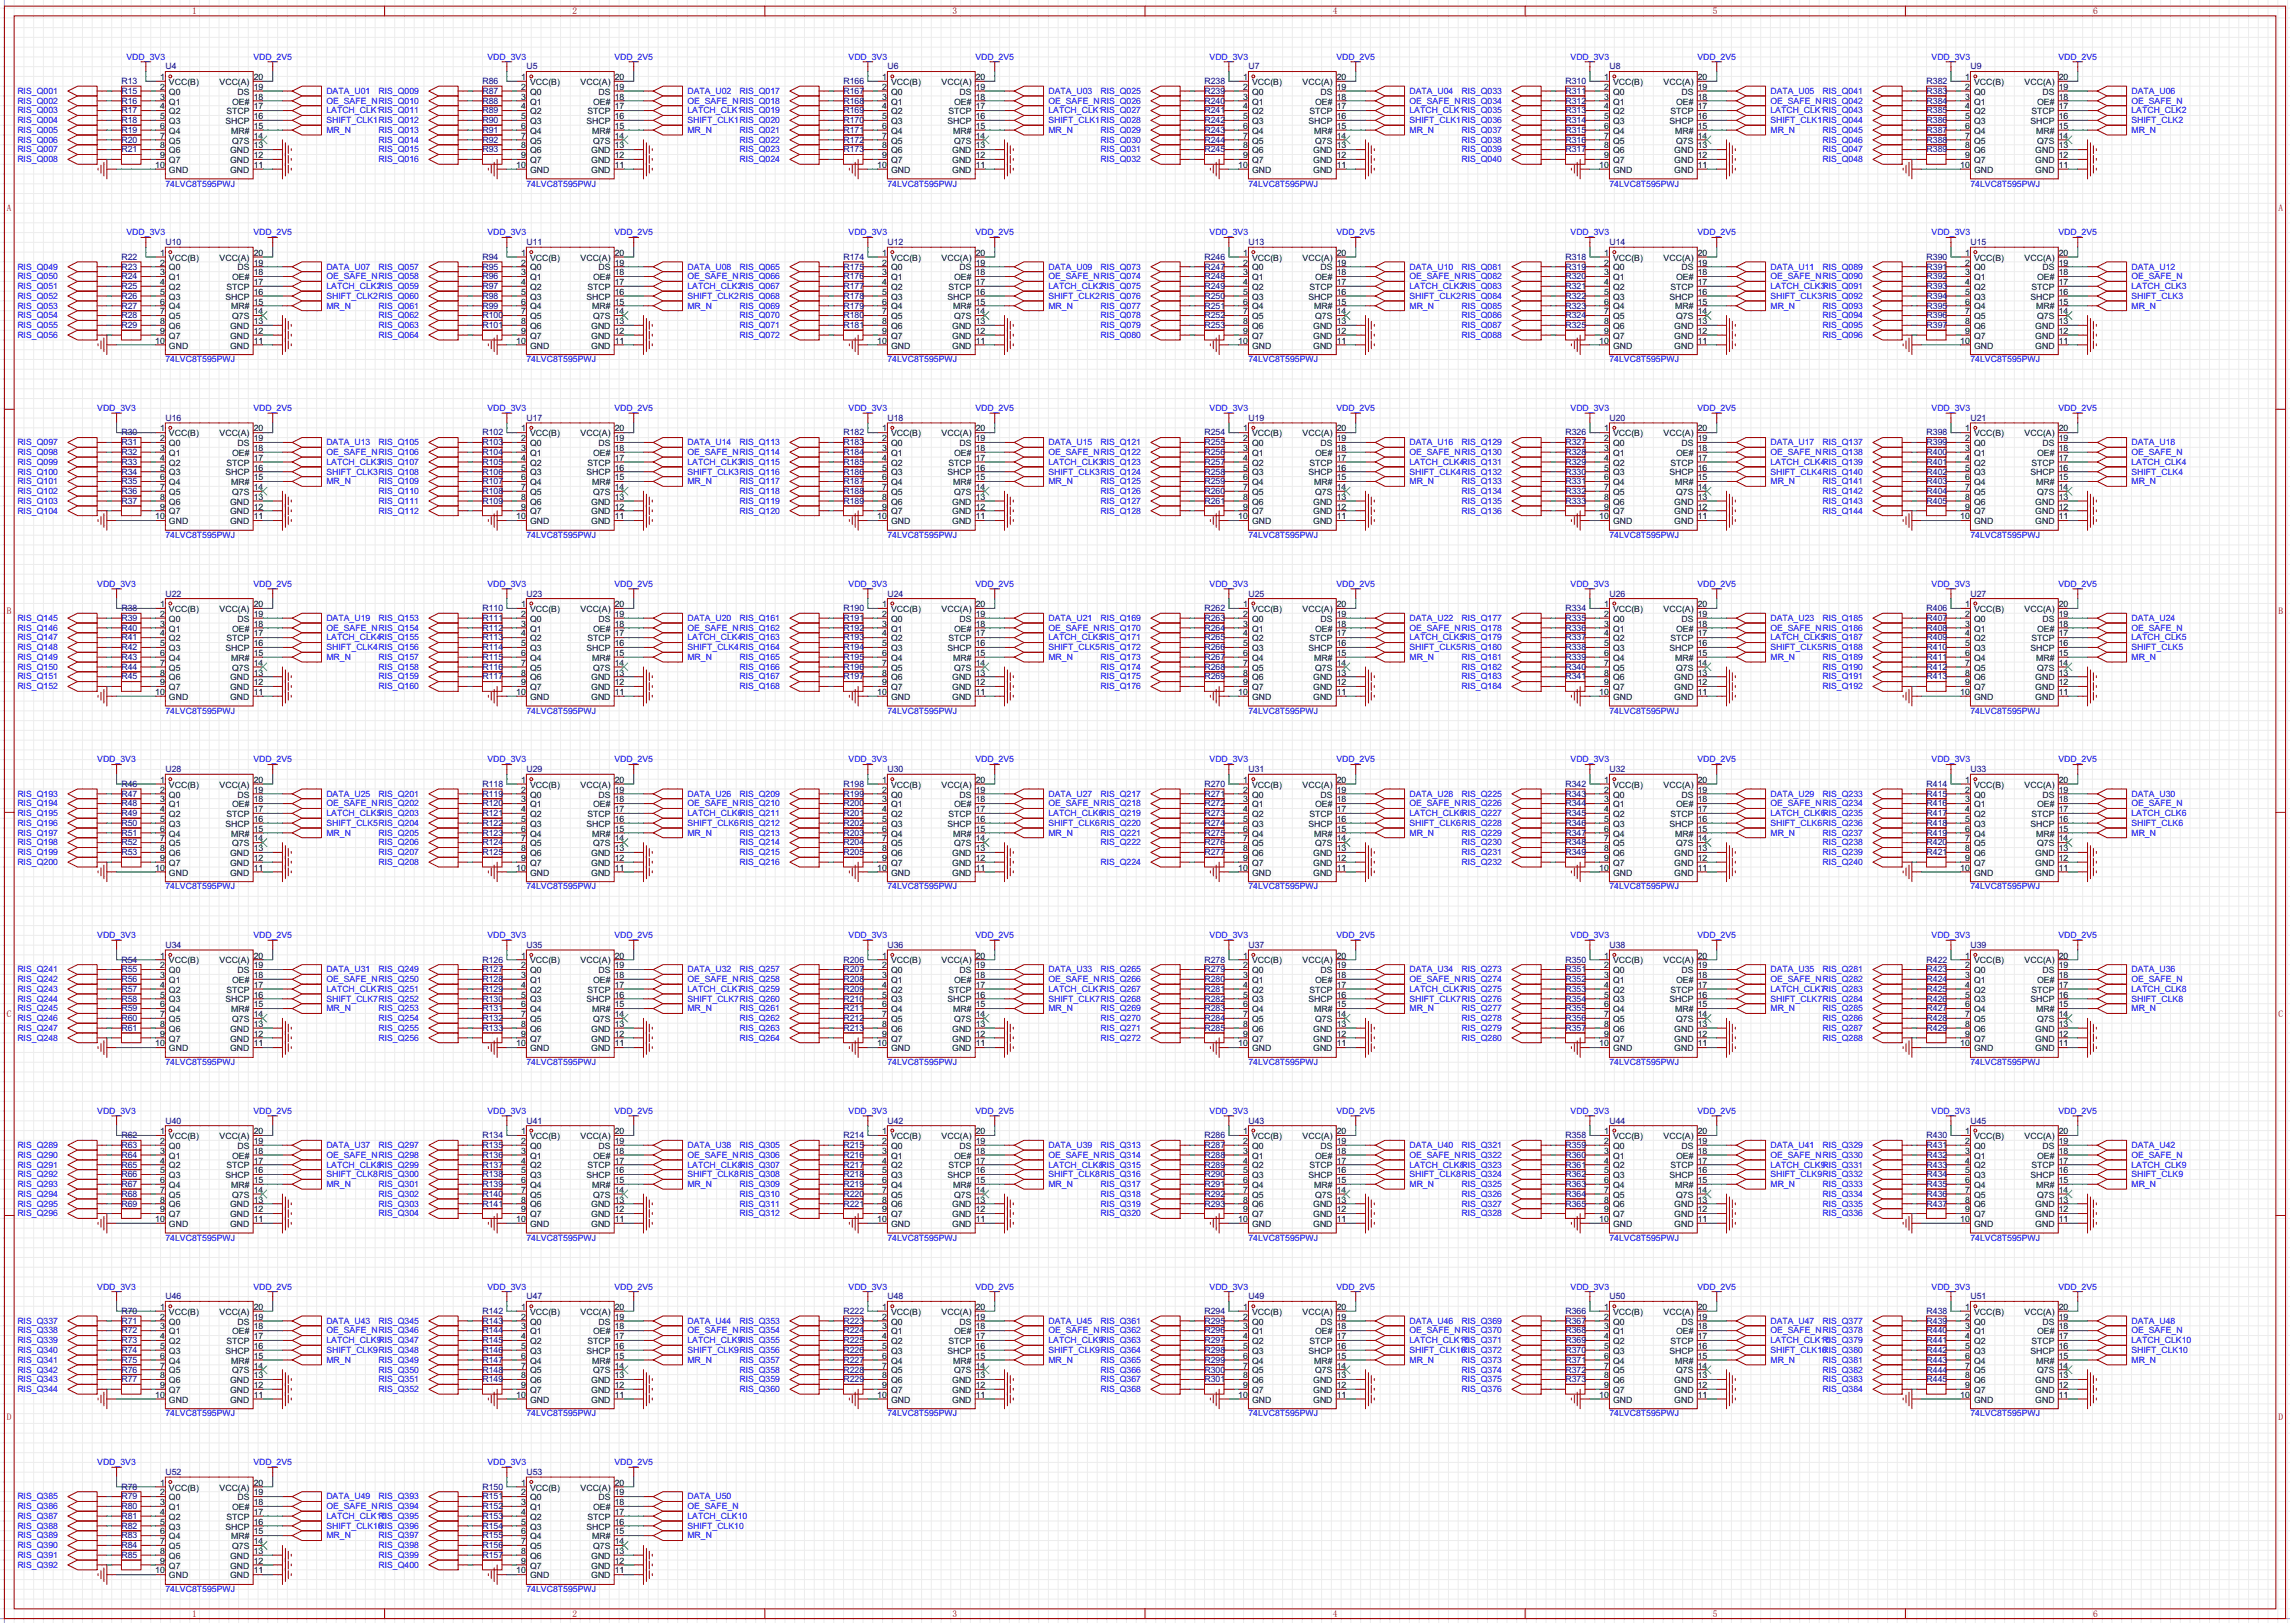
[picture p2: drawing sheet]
<svg xmlns="http://www.w3.org/2000/svg" width="596mm" height="422mm" viewBox="0 0 596 422" stroke-linecap="round" stroke-linejoin="round" font-family="sans-serif">
<defs><g id="words">
<g font-size="2.4" fill="#a00000">
<text x="50" y="3.7">1</text>
<text x="149" y="3.7">2</text>
<text x="248" y="3.7">3</text>
<text x="346.9" y="3.7">4</text>
<text x="445.9" y="3.7">5</text>
<text x="544.9" y="3.7">6</text>
<text x="1.8" y="54.9">A</text>
<text x="593.1" y="54.9">A</text>
<text x="1.8" y="159.8">B</text>
<text x="593.1" y="159.8">B</text>
<text x="1.8" y="264.7">C</text>
<text x="593.1" y="264.7">C</text>
<text x="1.8" y="369.6">D</text>
<text x="593.1" y="369.6">D</text>
<text x="50" y="420.8">1</text>
<text x="149" y="420.8">2</text>
<text x="248" y="420.8">3</text>
<text x="346.9" y="420.8">4</text>
<text x="445.9" y="420.8">5</text>
<text x="544.9" y="420.8">6</text>
</g>
<g font-size="2.3" fill="#00f">
<text x="32.9" y="15.5">VDD_3V3</text>
<text x="66" y="15.5">VDD_2V5</text>
<text x="126.9" y="15.5">VDD_3V3</text>
<text x="159.9" y="15.5">VDD_2V5</text>
<text x="220.9" y="15.5">VDD_3V3</text>
<text x="253.9" y="15.5">VDD_2V5</text>
<text x="314.9" y="15.5">VDD_3V3</text>
<text x="347.9" y="15.5">VDD_2V5</text>
<text x="408.9" y="15.5">VDD_3V3</text>
<text x="441.9" y="15.5">VDD_2V5</text>
<text x="502.8" y="15.5">VDD_3V3</text>
<text x="535.9" y="15.5">VDD_2V5</text>
<text x="4.5" y="24.4">RIS_Q001</text>
<text x="4.5" y="27">RIS_Q002</text>
<text x="4.5" y="29.5">RIS_Q003</text>
<text x="85" y="24.4">DATA_U01</text>
<text x="85" y="27">OE_SAFE_N</text>
<text x="85" y="29.5">LATCH_CLK1RIS_Q011</text>
<text x="98.5" y="24.4">RIS_Q009</text>
<text x="98.5" y="27">RIS_Q010</text>
<text x="178.9" y="29.5">LATCH_CLK1RIS_Q019</text>
<text x="178.9" y="27">OE_SAFE_N</text>
<text x="178.9" y="24.4">DATA_U02</text>
<text x="192.5" y="24.4">RIS_Q017</text>
<text x="192.5" y="27">RIS_Q018</text>
<text x="272.9" y="29.5">LATCH_CLK1RIS_Q027</text>
<text x="272.9" y="27">OE_SAFE_N</text>
<text x="272.9" y="24.4">DATA_U03</text>
<text x="286.5" y="24.4">RIS_Q025</text>
<text x="286.5" y="27">RIS_Q026</text>
<text x="366.9" y="29.5">LATCH_CLK1RIS_Q035</text>
<text x="366.9" y="27">OE_SAFE_N</text>
<text x="366.9" y="24.4">DATA_U04</text>
<text x="380.4" y="24.4">RIS_Q033</text>
<text x="380.4" y="27">RIS_Q034</text>
<text x="460.9" y="29.5">LATCH_CLK1RIS_Q043</text>
<text x="460.9" y="27">OE_SAFE_N</text>
<text x="460.9" y="24.4">DATA_U05</text>
<text x="474.4" y="24.4">RIS_Q041</text>
<text x="474.4" y="27">RIS_Q042</text>
<text x="554.9" y="29.5">LATCH_CLK2</text>
<text x="554.9" y="27">OE_SAFE_N</text>
<text x="554.9" y="24.4">DATA_U06</text>
<text x="4.5" y="32">RIS_Q004</text>
<text x="4.5" y="34.6">RIS_Q005</text>
<text x="85" y="34.6">MR_N</text>
<text x="85" y="32">SHIFT_CLK1RIS_Q012</text>
<text x="98.5" y="34.6">RIS_Q013</text>
<text x="178.9" y="34.6">MR_N</text>
<text x="178.9" y="32">SHIFT_CLK1RIS_Q020</text>
<text x="192.5" y="34.6">RIS_Q021</text>
<text x="272.9" y="34.6">MR_N</text>
<text x="272.9" y="32">SHIFT_CLK1RIS_Q028</text>
<text x="286.5" y="34.6">RIS_Q029</text>
<text x="366.9" y="34.6">MR_N</text>
<text x="366.9" y="32">SHIFT_CLK1RIS_Q036</text>
<text x="380.4" y="34.6">RIS_Q037</text>
<text x="460.9" y="34.6">MR_N</text>
<text x="460.9" y="32">SHIFT_CLK1RIS_Q044</text>
<text x="474.4" y="34.6">RIS_Q045</text>
<text x="554.9" y="34.6">MR_N</text>
<text x="554.9" y="32">SHIFT_CLK2</text>
<text x="4.5" y="39.7">RIS_Q007</text>
<text x="4.5" y="37.1">RIS_Q006</text>
<text x="98.5" y="37.1">RIS_Q014</text>
<text x="98.5" y="39.7">RIS_Q015</text>
<text x="192.5" y="37.1">RIS_Q022</text>
<text x="192.5" y="39.7">RIS_Q023</text>
<text x="286.5" y="37.1">RIS_Q030</text>
<text x="286.5" y="39.7">RIS_Q031</text>
<text x="380.4" y="37.1">RIS_Q038</text>
<text x="380.4" y="39.7">RIS_Q039</text>
<text x="474.4" y="37.1">RIS_Q046</text>
<text x="474.4" y="39.7">RIS_Q047</text>
<text x="4.5" y="42.2">RIS_Q008</text>
<text x="98.5" y="42.2">RIS_Q016</text>
<text x="192.5" y="42.2">RIS_Q024</text>
<text x="286.5" y="42.2">RIS_Q032</text>
<text x="380.4" y="42.2">RIS_Q040</text>
<text x="474.4" y="42.2">RIS_Q048</text>
<text x="43.1" y="48.6">74LVC8T595PWJ</text>
<text x="137" y="48.6">74LVC8T595PWJ</text>
<text x="231" y="48.6">74LVC8T595PWJ</text>
<text x="325" y="48.6">74LVC8T595PWJ</text>
<text x="419" y="48.6">74LVC8T595PWJ</text>
<text x="513" y="48.6">74LVC8T595PWJ</text>
<text x="32.9" y="61.3">VDD_3V3</text>
<text x="66" y="61.3">VDD_2V5</text>
<text x="126.9" y="61.3">VDD_3V3</text>
<text x="159.9" y="61.3">VDD_2V5</text>
<text x="220.9" y="61.3">VDD_3V3</text>
<text x="253.9" y="61.3">VDD_2V5</text>
<text x="314.9" y="61.3">VDD_3V3</text>
<text x="347.9" y="61.3">VDD_2V5</text>
<text x="408.9" y="61.3">VDD_3V3</text>
<text x="441.9" y="61.3">VDD_2V5</text>
<text x="502.8" y="61.3">VDD_3V3</text>
<text x="535.9" y="61.3">VDD_2V5</text>
<text x="4.5" y="70.1">RIS_Q049</text>
<text x="85" y="70.1">DATA_U07</text>
<text x="98.5" y="70.1">RIS_Q057</text>
<text x="178.9" y="70.1">DATA_U08</text>
<text x="192.5" y="70.1">RIS_Q065</text>
<text x="272.9" y="70.1">DATA_U09</text>
<text x="286.5" y="70.1">RIS_Q073</text>
<text x="366.9" y="70.1">DATA_U10</text>
<text x="380.4" y="70.1">RIS_Q081</text>
<text x="460.9" y="70.1">DATA_U11</text>
<text x="474.4" y="70.1">RIS_Q089</text>
<text x="554.9" y="70.1">DATA_U12</text>
<text x="4.5" y="72.7">RIS_Q050</text>
<text x="4.5" y="75.2">RIS_Q051</text>
<text x="4.5" y="77.8">RIS_Q052</text>
<text x="85" y="77.8">SHIFT_CLK2RIS_Q060</text>
<text x="85" y="75.2">LATCH_CLK2RIS_Q059</text>
<text x="85" y="72.7">OE_SAFE_N</text>
<text x="98.5" y="72.7">RIS_Q058</text>
<text x="178.9" y="77.8">SHIFT_CLK2RIS_Q068</text>
<text x="178.9" y="75.2">LATCH_CLK2RIS_Q067</text>
<text x="178.9" y="72.7">OE_SAFE_N</text>
<text x="192.5" y="72.7">RIS_Q066</text>
<text x="272.9" y="77.8">SHIFT_CLK2RIS_Q076</text>
<text x="272.9" y="75.2">LATCH_CLK2RIS_Q075</text>
<text x="272.9" y="72.7">OE_SAFE_N</text>
<text x="286.5" y="72.7">RIS_Q074</text>
<text x="366.9" y="77.8">SHIFT_CLK2RIS_Q084</text>
<text x="366.9" y="75.2">LATCH_CLK2RIS_Q083</text>
<text x="366.9" y="72.7">OE_SAFE_N</text>
<text x="380.4" y="72.7">RIS_Q082</text>
<text x="460.9" y="77.8">SHIFT_CLK3RIS_Q092</text>
<text x="460.9" y="75.2">LATCH_CLK3RIS_Q091</text>
<text x="460.9" y="72.7">OE_SAFE_N</text>
<text x="474.4" y="72.7">RIS_Q090</text>
<text x="554.9" y="77.8">SHIFT_CLK3</text>
<text x="554.9" y="75.2">LATCH_CLK3</text>
<text x="554.9" y="72.7">OE_SAFE_N</text>
<text x="4.5" y="80.3">RIS_Q053</text>
<text x="4.5" y="82.8">RIS_Q054</text>
<text x="85" y="80.3">MR_N</text>
<text x="98.5" y="80.3">RIS_Q061</text>
<text x="98.5" y="82.8">RIS_Q062</text>
<text x="178.9" y="80.3">MR_N</text>
<text x="192.5" y="80.3">RIS_Q069</text>
<text x="192.5" y="82.8">RIS_Q070</text>
<text x="272.9" y="80.3">MR_N</text>
<text x="286.5" y="80.3">RIS_Q077</text>
<text x="286.5" y="82.8">RIS_Q078</text>
<text x="366.9" y="80.3">MR_N</text>
<text x="380.4" y="80.3">RIS_Q085</text>
<text x="380.4" y="82.8">RIS_Q086</text>
<text x="460.9" y="80.3">MR_N</text>
<text x="474.4" y="80.3">RIS_Q093</text>
<text x="474.4" y="82.8">RIS_Q094</text>
<text x="554.9" y="80.3">MR_N</text>
<text x="4.5" y="85.4">RIS_Q055</text>
<text x="4.5" y="87.9">RIS_Q056</text>
<text x="98.5" y="85.4">RIS_Q063</text>
<text x="98.5" y="87.9">RIS_Q064</text>
<text x="192.5" y="85.4">RIS_Q071</text>
<text x="192.5" y="87.9">RIS_Q072</text>
<text x="286.5" y="85.4">RIS_Q079</text>
<text x="286.5" y="87.9">RIS_Q080</text>
<text x="380.4" y="85.4">RIS_Q087</text>
<text x="380.4" y="87.9">RIS_Q088</text>
<text x="474.4" y="85.4">RIS_Q095</text>
<text x="474.4" y="87.9">RIS_Q096</text>
<text x="43.1" y="94.3">74LVC8T595PWJ</text>
<text x="137" y="94.3">74LVC8T595PWJ</text>
<text x="231" y="94.3">74LVC8T595PWJ</text>
<text x="325" y="94.3">74LVC8T595PWJ</text>
<text x="419" y="94.3">74LVC8T595PWJ</text>
<text x="513" y="94.3">74LVC8T595PWJ</text>
<text x="25.3" y="107">VDD_3V3</text>
<text x="66" y="107">VDD_2V5</text>
<text x="126.9" y="107">VDD_3V3</text>
<text x="159.9" y="107">VDD_2V5</text>
<text x="220.9" y="107">VDD_3V3</text>
<text x="253.9" y="107">VDD_2V5</text>
<text x="314.9" y="107">VDD_3V3</text>
<text x="347.9" y="107">VDD_2V5</text>
<text x="408.9" y="107">VDD_3V3</text>
<text x="441.9" y="107">VDD_2V5</text>
<text x="502.8" y="107">VDD_3V3</text>
<text x="535.9" y="107">VDD_2V5</text>
<text x="4.5" y="115.9">RIS_Q097</text>
<text x="4.5" y="118.4">RIS_Q098</text>
<text x="85" y="118.4">OE_SAFE_N</text>
<text x="85" y="115.9">DATA_U13</text>
<text x="98.5" y="115.9">RIS_Q105</text>
<text x="98.5" y="118.4">RIS_Q106</text>
<text x="178.9" y="118.4">OE_SAFE_N</text>
<text x="178.9" y="115.9">DATA_U14</text>
<text x="192.5" y="115.9">RIS_Q113</text>
<text x="192.5" y="118.4">RIS_Q114</text>
<text x="272.9" y="118.4">OE_SAFE_N</text>
<text x="272.9" y="115.9">DATA_U15</text>
<text x="286.5" y="115.9">RIS_Q121</text>
<text x="286.5" y="118.4">RIS_Q122</text>
<text x="366.9" y="118.4">OE_SAFE_N</text>
<text x="366.9" y="115.9">DATA_U16</text>
<text x="380.4" y="115.9">RIS_Q129</text>
<text x="380.4" y="118.4">RIS_Q130</text>
<text x="460.9" y="118.4">OE_SAFE_N</text>
<text x="460.9" y="115.9">DATA_U17</text>
<text x="474.4" y="115.9">RIS_Q137</text>
<text x="474.4" y="118.4">RIS_Q138</text>
<text x="554.9" y="118.4">OE_SAFE_N</text>
<text x="554.9" y="115.9">DATA_U18</text>
<text x="4.5" y="120.9">RIS_Q099</text>
<text x="4.5" y="123.5">RIS_Q100</text>
<text x="85" y="123.5">SHIFT_CLK3RIS_Q108</text>
<text x="85" y="120.9">LATCH_CLK3RIS_Q107</text>
<text x="178.9" y="123.5">SHIFT_CLK3RIS_Q116</text>
<text x="178.9" y="120.9">LATCH_CLK3RIS_Q115</text>
<text x="272.9" y="123.5">SHIFT_CLK3RIS_Q124</text>
<text x="272.9" y="120.9">LATCH_CLK3RIS_Q123</text>
<text x="366.9" y="123.5">SHIFT_CLK4RIS_Q132</text>
<text x="366.9" y="120.9">LATCH_CLK4RIS_Q131</text>
<text x="460.9" y="123.5">SHIFT_CLK4RIS_Q140</text>
<text x="460.9" y="120.9">LATCH_CLK4RIS_Q139</text>
<text x="554.9" y="123.5">SHIFT_CLK4</text>
<text x="554.9" y="120.9">LATCH_CLK4</text>
<text x="4.5" y="126">RIS_Q101</text>
<text x="4.5" y="128.6">RIS_Q102</text>
<text x="4.5" y="131.1">RIS_Q103</text>
<text x="85" y="126">MR_N</text>
<text x="98.5" y="126">RIS_Q109</text>
<text x="98.5" y="128.6">RIS_Q110</text>
<text x="98.5" y="131.1">RIS_Q111</text>
<text x="178.9" y="126">MR_N</text>
<text x="192.5" y="126">RIS_Q117</text>
<text x="192.5" y="128.6">RIS_Q118</text>
<text x="192.5" y="131.1">RIS_Q119</text>
<text x="272.9" y="126">MR_N</text>
<text x="286.5" y="126">RIS_Q125</text>
<text x="286.5" y="128.6">RIS_Q126</text>
<text x="286.5" y="131.1">RIS_Q127</text>
<text x="366.9" y="126">MR_N</text>
<text x="380.4" y="126">RIS_Q133</text>
<text x="380.4" y="128.6">RIS_Q134</text>
<text x="380.4" y="131.1">RIS_Q135</text>
<text x="460.9" y="126">MR_N</text>
<text x="474.4" y="126">RIS_Q141</text>
<text x="474.4" y="128.6">RIS_Q142</text>
<text x="474.4" y="131.1">RIS_Q143</text>
<text x="554.9" y="126">MR_N</text>
<text x="4.5" y="133.6">RIS_Q104</text>
<text x="98.5" y="133.6">RIS_Q112</text>
<text x="192.5" y="133.6">RIS_Q120</text>
<text x="286.5" y="133.6">RIS_Q128</text>
<text x="380.4" y="133.6">RIS_Q136</text>
<text x="474.4" y="133.6">RIS_Q144</text>
<text x="43.1" y="140">74LVC8T595PWJ</text>
<text x="137" y="140">74LVC8T595PWJ</text>
<text x="231" y="140">74LVC8T595PWJ</text>
<text x="325" y="140">74LVC8T595PWJ</text>
<text x="419" y="140">74LVC8T595PWJ</text>
<text x="513" y="140">74LVC8T595PWJ</text>
<text x="25.3" y="152.7">VDD_3V3</text>
<text x="66" y="152.7">VDD_2V5</text>
<text x="126.9" y="152.7">VDD_3V3</text>
<text x="159.9" y="152.7">VDD_2V5</text>
<text x="220.9" y="152.7">VDD_3V3</text>
<text x="253.9" y="152.7">VDD_2V5</text>
<text x="314.9" y="152.7">VDD_3V3</text>
<text x="347.9" y="152.7">VDD_2V5</text>
<text x="408.9" y="152.7">VDD_3V3</text>
<text x="441.9" y="152.7">VDD_2V5</text>
<text x="502.8" y="152.7">VDD_3V3</text>
<text x="535.9" y="152.7">VDD_2V5</text>
<text x="4.5" y="161.6">RIS_Q145</text>
<text x="85" y="161.6">DATA_U19</text>
<text x="98.5" y="161.6">RIS_Q153</text>
<text x="178.9" y="161.6">DATA_U20</text>
<text x="192.5" y="161.6">RIS_Q161</text>
<text x="272.9" y="161.6">DATA_U21</text>
<text x="286.5" y="161.6">RIS_Q169</text>
<text x="366.9" y="161.6">DATA_U22</text>
<text x="380.4" y="161.6">RIS_Q177</text>
<text x="460.9" y="161.6">DATA_U23</text>
<text x="474.4" y="161.6">RIS_Q185</text>
<text x="554.9" y="161.6">DATA_U24</text>
<text x="4.5" y="164.1">RIS_Q146</text>
<text x="4.5" y="166.7">RIS_Q147</text>
<text x="85" y="166.7">LATCH_CLK4RIS_Q155</text>
<text x="85" y="164.1">OE_SAFE_N</text>
<text x="98.5" y="164.1">RIS_Q154</text>
<text x="178.9" y="166.7">LATCH_CLK4RIS_Q163</text>
<text x="178.9" y="164.1">OE_SAFE_N</text>
<text x="192.5" y="164.1">RIS_Q162</text>
<text x="272.9" y="166.7">LATCH_CLK5RIS_Q171</text>
<text x="272.9" y="164.1">OE_SAFE_N</text>
<text x="286.5" y="164.1">RIS_Q170</text>
<text x="366.9" y="166.7">LATCH_CLK5RIS_Q179</text>
<text x="366.9" y="164.1">OE_SAFE_N</text>
<text x="380.4" y="164.1">RIS_Q178</text>
<text x="460.9" y="166.7">LATCH_CLK5RIS_Q187</text>
<text x="460.9" y="164.1">OE_SAFE_N</text>
<text x="474.4" y="164.1">RIS_Q186</text>
<text x="554.9" y="166.7">LATCH_CLK5</text>
<text x="554.9" y="164.1">OE_SAFE_N</text>
<text x="4.5" y="169.2">RIS_Q148</text>
<text x="4.5" y="171.7">RIS_Q149</text>
<text x="85" y="171.7">MR_N</text>
<text x="85" y="169.2">SHIFT_CLK4RIS_Q156</text>
<text x="98.5" y="171.7">RIS_Q157</text>
<text x="178.9" y="171.7">MR_N</text>
<text x="178.9" y="169.2">SHIFT_CLK4RIS_Q164</text>
<text x="192.5" y="171.7">RIS_Q165</text>
<text x="272.9" y="171.7">MR_N</text>
<text x="272.9" y="169.2">SHIFT_CLK5RIS_Q172</text>
<text x="286.5" y="171.7">RIS_Q173</text>
<text x="366.9" y="171.7">MR_N</text>
<text x="366.9" y="169.2">SHIFT_CLK5RIS_Q180</text>
<text x="380.4" y="171.7">RIS_Q181</text>
<text x="460.9" y="171.7">MR_N</text>
<text x="460.9" y="169.2">SHIFT_CLK5RIS_Q188</text>
<text x="474.4" y="171.7">RIS_Q189</text>
<text x="554.9" y="171.7">MR_N</text>
<text x="554.9" y="169.2">SHIFT_CLK5</text>
<text x="4.5" y="174.3">RIS_Q150</text>
<text x="4.5" y="176.8">RIS_Q151</text>
<text x="4.5" y="179.4">RIS_Q152</text>
<text x="98.5" y="174.3">RIS_Q158</text>
<text x="98.5" y="176.8">RIS_Q159</text>
<text x="98.5" y="179.4">RIS_Q160</text>
<text x="192.5" y="174.3">RIS_Q166</text>
<text x="192.5" y="176.8">RIS_Q167</text>
<text x="192.5" y="179.4">RIS_Q168</text>
<text x="286.5" y="174.3">RIS_Q174</text>
<text x="286.5" y="176.8">RIS_Q175</text>
<text x="286.5" y="179.4">RIS_Q176</text>
<text x="380.4" y="174.3">RIS_Q182</text>
<text x="380.4" y="176.8">RIS_Q183</text>
<text x="380.4" y="179.4">RIS_Q184</text>
<text x="474.4" y="174.3">RIS_Q190</text>
<text x="474.4" y="176.8">RIS_Q191</text>
<text x="474.4" y="179.4">RIS_Q192</text>
<text x="43.1" y="185.7">74LVC8T595PWJ</text>
<text x="137" y="185.7">74LVC8T595PWJ</text>
<text x="231" y="185.7">74LVC8T595PWJ</text>
<text x="325" y="185.7">74LVC8T595PWJ</text>
<text x="419" y="185.7">74LVC8T595PWJ</text>
<text x="513" y="185.7">74LVC8T595PWJ</text>
<text x="25.3" y="198.4">VDD_3V3</text>
<text x="66" y="198.4">VDD_2V5</text>
<text x="126.9" y="198.4">VDD_3V3</text>
<text x="159.9" y="198.4">VDD_2V5</text>
<text x="220.9" y="198.4">VDD_3V3</text>
<text x="253.9" y="198.4">VDD_2V5</text>
<text x="314.9" y="198.4">VDD_3V3</text>
<text x="347.9" y="198.4">VDD_2V5</text>
<text x="408.9" y="198.4">VDD_3V3</text>
<text x="441.9" y="198.4">VDD_2V5</text>
<text x="502.8" y="198.4">VDD_3V3</text>
<text x="535.9" y="198.4">VDD_2V5</text>
<text x="4.5" y="207.3">RIS_Q193</text>
<text x="4.5" y="209.8">RIS_Q194</text>
<text x="85" y="209.8">OE_SAFE_N</text>
<text x="85" y="207.3">DATA_U25</text>
<text x="98.5" y="207.3">RIS_Q201</text>
<text x="98.5" y="209.8">RIS_Q202</text>
<text x="178.9" y="209.8">OE_SAFE_N</text>
<text x="178.9" y="207.3">DATA_U26</text>
<text x="192.5" y="207.3">RIS_Q209</text>
<text x="192.5" y="209.8">RIS_Q210</text>
<text x="272.9" y="209.8">OE_SAFE_N</text>
<text x="272.9" y="207.3">DATA_U27</text>
<text x="286.5" y="207.3">RIS_Q217</text>
<text x="286.5" y="209.8">RIS_Q218</text>
<text x="366.9" y="209.8">OE_SAFE_N</text>
<text x="366.9" y="207.3">DATA_U28</text>
<text x="380.4" y="207.3">RIS_Q225</text>
<text x="380.4" y="209.8">RIS_Q226</text>
<text x="460.9" y="209.8">OE_SAFE_N</text>
<text x="460.9" y="207.3">DATA_U29</text>
<text x="474.4" y="207.3">RIS_Q233</text>
<text x="474.4" y="209.8">RIS_Q234</text>
<text x="554.9" y="209.8">OE_SAFE_N</text>
<text x="554.9" y="207.3">DATA_U30</text>
<text x="4.5" y="212.4">RIS_Q195</text>
<text x="4.5" y="214.9">RIS_Q196</text>
<text x="85" y="214.9">SHIFT_CLK5RIS_Q204</text>
<text x="85" y="212.4">LATCH_CLK5RIS_Q203</text>
<text x="178.9" y="214.9">SHIFT_CLK6RIS_Q212</text>
<text x="178.9" y="212.4">LATCH_CLK6RIS_Q211</text>
<text x="272.9" y="214.9">SHIFT_CLK6RIS_Q220</text>
<text x="272.9" y="212.4">LATCH_CLK6RIS_Q219</text>
<text x="366.9" y="214.9">SHIFT_CLK6RIS_Q228</text>
<text x="366.9" y="212.4">LATCH_CLK6RIS_Q227</text>
<text x="460.9" y="214.9">SHIFT_CLK6RIS_Q236</text>
<text x="460.9" y="212.4">LATCH_CLK6RIS_Q235</text>
<text x="554.9" y="214.9">SHIFT_CLK6</text>
<text x="554.9" y="212.4">LATCH_CLK6</text>
<text x="4.5" y="217.5">RIS_Q197</text>
<text x="4.5" y="220">RIS_Q198</text>
<text x="85" y="217.5">MR_N</text>
<text x="98.5" y="217.5">RIS_Q205</text>
<text x="98.5" y="220">RIS_Q206</text>
<text x="178.9" y="217.5">MR_N</text>
<text x="192.5" y="217.5">RIS_Q213</text>
<text x="192.5" y="220">RIS_Q214</text>
<text x="272.9" y="217.5">MR_N</text>
<text x="286.5" y="217.5">RIS_Q221</text>
<text x="286.5" y="220">RIS_Q222</text>
<text x="366.9" y="217.5">MR_N</text>
<text x="380.4" y="217.5">RIS_Q229</text>
<text x="380.4" y="220">RIS_Q230</text>
<text x="460.9" y="217.5">MR_N</text>
<text x="474.4" y="217.5">RIS_Q237</text>
<text x="474.4" y="220">RIS_Q238</text>
<text x="554.9" y="217.5">MR_N</text>
<text x="4.5" y="222.5">RIS_Q199</text>
<text x="4.5" y="225.1">RIS_Q200</text>
<text x="98.5" y="222.5">RIS_Q207</text>
<text x="98.5" y="225.1">RIS_Q208</text>
<text x="192.5" y="222.5">RIS_Q215</text>
<text x="192.5" y="225.1">RIS_Q216</text>
<text x="286.5" y="225.1">RIS_Q224</text>
<text x="380.4" y="222.5">RIS_Q231</text>
<text x="380.4" y="225.1">RIS_Q232</text>
<text x="474.4" y="222.5">RIS_Q239</text>
<text x="474.4" y="225.1">RIS_Q240</text>
<text x="43.1" y="231.4">74LVC8T595PWJ</text>
<text x="137" y="231.4">74LVC8T595PWJ</text>
<text x="231" y="231.4">74LVC8T595PWJ</text>
<text x="325" y="231.4">74LVC8T595PWJ</text>
<text x="419" y="231.4">74LVC8T595PWJ</text>
<text x="513" y="231.4">74LVC8T595PWJ</text>
<text x="25.3" y="244.1">VDD_3V3</text>
<text x="66" y="244.1">VDD_2V5</text>
<text x="126.9" y="244.1">VDD_3V3</text>
<text x="159.9" y="244.1">VDD_2V5</text>
<text x="220.9" y="244.1">VDD_3V3</text>
<text x="253.9" y="244.1">VDD_2V5</text>
<text x="314.9" y="244.1">VDD_3V3</text>
<text x="347.9" y="244.1">VDD_2V5</text>
<text x="408.9" y="244.1">VDD_3V3</text>
<text x="441.9" y="244.1">VDD_2V5</text>
<text x="502.8" y="244.1">VDD_3V3</text>
<text x="535.9" y="244.1">VDD_2V5</text>
<text x="4.5" y="253">RIS_Q241</text>
<text x="4.5" y="255.6">RIS_Q242</text>
<text x="85" y="255.6">OE_SAFE_N</text>
<text x="85" y="253">DATA_U31</text>
<text x="98.5" y="253">RIS_Q249</text>
<text x="98.5" y="255.6">RIS_Q250</text>
<text x="178.9" y="255.6">OE_SAFE_N</text>
<text x="178.9" y="253">DATA_U32</text>
<text x="192.5" y="253">RIS_Q257</text>
<text x="192.5" y="255.6">RIS_Q258</text>
<text x="272.9" y="255.6">OE_SAFE_N</text>
<text x="272.9" y="253">DATA_U33</text>
<text x="286.5" y="253">RIS_Q265</text>
<text x="286.5" y="255.6">RIS_Q266</text>
<text x="366.9" y="255.6">OE_SAFE_N</text>
<text x="366.9" y="253">DATA_U34</text>
<text x="380.4" y="253">RIS_Q273</text>
<text x="380.4" y="255.6">RIS_Q274</text>
<text x="460.9" y="255.6">OE_SAFE_N</text>
<text x="460.9" y="253">DATA_U35</text>
<text x="474.4" y="253">RIS_Q281</text>
<text x="474.4" y="255.6">RIS_Q282</text>
<text x="554.9" y="255.6">OE_SAFE_N</text>
<text x="554.9" y="253">DATA_U36</text>
<text x="4.5" y="258.1">RIS_Q243</text>
<text x="4.5" y="260.6">RIS_Q244</text>
<text x="4.5" y="263.2">RIS_Q245</text>
<text x="85" y="263.2">MR_N</text>
<text x="85" y="260.6">SHIFT_CLK7RIS_Q252</text>
<text x="85" y="258.1">LATCH_CLK7RIS_Q251</text>
<text x="98.5" y="263.2">RIS_Q253</text>
<text x="178.9" y="263.2">MR_N</text>
<text x="178.9" y="260.6">SHIFT_CLK7RIS_Q260</text>
<text x="178.9" y="258.1">LATCH_CLK7RIS_Q259</text>
<text x="192.5" y="263.2">RIS_Q261</text>
<text x="272.9" y="263.2">MR_N</text>
<text x="272.9" y="260.6">SHIFT_CLK7RIS_Q268</text>
<text x="272.9" y="258.1">LATCH_CLK7RIS_Q267</text>
<text x="286.5" y="263.2">RIS_Q269</text>
<text x="366.9" y="263.2">MR_N</text>
<text x="366.9" y="260.6">SHIFT_CLK7RIS_Q276</text>
<text x="366.9" y="258.1">LATCH_CLK7RIS_Q275</text>
<text x="380.4" y="263.2">RIS_Q277</text>
<text x="460.9" y="263.2">MR_N</text>
<text x="460.9" y="260.6">SHIFT_CLK7RIS_Q284</text>
<text x="460.9" y="258.1">LATCH_CLK7RIS_Q283</text>
<text x="474.4" y="263.2">RIS_Q285</text>
<text x="554.9" y="263.2">MR_N</text>
<text x="554.9" y="260.6">SHIFT_CLK8</text>
<text x="554.9" y="258.1">LATCH_CLK8</text>
<text x="4.5" y="265.7">RIS_Q246</text>
<text x="4.5" y="268.3">RIS_Q247</text>
<text x="98.5" y="265.7">RIS_Q254</text>
<text x="98.5" y="268.3">RIS_Q255</text>
<text x="192.5" y="265.7">RIS_Q262</text>
<text x="192.5" y="268.3">RIS_Q263</text>
<text x="286.5" y="265.7">RIS_Q270</text>
<text x="286.5" y="268.3">RIS_Q271</text>
<text x="380.4" y="265.7">RIS_Q278</text>
<text x="380.4" y="268.3">RIS_Q279</text>
<text x="474.4" y="265.7">RIS_Q286</text>
<text x="474.4" y="268.3">RIS_Q287</text>
<text x="4.5" y="270.8">RIS_Q248</text>
<text x="98.5" y="270.8">RIS_Q256</text>
<text x="192.5" y="270.8">RIS_Q264</text>
<text x="286.5" y="270.8">RIS_Q272</text>
<text x="380.4" y="270.8">RIS_Q280</text>
<text x="474.4" y="270.8">RIS_Q288</text>
<text x="43.1" y="277.2">74LVC8T595PWJ</text>
<text x="137" y="277.2">74LVC8T595PWJ</text>
<text x="231" y="277.2">74LVC8T595PWJ</text>
<text x="325" y="277.2">74LVC8T595PWJ</text>
<text x="419" y="277.2">74LVC8T595PWJ</text>
<text x="513" y="277.2">74LVC8T595PWJ</text>
<text x="25.3" y="289.9">VDD_3V3</text>
<text x="66" y="289.9">VDD_2V5</text>
<text x="126.9" y="289.9">VDD_3V3</text>
<text x="159.9" y="289.9">VDD_2V5</text>
<text x="220.9" y="289.9">VDD_3V3</text>
<text x="253.9" y="289.9">VDD_2V5</text>
<text x="314.9" y="289.9">VDD_3V3</text>
<text x="347.9" y="289.9">VDD_2V5</text>
<text x="408.9" y="289.9">VDD_3V3</text>
<text x="441.9" y="289.9">VDD_2V5</text>
<text x="502.8" y="289.9">VDD_3V3</text>
<text x="535.9" y="289.9">VDD_2V5</text>
<text x="4.5" y="298.7">RIS_Q289</text>
<text x="85" y="298.7">DATA_U37</text>
<text x="98.5" y="298.7">RIS_Q297</text>
<text x="178.9" y="298.7">DATA_U38</text>
<text x="192.5" y="298.7">RIS_Q305</text>
<text x="272.9" y="298.7">DATA_U39</text>
<text x="286.5" y="298.7">RIS_Q313</text>
<text x="366.9" y="298.7">DATA_U40</text>
<text x="380.4" y="298.7">RIS_Q321</text>
<text x="460.9" y="298.7">DATA_U41</text>
<text x="474.4" y="298.7">RIS_Q329</text>
<text x="554.9" y="298.7">DATA_U42</text>
<text x="4.5" y="301.3">RIS_Q290</text>
<text x="4.5" y="303.8">RIS_Q291</text>
<text x="85" y="303.8">LATCH_CLK8RIS_Q299</text>
<text x="85" y="301.3">OE_SAFE_N</text>
<text x="98.5" y="301.3">RIS_Q298</text>
<text x="178.9" y="303.8">LATCH_CLK8RIS_Q307</text>
<text x="178.9" y="301.3">OE_SAFE_N</text>
<text x="192.5" y="301.3">RIS_Q306</text>
<text x="272.9" y="303.8">LATCH_CLK8RIS_Q315</text>
<text x="272.9" y="301.3">OE_SAFE_N</text>
<text x="286.5" y="301.3">RIS_Q314</text>
<text x="366.9" y="303.8">LATCH_CLK8RIS_Q323</text>
<text x="366.9" y="301.3">OE_SAFE_N</text>
<text x="380.4" y="301.3">RIS_Q322</text>
<text x="460.9" y="303.8">LATCH_CLK9RIS_Q331</text>
<text x="460.9" y="301.3">OE_SAFE_N</text>
<text x="474.4" y="301.3">RIS_Q330</text>
<text x="554.9" y="303.8">LATCH_CLK9</text>
<text x="554.9" y="301.3">OE_SAFE_N</text>
<text x="4.5" y="306.4">RIS_Q292</text>
<text x="4.5" y="308.9">RIS_Q293</text>
<text x="4.5" y="311.4">RIS_Q294</text>
<text x="85" y="308.9">MR_N</text>
<text x="85" y="306.4">SHIFT_CLK8RIS_Q300</text>
<text x="98.5" y="308.9">RIS_Q301</text>
<text x="98.5" y="311.4">RIS_Q302</text>
<text x="178.9" y="308.9">MR_N</text>
<text x="178.9" y="306.4">SHIFT_CLK8RIS_Q308</text>
<text x="192.5" y="308.9">RIS_Q309</text>
<text x="192.5" y="311.4">RIS_Q310</text>
<text x="272.9" y="308.9">MR_N</text>
<text x="272.9" y="306.4">SHIFT_CLK8RIS_Q316</text>
<text x="286.5" y="308.9">RIS_Q317</text>
<text x="286.5" y="311.4">RIS_Q318</text>
<text x="366.9" y="308.9">MR_N</text>
<text x="366.9" y="306.4">SHIFT_CLK8RIS_Q324</text>
<text x="380.4" y="308.9">RIS_Q325</text>
<text x="380.4" y="311.4">RIS_Q326</text>
<text x="460.9" y="308.9">MR_N</text>
<text x="460.9" y="306.4">SHIFT_CLK9RIS_Q332</text>
<text x="474.4" y="308.9">RIS_Q333</text>
<text x="474.4" y="311.4">RIS_Q334</text>
<text x="554.9" y="308.9">MR_N</text>
<text x="554.9" y="306.4">SHIFT_CLK9</text>
<text x="4.5" y="314">RIS_Q295</text>
<text x="4.5" y="316.5">RIS_Q296</text>
<text x="98.5" y="314">RIS_Q303</text>
<text x="98.5" y="316.5">RIS_Q304</text>
<text x="192.5" y="314">RIS_Q311</text>
<text x="192.5" y="316.5">RIS_Q312</text>
<text x="286.5" y="314">RIS_Q319</text>
<text x="286.5" y="316.5">RIS_Q320</text>
<text x="380.4" y="314">RIS_Q327</text>
<text x="380.4" y="316.5">RIS_Q328</text>
<text x="474.4" y="314">RIS_Q335</text>
<text x="474.4" y="316.5">RIS_Q336</text>
<text x="43.1" y="322.9">74LVC8T595PWJ</text>
<text x="137" y="322.9">74LVC8T595PWJ</text>
<text x="231" y="322.9">74LVC8T595PWJ</text>
<text x="325" y="322.9">74LVC8T595PWJ</text>
<text x="419" y="322.9">74LVC8T595PWJ</text>
<text x="513" y="322.9">74LVC8T595PWJ</text>
<text x="25.3" y="335.6">VDD_3V3</text>
<text x="66" y="335.6">VDD_2V5</text>
<text x="126.9" y="335.6">VDD_3V3</text>
<text x="159.9" y="335.6">VDD_2V5</text>
<text x="220.9" y="335.6">VDD_3V3</text>
<text x="253.9" y="335.6">VDD_2V5</text>
<text x="314.9" y="335.6">VDD_3V3</text>
<text x="347.9" y="335.6">VDD_2V5</text>
<text x="408.9" y="335.6">VDD_3V3</text>
<text x="441.9" y="335.6">VDD_2V5</text>
<text x="502.8" y="335.6">VDD_3V3</text>
<text x="535.9" y="335.6">VDD_2V5</text>
<text x="4.5" y="344.5">RIS_Q337</text>
<text x="4.5" y="347">RIS_Q338</text>
<text x="85" y="347">OE_SAFE_N</text>
<text x="85" y="344.5">DATA_U43</text>
<text x="98.5" y="344.5">RIS_Q345</text>
<text x="98.5" y="347">RIS_Q346</text>
<text x="178.9" y="347">OE_SAFE_N</text>
<text x="178.9" y="344.5">DATA_U44</text>
<text x="192.5" y="344.5">RIS_Q353</text>
<text x="192.5" y="347">RIS_Q354</text>
<text x="272.9" y="347">OE_SAFE_N</text>
<text x="272.9" y="344.5">DATA_U45</text>
<text x="286.5" y="344.5">RIS_Q361</text>
<text x="286.5" y="347">RIS_Q362</text>
<text x="366.9" y="347">OE_SAFE_N</text>
<text x="366.9" y="344.5">DATA_U46</text>
<text x="380.4" y="344.5">RIS_Q369</text>
<text x="380.4" y="347">RIS_Q370</text>
<text x="460.9" y="347">OE_SAFE_N</text>
<text x="460.9" y="344.5">DATA_U47</text>
<text x="474.4" y="344.5">RIS_Q377</text>
<text x="474.4" y="347">RIS_Q378</text>
<text x="554.9" y="347">OE_SAFE_N</text>
<text x="554.9" y="344.5">DATA_U48</text>
<text x="4.5" y="349.5">RIS_Q339</text>
<text x="4.5" y="352.1">RIS_Q340</text>
<text x="85" y="352.1">SHIFT_CLK9RIS_Q348</text>
<text x="85" y="349.5">LATCH_CLK9RIS_Q347</text>
<text x="178.9" y="352.1">SHIFT_CLK9RIS_Q356</text>
<text x="178.9" y="349.5">LATCH_CLK9RIS_Q355</text>
<text x="272.9" y="352.1">SHIFT_CLK9RIS_Q364</text>
<text x="272.9" y="349.5">LATCH_CLK9RIS_Q363</text>
<text x="366.9" y="352.1">SHIFT_CLK10</text>
<text x="366.9" y="349.5">LATCH_CLK10</text>
<text x="380.4" y="349.5">RIS_Q371</text>
<text x="380.4" y="352.1">RIS_Q372</text>
<text x="460.9" y="352.1">SHIFT_CLK10</text>
<text x="460.9" y="349.5">LATCH_CLK10</text>
<text x="474.4" y="349.5">RIS_Q379</text>
<text x="474.4" y="352.1">RIS_Q380</text>
<text x="554.9" y="352.1">SHIFT_CLK10</text>
<text x="554.9" y="349.5">LATCH_CLK10</text>
<text x="4.5" y="354.6">RIS_Q341</text>
<text x="4.5" y="357.2">RIS_Q342</text>
<text x="4.5" y="359.7">RIS_Q343</text>
<text x="85" y="354.6">MR_N</text>
<text x="98.5" y="354.6">RIS_Q349</text>
<text x="98.5" y="357.2">RIS_Q350</text>
<text x="98.5" y="359.7">RIS_Q351</text>
<text x="178.9" y="354.6">MR_N</text>
<text x="192.5" y="354.6">RIS_Q357</text>
<text x="192.5" y="357.2">RIS_Q358</text>
<text x="192.5" y="359.7">RIS_Q359</text>
<text x="272.9" y="354.6">MR_N</text>
<text x="286.5" y="354.6">RIS_Q365</text>
<text x="286.5" y="357.2">RIS_Q366</text>
<text x="286.5" y="359.7">RIS_Q367</text>
<text x="366.9" y="354.6">MR_N</text>
<text x="380.4" y="354.6">RIS_Q373</text>
<text x="380.4" y="357.2">RIS_Q374</text>
<text x="380.4" y="359.7">RIS_Q375</text>
<text x="460.9" y="354.6">MR_N</text>
<text x="474.4" y="354.6">RIS_Q381</text>
<text x="474.4" y="357.2">RIS_Q382</text>
<text x="474.4" y="359.7">RIS_Q383</text>
<text x="554.9" y="354.6">MR_N</text>
<text x="4.5" y="362.2">RIS_Q344</text>
<text x="98.5" y="362.2">RIS_Q352</text>
<text x="192.5" y="362.2">RIS_Q360</text>
<text x="286.5" y="362.2">RIS_Q368</text>
<text x="380.4" y="362.2">RIS_Q376</text>
<text x="474.4" y="362.2">RIS_Q384</text>
<text x="43.1" y="368.6">74LVC8T595PWJ</text>
<text x="137" y="368.6">74LVC8T595PWJ</text>
<text x="231" y="368.6">74LVC8T595PWJ</text>
<text x="325" y="368.6">74LVC8T595PWJ</text>
<text x="419" y="368.6">74LVC8T595PWJ</text>
<text x="513" y="368.6">74LVC8T595PWJ</text>
<text x="25.3" y="381.3">VDD_3V3</text>
<text x="66" y="381.3">VDD_2V5</text>
<text x="126.9" y="381.3">VDD_3V3</text>
<text x="159.9" y="381.3">VDD_2V5</text>
<text x="4.5" y="390.2">RIS_Q385</text>
<text x="4.5" y="392.7">RIS_Q386</text>
<text x="4.5" y="395.3">RIS_Q387</text>
<text x="85" y="395.3">LATCH_CLK10</text>
<text x="85" y="392.7">OE_SAFE_N</text>
<text x="85" y="390.2">DATA_U49</text>
<text x="98.5" y="390.2">RIS_Q393</text>
<text x="98.5" y="392.7">RIS_Q394</text>
<text x="98.5" y="395.3">RIS_Q395</text>
<text x="178.9" y="395.3">LATCH_CLK10</text>
<text x="178.9" y="392.7">OE_SAFE_N</text>
<text x="178.9" y="390.2">DATA_U50</text>
<text x="4.5" y="397.8">RIS_Q388</text>
<text x="4.5" y="400.3">RIS_Q389</text>
<text x="85" y="400.3">MR_N</text>
<text x="85" y="397.8">SHIFT_CLK10</text>
<text x="98.5" y="397.8">RIS_Q396</text>
<text x="98.5" y="400.3">RIS_Q397</text>
<text x="178.9" y="400.3">MR_N</text>
<text x="178.9" y="397.8">SHIFT_CLK10</text>
<text x="4.5" y="402.9">RIS_Q390</text>
<text x="4.5" y="405.4">RIS_Q391</text>
<text x="4.5" y="408">RIS_Q392</text>
<text x="98.5" y="402.9">RIS_Q398</text>
<text x="98.5" y="405.4">RIS_Q399</text>
<text x="98.5" y="408">RIS_Q400</text>
<text x="43.1" y="414.3">74LVC8T595PWJ</text>
<text x="137" y="414.3">74LVC8T595PWJ</text>
</g>
<g font-size="2.3" fill="#000080">
<text x="31.6" y="21.9">R13</text>
<text x="43.1" y="18.1">U4</text>
<text x="125.6" y="21.9">R86</text>
<text x="137" y="18.1">U5</text>
<text x="219.6" y="21.9">R166</text>
<text x="231" y="18.1">U6</text>
<text x="313.6" y="21.9">R238</text>
<text x="325" y="18.1">U7</text>
<text x="407.5" y="21.9">R310</text>
<text x="419" y="18.1">U8</text>
<text x="501.5" y="21.9">R382</text>
<text x="513" y="18.1">U9</text>
<text x="31.6" y="24.4">R15</text>
<text x="31.6" y="27">R16</text>
<text x="31.6" y="29.5">R17</text>
<text x="125.6" y="24.4">R87</text>
<text x="125.6" y="27">R88</text>
<text x="125.6" y="29.5">R89</text>
<text x="219.6" y="24.4">R167</text>
<text x="219.6" y="27">R168</text>
<text x="219.6" y="29.5">R169</text>
<text x="313.6" y="24.4">R239</text>
<text x="313.6" y="27">R240</text>
<text x="313.6" y="29.5">R241</text>
<text x="407.5" y="24.4">R311</text>
<text x="407.5" y="27">R312</text>
<text x="407.5" y="29.5">R313</text>
<text x="501.5" y="24.4">R383</text>
<text x="501.5" y="27">R384</text>
<text x="501.5" y="29.5">R385</text>
<text x="31.6" y="32">R18</text>
<text x="31.6" y="34.6">R19</text>
<text x="125.6" y="32">R90</text>
<text x="125.6" y="34.6">R91</text>
<text x="219.6" y="32">R170</text>
<text x="219.6" y="34.6">R171</text>
<text x="313.6" y="32">R242</text>
<text x="313.6" y="34.6">R243</text>
<text x="407.5" y="32">R314</text>
<text x="407.5" y="34.6">R315</text>
<text x="501.5" y="32">R386</text>
<text x="501.5" y="34.6">R387</text>
<text x="31.6" y="37.1">R20</text>
<text x="31.6" y="39.7">R21</text>
<text x="125.6" y="37.1">R92</text>
<text x="125.6" y="39.7">R93</text>
<text x="219.6" y="37.1">R172</text>
<text x="219.6" y="39.7">R173</text>
<text x="313.6" y="37.1">R244</text>
<text x="313.6" y="39.7">R245</text>
<text x="407.5" y="37.1">R316</text>
<text x="407.5" y="39.7">R317</text>
<text x="501.5" y="37.1">R388</text>
<text x="501.5" y="39.7">R389</text>
<text x="43.1" y="63.8">U10</text>
<text x="137" y="63.8">U11</text>
<text x="231" y="63.8">U12</text>
<text x="325" y="63.8">U13</text>
<text x="419" y="63.8">U14</text>
<text x="513" y="63.8">U15</text>
<text x="31.6" y="67.6">R22</text>
<text x="31.6" y="70.1">R23</text>
<text x="125.6" y="67.6">R94</text>
<text x="125.6" y="70.1">R95</text>
<text x="219.6" y="67.6">R174</text>
<text x="219.6" y="70.1">R175</text>
<text x="313.6" y="67.6">R246</text>
<text x="313.6" y="70.1">R247</text>
<text x="407.5" y="67.6">R318</text>
<text x="407.5" y="70.1">R319</text>
<text x="501.5" y="67.6">R390</text>
<text x="501.5" y="70.1">R391</text>
<text x="31.6" y="72.7">R24</text>
<text x="31.6" y="75.2">R25</text>
<text x="31.6" y="77.8">R26</text>
<text x="125.6" y="72.7">R96</text>
<text x="125.6" y="75.2">R97</text>
<text x="125.6" y="77.8">R98</text>
<text x="219.6" y="72.7">R176</text>
<text x="219.6" y="75.2">R177</text>
<text x="219.6" y="77.8">R178</text>
<text x="313.6" y="72.7">R248</text>
<text x="313.6" y="75.2">R249</text>
<text x="313.6" y="77.8">R250</text>
<text x="407.5" y="72.7">R320</text>
<text x="407.5" y="75.2">R321</text>
<text x="407.5" y="77.8">R322</text>
<text x="501.5" y="72.7">R392</text>
<text x="501.5" y="75.2">R393</text>
<text x="501.5" y="77.8">R394</text>
<text x="31.6" y="80.3">R27</text>
<text x="31.6" y="82.8">R28</text>
<text x="125.6" y="80.3">R99</text>
<text x="125.6" y="82.8">R100</text>
<text x="219.6" y="80.3">R179</text>
<text x="219.6" y="82.8">R180</text>
<text x="313.6" y="80.3">R251</text>
<text x="313.6" y="82.8">R252</text>
<text x="407.5" y="80.3">R323</text>
<text x="407.5" y="82.8">R324</text>
<text x="501.5" y="80.3">R395</text>
<text x="501.5" y="82.8">R396</text>
<text x="31.6" y="85.4">R29</text>
<text x="125.6" y="85.4">R101</text>
<text x="219.6" y="85.4">R181</text>
<text x="313.6" y="85.4">R253</text>
<text x="407.5" y="85.4">R325</text>
<text x="501.5" y="85.4">R397</text>
<text x="31.6" y="113.3">R30</text>
<text x="43.1" y="109.5">U16</text>
<text x="125.6" y="113.3">R102</text>
<text x="137" y="109.5">U17</text>
<text x="219.6" y="113.3">R182</text>
<text x="231" y="109.5">U18</text>
<text x="313.6" y="113.3">R254</text>
<text x="325" y="109.5">U19</text>
<text x="407.5" y="113.3">R326</text>
<text x="419" y="109.5">U20</text>
<text x="501.5" y="113.3">R398</text>
<text x="513" y="109.5">U21</text>
<text x="31.6" y="115.9">R31</text>
<text x="31.6" y="118.4">R32</text>
<text x="125.6" y="115.9">R103</text>
<text x="125.6" y="118.4">R104</text>
<text x="219.6" y="115.9">R183</text>
<text x="219.6" y="118.4">R184</text>
<text x="313.6" y="115.9">R255</text>
<text x="313.6" y="118.4">R256</text>
<text x="407.5" y="115.9">R327</text>
<text x="407.5" y="118.4">R328</text>
<text x="501.5" y="115.9">R399</text>
<text x="501.5" y="118.4">R400</text>
<text x="31.6" y="120.9">R33</text>
<text x="31.6" y="123.5">R34</text>
<text x="125.6" y="120.9">R105</text>
<text x="125.6" y="123.5">R106</text>
<text x="219.6" y="120.9">R185</text>
<text x="219.6" y="123.5">R186</text>
<text x="313.6" y="120.9">R257</text>
<text x="313.6" y="123.5">R258</text>
<text x="407.5" y="120.9">R329</text>
<text x="407.5" y="123.5">R330</text>
<text x="501.5" y="120.9">R401</text>
<text x="501.5" y="123.5">R402</text>
<text x="31.6" y="126">R35</text>
<text x="31.6" y="128.6">R36</text>
<text x="31.6" y="131.1">R37</text>
<text x="125.6" y="126">R107</text>
<text x="125.6" y="128.6">R108</text>
<text x="125.6" y="131.1">R109</text>
<text x="219.6" y="126">R187</text>
<text x="219.6" y="128.6">R188</text>
<text x="219.6" y="131.1">R189</text>
<text x="313.6" y="126">R259</text>
<text x="313.6" y="128.6">R260</text>
<text x="313.6" y="131.1">R261</text>
<text x="407.5" y="126">R331</text>
<text x="407.5" y="128.6">R332</text>
<text x="407.5" y="131.1">R333</text>
<text x="501.5" y="126">R403</text>
<text x="501.5" y="128.6">R404</text>
<text x="501.5" y="131.1">R405</text>
<text x="43.1" y="155.2">U22</text>
<text x="137" y="155.2">U23</text>
<text x="231" y="155.2">U24</text>
<text x="325" y="155.2">U25</text>
<text x="419" y="155.2">U26</text>
<text x="513" y="155.2">U27</text>
<text x="31.6" y="159">R38</text>
<text x="31.6" y="161.6">R39</text>
<text x="125.6" y="159">R110</text>
<text x="125.6" y="161.6">R111</text>
<text x="219.6" y="159">R190</text>
<text x="219.6" y="161.6">R191</text>
<text x="313.6" y="159">R262</text>
<text x="313.6" y="161.6">R263</text>
<text x="407.5" y="159">R334</text>
<text x="407.5" y="161.6">R335</text>
<text x="501.5" y="159">R406</text>
<text x="501.5" y="161.6">R407</text>
<text x="31.6" y="164.1">R40</text>
<text x="31.6" y="166.7">R41</text>
<text x="125.6" y="164.1">R112</text>
<text x="125.6" y="166.7">R113</text>
<text x="219.6" y="164.1">R192</text>
<text x="219.6" y="166.7">R193</text>
<text x="313.6" y="164.1">R264</text>
<text x="313.6" y="166.7">R265</text>
<text x="407.5" y="164.1">R336</text>
<text x="407.5" y="166.7">R337</text>
<text x="501.5" y="164.1">R408</text>
<text x="501.5" y="166.7">R409</text>
<text x="31.6" y="169.2">R42</text>
<text x="31.6" y="171.7">R43</text>
<text x="125.6" y="169.2">R114</text>
<text x="125.6" y="171.7">R115</text>
<text x="219.6" y="169.2">R194</text>
<text x="219.6" y="171.7">R195</text>
<text x="313.6" y="169.2">R266</text>
<text x="313.6" y="171.7">R267</text>
<text x="407.5" y="169.2">R338</text>
<text x="407.5" y="171.7">R339</text>
<text x="501.5" y="169.2">R410</text>
<text x="501.5" y="171.7">R411</text>
<text x="31.6" y="174.3">R44</text>
<text x="31.6" y="176.8">R45</text>
<text x="125.6" y="174.3">R116</text>
<text x="125.6" y="176.8">R117</text>
<text x="219.6" y="174.3">R196</text>
<text x="219.6" y="176.8">R197</text>
<text x="313.6" y="174.3">R268</text>
<text x="313.6" y="176.8">R269</text>
<text x="407.5" y="174.3">R340</text>
<text x="407.5" y="176.8">R341</text>
<text x="501.5" y="174.3">R412</text>
<text x="501.5" y="176.8">R413</text>
<text x="43.1" y="201">U28</text>
<text x="137" y="201">U29</text>
<text x="231" y="201">U30</text>
<text x="325" y="201">U31</text>
<text x="419" y="201">U32</text>
<text x="513" y="201">U33</text>
<text x="31.6" y="204.8">R46</text>
<text x="31.6" y="207.3">R47</text>
<text x="31.6" y="209.8">R48</text>
<text x="125.6" y="204.8">R118</text>
<text x="125.6" y="207.3">R119</text>
<text x="125.6" y="209.8">R120</text>
<text x="219.6" y="204.8">R198</text>
<text x="219.6" y="207.3">R199</text>
<text x="219.6" y="209.8">R200</text>
<text x="313.6" y="204.8">R270</text>
<text x="313.6" y="207.3">R271</text>
<text x="313.6" y="209.8">R272</text>
<text x="407.5" y="204.8">R342</text>
<text x="407.5" y="207.3">R343</text>
<text x="407.5" y="209.8">R344</text>
<text x="501.5" y="204.8">R414</text>
<text x="501.5" y="207.3">R415</text>
<text x="501.5" y="209.8">R416</text>
<text x="31.6" y="212.4">R49</text>
<text x="31.6" y="214.9">R50</text>
<text x="125.6" y="212.4">R121</text>
<text x="125.6" y="214.9">R122</text>
<text x="219.6" y="212.4">R201</text>
<text x="219.6" y="214.9">R202</text>
<text x="313.6" y="212.4">R273</text>
<text x="313.6" y="214.9">R274</text>
<text x="407.5" y="212.4">R345</text>
<text x="407.5" y="214.9">R346</text>
<text x="501.5" y="212.4">R417</text>
<text x="501.5" y="214.9">R418</text>
<text x="31.6" y="217.5">R51</text>
<text x="31.6" y="220">R52</text>
<text x="125.6" y="217.5">R123</text>
<text x="125.6" y="220">R124</text>
<text x="219.6" y="217.5">R203</text>
<text x="219.6" y="220">R204</text>
<text x="313.6" y="217.5">R275</text>
<text x="313.6" y="220">R276</text>
<text x="407.5" y="217.5">R347</text>
<text x="407.5" y="220">R348</text>
<text x="501.5" y="217.5">R419</text>
<text x="501.5" y="220">R420</text>
<text x="31.6" y="222.5">R53</text>
<text x="125.6" y="222.5">R125</text>
<text x="219.6" y="222.5">R205</text>
<text x="313.6" y="222.5">R277</text>
<text x="407.5" y="222.5">R349</text>
<text x="501.5" y="222.5">R421</text>
<text x="31.6" y="250.5">R54</text>
<text x="43.1" y="246.7">U34</text>
<text x="125.6" y="250.5">R126</text>
<text x="137" y="246.7">U35</text>
<text x="219.6" y="250.5">R206</text>
<text x="231" y="246.7">U36</text>
<text x="313.6" y="250.5">R278</text>
<text x="325" y="246.7">U37</text>
<text x="407.5" y="250.5">R350</text>
<text x="419" y="246.7">U38</text>
<text x="501.5" y="250.5">R422</text>
<text x="513" y="246.7">U39</text>
<text x="31.6" y="253">R55</text>
<text x="31.6" y="255.6">R56</text>
<text x="125.6" y="253">R127</text>
<text x="125.6" y="255.6">R128</text>
<text x="219.6" y="253">R207</text>
<text x="219.6" y="255.6">R208</text>
<text x="313.6" y="253">R279</text>
<text x="313.6" y="255.6">R280</text>
<text x="407.5" y="253">R351</text>
<text x="407.5" y="255.6">R352</text>
<text x="501.5" y="253">R423</text>
<text x="501.5" y="255.6">R424</text>
<text x="31.6" y="258.1">R57</text>
<text x="31.6" y="260.6">R58</text>
<text x="31.6" y="263.2">R59</text>
<text x="125.6" y="258.1">R129</text>
<text x="125.6" y="260.6">R130</text>
<text x="125.6" y="263.2">R131</text>
<text x="219.6" y="258.1">R209</text>
<text x="219.6" y="260.6">R210</text>
<text x="219.6" y="263.2">R211</text>
<text x="313.6" y="258.1">R281</text>
<text x="313.6" y="260.6">R282</text>
<text x="313.6" y="263.2">R283</text>
<text x="407.5" y="258.1">R353</text>
<text x="407.5" y="260.6">R354</text>
<text x="407.5" y="263.2">R355</text>
<text x="501.5" y="258.1">R425</text>
<text x="501.5" y="260.6">R426</text>
<text x="501.5" y="263.2">R427</text>
<text x="31.6" y="265.7">R60</text>
<text x="31.6" y="268.3">R61</text>
<text x="125.6" y="265.7">R132</text>
<text x="125.6" y="268.3">R133</text>
<text x="219.6" y="265.7">R212</text>
<text x="219.6" y="268.3">R213</text>
<text x="313.6" y="265.7">R284</text>
<text x="313.6" y="268.3">R285</text>
<text x="407.5" y="265.7">R356</text>
<text x="407.5" y="268.3">R357</text>
<text x="501.5" y="265.7">R428</text>
<text x="501.5" y="268.3">R429</text>
<text x="43.1" y="292.4">U40</text>
<text x="137" y="292.4">U41</text>
<text x="231" y="292.4">U42</text>
<text x="325" y="292.4">U43</text>
<text x="419" y="292.4">U44</text>
<text x="513" y="292.4">U45</text>
<text x="31.6" y="296.2">R62</text>
<text x="31.6" y="298.7">R63</text>
<text x="125.6" y="296.2">R134</text>
<text x="125.6" y="298.7">R135</text>
<text x="219.6" y="296.2">R214</text>
<text x="219.6" y="298.7">R215</text>
<text x="313.6" y="296.2">R286</text>
<text x="313.6" y="298.7">R287</text>
<text x="407.5" y="296.2">R358</text>
<text x="407.5" y="298.7">R359</text>
<text x="501.5" y="296.2">R430</text>
<text x="501.5" y="298.7">R431</text>
<text x="31.6" y="301.3">R64</text>
<text x="31.6" y="303.8">R65</text>
<text x="125.6" y="301.3">R136</text>
<text x="125.6" y="303.8">R137</text>
<text x="219.6" y="301.3">R216</text>
<text x="219.6" y="303.8">R217</text>
<text x="313.6" y="301.3">R288</text>
<text x="313.6" y="303.8">R289</text>
<text x="407.5" y="301.3">R360</text>
<text x="407.5" y="303.8">R361</text>
<text x="501.5" y="301.3">R432</text>
<text x="501.5" y="303.8">R433</text>
<text x="31.6" y="306.4">R66</text>
<text x="31.6" y="308.9">R67</text>
<text x="31.6" y="311.4">R68</text>
<text x="125.6" y="306.4">R138</text>
<text x="125.6" y="308.9">R139</text>
<text x="125.6" y="311.4">R140</text>
<text x="219.6" y="306.4">R218</text>
<text x="219.6" y="308.9">R219</text>
<text x="219.6" y="311.4">R220</text>
<text x="313.6" y="306.4">R290</text>
<text x="313.6" y="308.9">R291</text>
<text x="313.6" y="311.4">R292</text>
<text x="407.5" y="306.4">R362</text>
<text x="407.5" y="308.9">R363</text>
<text x="407.5" y="311.4">R364</text>
<text x="501.5" y="306.4">R434</text>
<text x="501.5" y="308.9">R435</text>
<text x="501.5" y="311.4">R436</text>
<text x="31.6" y="314">R69</text>
<text x="125.6" y="314">R141</text>
<text x="219.6" y="314">R221</text>
<text x="313.6" y="314">R293</text>
<text x="407.5" y="314">R365</text>
<text x="501.5" y="314">R437</text>
<text x="31.6" y="341.9">R70</text>
<text x="43.1" y="338.1">U46</text>
<text x="125.6" y="341.9">R142</text>
<text x="137" y="338.1">U47</text>
<text x="219.6" y="341.9">R222</text>
<text x="231" y="338.1">U48</text>
<text x="313.6" y="341.9">R294</text>
<text x="325" y="338.1">U49</text>
<text x="407.5" y="341.9">R366</text>
<text x="419" y="338.1">U50</text>
<text x="501.5" y="341.9">R438</text>
<text x="513" y="338.1">U51</text>
<text x="31.6" y="344.5">R71</text>
<text x="31.6" y="347">R72</text>
<text x="125.6" y="344.5">R143</text>
<text x="125.6" y="347">R144</text>
<text x="219.6" y="344.5">R223</text>
<text x="219.6" y="347">R224</text>
<text x="313.6" y="344.5">R295</text>
<text x="313.6" y="347">R296</text>
<text x="407.5" y="344.5">R367</text>
<text x="407.5" y="347">R368</text>
<text x="501.5" y="344.5">R439</text>
<text x="501.5" y="347">R440</text>
<text x="31.6" y="349.5">R73</text>
<text x="31.6" y="352.1">R74</text>
<text x="125.6" y="349.5">R145</text>
<text x="125.6" y="352.1">R146</text>
<text x="219.6" y="349.5">R225</text>
<text x="219.6" y="352.1">R226</text>
<text x="313.6" y="349.5">R297</text>
<text x="313.6" y="352.1">R298</text>
<text x="407.5" y="349.5">R369</text>
<text x="407.5" y="352.1">R370</text>
<text x="501.5" y="349.5">R441</text>
<text x="501.5" y="352.1">R442</text>
<text x="31.6" y="354.6">R75</text>
<text x="31.6" y="357.2">R76</text>
<text x="31.6" y="359.7">R77</text>
<text x="125.6" y="354.6">R147</text>
<text x="125.6" y="357.2">R148</text>
<text x="125.6" y="359.7">R149</text>
<text x="219.6" y="354.6">R227</text>
<text x="219.6" y="357.2">R228</text>
<text x="219.6" y="359.7">R229</text>
<text x="313.6" y="354.6">R299</text>
<text x="313.6" y="357.2">R300</text>
<text x="313.6" y="359.7">R301</text>
<text x="407.5" y="354.6">R371</text>
<text x="407.5" y="357.2">R372</text>
<text x="407.5" y="359.7">R373</text>
<text x="501.5" y="354.6">R443</text>
<text x="501.5" y="357.2">R444</text>
<text x="501.5" y="359.7">R445</text>
<text x="43.1" y="383.8">U52</text>
<text x="137" y="383.8">U53</text>
<text x="31.6" y="387.6">R78</text>
<text x="125.6" y="387.6">R150</text>
<text x="31.6" y="390.2">R79</text>
<text x="31.6" y="392.7">R80</text>
<text x="31.6" y="395.3">R81</text>
<text x="125.6" y="390.2">R151</text>
<text x="125.6" y="392.7">R152</text>
<text x="125.6" y="395.3">R153</text>
<text x="31.6" y="397.8">R82</text>
<text x="31.6" y="400.3">R83</text>
<text x="125.6" y="397.8">R154</text>
<text x="125.6" y="400.3">R155</text>
<text x="31.6" y="402.9">R84</text>
<text x="31.6" y="405.4">R85</text>
<text x="125.6" y="402.9">R156</text>
<text x="125.6" y="405.4">R157</text>
</g>
<g font-size="2.3">
<text x="41.7" y="20.8">1</text>
<text x="41.7" y="23.4">2</text>
<text x="44" y="22.1">VCC(B)</text>
<text x="57.2" y="22.1">VCC(A)</text>
<text x="66" y="23.4">19</text>
<text x="66" y="20.8">20</text>
<text x="135.6" y="20.8">1</text>
<text x="135.6" y="23.4">2</text>
<text x="138" y="22.1">VCC(B)</text>
<text x="151.1" y="22.1">VCC(A)</text>
<text x="160" y="23.4">19</text>
<text x="160" y="20.8">20</text>
<text x="229.6" y="20.8">1</text>
<text x="229.6" y="23.4">2</text>
<text x="232" y="22.1">VCC(B)</text>
<text x="245.1" y="22.1">VCC(A)</text>
<text x="254" y="23.4">19</text>
<text x="254" y="20.8">20</text>
<text x="323.6" y="20.8">1</text>
<text x="323.6" y="23.4">2</text>
<text x="325.9" y="22.1">VCC(B)</text>
<text x="339.1" y="22.1">VCC(A)</text>
<text x="348" y="23.4">19</text>
<text x="348" y="20.8">20</text>
<text x="417.6" y="20.8">1</text>
<text x="417.6" y="23.4">2</text>
<text x="419.9" y="22.1">VCC(B)</text>
<text x="433.1" y="22.1">VCC(A)</text>
<text x="442" y="23.4">19</text>
<text x="442" y="20.8">20</text>
<text x="511.6" y="20.8">1</text>
<text x="511.6" y="23.4">2</text>
<text x="513.9" y="22.1">VCC(B)</text>
<text x="527.1" y="22.1">VCC(A)</text>
<text x="535.9" y="23.4">19</text>
<text x="535.9" y="20.8">20</text>
<text x="41.7" y="25.9">3</text>
<text x="41.7" y="28.5">4</text>
<text x="44" y="24.7">Q0</text>
<text x="44" y="27.2">Q1</text>
<text x="44" y="29.7">Q2</text>
<text x="58.9" y="29.7">STCP</text>
<text x="60.4" y="27.2">OE#</text>
<text x="61.8" y="24.7">DS</text>
<text x="66" y="28.5">17</text>
<text x="66" y="25.9">18</text>
<text x="135.6" y="25.9">3</text>
<text x="135.6" y="28.5">4</text>
<text x="138" y="24.7">Q0</text>
<text x="138" y="27.2">Q1</text>
<text x="138" y="29.7">Q2</text>
<text x="152.9" y="29.7">STCP</text>
<text x="154.4" y="27.2">OE#</text>
<text x="155.8" y="24.7">DS</text>
<text x="160" y="28.5">17</text>
<text x="160" y="25.9">18</text>
<text x="229.6" y="25.9">3</text>
<text x="229.6" y="28.5">4</text>
<text x="232" y="24.7">Q0</text>
<text x="232" y="27.2">Q1</text>
<text x="232" y="29.7">Q2</text>
<text x="246.9" y="29.7">STCP</text>
<text x="248.4" y="27.2">OE#</text>
<text x="249.8" y="24.7">DS</text>
<text x="254" y="28.5">17</text>
<text x="254" y="25.9">18</text>
<text x="323.6" y="25.9">3</text>
<text x="323.6" y="28.5">4</text>
<text x="325.9" y="24.7">Q0</text>
<text x="325.9" y="27.2">Q1</text>
<text x="325.9" y="29.7">Q2</text>
<text x="340.9" y="29.7">STCP</text>
<text x="342.4" y="27.2">OE#</text>
<text x="343.8" y="24.7">DS</text>
<text x="348" y="28.5">17</text>
<text x="348" y="25.9">18</text>
<text x="417.6" y="25.9">3</text>
<text x="417.6" y="28.5">4</text>
<text x="419.9" y="24.7">Q0</text>
<text x="419.9" y="27.2">Q1</text>
<text x="419.9" y="29.7">Q2</text>
<text x="434.8" y="29.7">STCP</text>
<text x="436.4" y="27.2">OE#</text>
<text x="437.7" y="24.7">DS</text>
<text x="442" y="28.5">17</text>
<text x="442" y="25.9">18</text>
<text x="511.6" y="25.9">3</text>
<text x="511.6" y="28.5">4</text>
<text x="513.9" y="24.7">Q0</text>
<text x="513.9" y="27.2">Q1</text>
<text x="513.9" y="29.7">Q2</text>
<text x="528.8" y="29.7">STCP</text>
<text x="530.3" y="27.2">OE#</text>
<text x="531.7" y="24.7">DS</text>
<text x="535.9" y="28.5">17</text>
<text x="535.9" y="25.9">18</text>
<text x="41.7" y="31">5</text>
<text x="41.7" y="33.5">6</text>
<text x="44" y="32.3">Q3</text>
<text x="44" y="34.8">Q4</text>
<text x="58.7" y="32.3">SHCP</text>
<text x="60.2" y="34.8">MR#</text>
<text x="66" y="33.5">15</text>
<text x="66" y="31">16</text>
<text x="135.6" y="31">5</text>
<text x="135.6" y="33.5">6</text>
<text x="138" y="32.3">Q3</text>
<text x="138" y="34.8">Q4</text>
<text x="152.7" y="32.3">SHCP</text>
<text x="154.2" y="34.8">MR#</text>
<text x="160" y="33.5">15</text>
<text x="160" y="31">16</text>
<text x="229.6" y="31">5</text>
<text x="229.6" y="33.5">6</text>
<text x="232" y="32.3">Q3</text>
<text x="232" y="34.8">Q4</text>
<text x="246.6" y="32.3">SHCP</text>
<text x="248.1" y="34.8">MR#</text>
<text x="254" y="33.5">15</text>
<text x="254" y="31">16</text>
<text x="323.6" y="31">5</text>
<text x="323.6" y="33.5">6</text>
<text x="325.9" y="32.3">Q3</text>
<text x="325.9" y="34.8">Q4</text>
<text x="340.6" y="32.3">SHCP</text>
<text x="342.1" y="34.8">MR#</text>
<text x="348" y="33.5">15</text>
<text x="348" y="31">16</text>
<text x="417.6" y="31">5</text>
<text x="417.6" y="33.5">6</text>
<text x="419.9" y="32.3">Q3</text>
<text x="419.9" y="34.8">Q4</text>
<text x="434.6" y="32.3">SHCP</text>
<text x="436.1" y="34.8">MR#</text>
<text x="442" y="33.5">15</text>
<text x="442" y="31">16</text>
<text x="511.6" y="31">5</text>
<text x="511.6" y="33.5">6</text>
<text x="513.9" y="32.3">Q3</text>
<text x="513.9" y="34.8">Q4</text>
<text x="528.6" y="32.3">SHCP</text>
<text x="530.1" y="34.8">MR#</text>
<text x="535.9" y="33.5">15</text>
<text x="535.9" y="31">16</text>
<text x="41.7" y="36.1">7</text>
<text x="41.7" y="38.6">8</text>
<text x="41.7" y="41.2">9</text>
<text x="44" y="37.4">Q5</text>
<text x="44" y="39.9">Q6</text>
<text x="59.9" y="39.9">GND</text>
<text x="60.4" y="37.4">Q7S</text>
<text x="66" y="41.2">12</text>
<text x="66" y="38.6">13</text>
<text x="66" y="36.1">14</text>
<text x="135.6" y="36.1">7</text>
<text x="135.6" y="38.6">8</text>
<text x="135.6" y="41.2">9</text>
<text x="138" y="37.4">Q5</text>
<text x="138" y="39.9">Q6</text>
<text x="153.9" y="39.9">GND</text>
<text x="154.4" y="37.4">Q7S</text>
<text x="160" y="41.2">12</text>
<text x="160" y="38.6">13</text>
<text x="160" y="36.1">14</text>
<text x="229.6" y="36.1">7</text>
<text x="229.6" y="38.6">8</text>
<text x="229.6" y="41.2">9</text>
<text x="232" y="37.4">Q5</text>
<text x="232" y="39.9">Q6</text>
<text x="247.9" y="39.9">GND</text>
<text x="248.4" y="37.4">Q7S</text>
<text x="254" y="41.2">12</text>
<text x="254" y="38.6">13</text>
<text x="254" y="36.1">14</text>
<text x="323.6" y="36.1">7</text>
<text x="323.6" y="38.6">8</text>
<text x="323.6" y="41.2">9</text>
<text x="325.9" y="37.4">Q5</text>
<text x="325.9" y="39.9">Q6</text>
<text x="341.9" y="39.9">GND</text>
<text x="342.4" y="37.4">Q7S</text>
<text x="348" y="41.2">12</text>
<text x="348" y="38.6">13</text>
<text x="348" y="36.1">14</text>
<text x="417.6" y="36.1">7</text>
<text x="417.6" y="38.6">8</text>
<text x="417.6" y="41.2">9</text>
<text x="419.9" y="37.4">Q5</text>
<text x="419.9" y="39.9">Q6</text>
<text x="435.9" y="39.9">GND</text>
<text x="436.4" y="37.4">Q7S</text>
<text x="442" y="41.2">12</text>
<text x="442" y="38.6">13</text>
<text x="442" y="36.1">14</text>
<text x="511.6" y="36.1">7</text>
<text x="511.6" y="38.6">8</text>
<text x="511.6" y="41.2">9</text>
<text x="513.9" y="37.4">Q5</text>
<text x="513.9" y="39.9">Q6</text>
<text x="529.8" y="39.9">GND</text>
<text x="530.3" y="37.4">Q7S</text>
<text x="535.9" y="41.2">12</text>
<text x="535.9" y="38.6">13</text>
<text x="535.9" y="36.1">14</text>
<text x="40.4" y="43.7">10</text>
<text x="44" y="42.4">Q7</text>
<text x="44" y="45">GND</text>
<text x="59.9" y="45">GND</text>
<text x="59.9" y="42.4">GND</text>
<text x="66" y="43.7">11</text>
<text x="134.4" y="43.7">10</text>
<text x="138" y="42.4">Q7</text>
<text x="138" y="45">GND</text>
<text x="153.9" y="45">GND</text>
<text x="153.9" y="42.4">GND</text>
<text x="160" y="43.7">11</text>
<text x="228.4" y="43.7">10</text>
<text x="232" y="42.4">Q7</text>
<text x="232" y="45">GND</text>
<text x="247.9" y="45">GND</text>
<text x="247.9" y="42.4">GND</text>
<text x="254" y="43.7">11</text>
<text x="322.3" y="43.7">10</text>
<text x="325.9" y="42.4">Q7</text>
<text x="325.9" y="45">GND</text>
<text x="341.9" y="45">GND</text>
<text x="341.9" y="42.4">GND</text>
<text x="348" y="43.7">11</text>
<text x="416.3" y="43.7">10</text>
<text x="419.9" y="42.4">Q7</text>
<text x="419.9" y="45">GND</text>
<text x="435.9" y="45">GND</text>
<text x="435.9" y="42.4">GND</text>
<text x="442" y="43.7">11</text>
<text x="510.3" y="43.7">10</text>
<text x="513.9" y="42.4">Q7</text>
<text x="513.9" y="45">GND</text>
<text x="529.8" y="45">GND</text>
<text x="529.8" y="42.4">GND</text>
<text x="535.9" y="43.7">11</text>
<text x="41.7" y="66.6">1</text>
<text x="41.7" y="69.1">2</text>
<text x="41.7" y="71.6">3</text>
<text x="44" y="67.8">VCC(B)</text>
<text x="44" y="70.4">Q0</text>
<text x="57.2" y="67.8">VCC(A)</text>
<text x="61.8" y="70.4">DS</text>
<text x="66" y="71.6">18</text>
<text x="66" y="69.1">19</text>
<text x="66" y="66.6">20</text>
<text x="135.6" y="66.6">1</text>
<text x="135.6" y="69.1">2</text>
<text x="135.6" y="71.6">3</text>
<text x="138" y="67.8">VCC(B)</text>
<text x="138" y="70.4">Q0</text>
<text x="151.1" y="67.8">VCC(A)</text>
<text x="155.8" y="70.4">DS</text>
<text x="160" y="71.6">18</text>
<text x="160" y="69.1">19</text>
<text x="160" y="66.6">20</text>
<text x="229.6" y="66.6">1</text>
<text x="229.6" y="69.1">2</text>
<text x="229.6" y="71.6">3</text>
<text x="232" y="67.8">VCC(B)</text>
<text x="232" y="70.4">Q0</text>
<text x="245.1" y="67.8">VCC(A)</text>
<text x="249.8" y="70.4">DS</text>
<text x="254" y="71.6">18</text>
<text x="254" y="69.1">19</text>
<text x="254" y="66.6">20</text>
<text x="323.6" y="66.6">1</text>
<text x="323.6" y="69.1">2</text>
<text x="323.6" y="71.6">3</text>
<text x="325.9" y="67.8">VCC(B)</text>
<text x="325.9" y="70.4">Q0</text>
<text x="339.1" y="67.8">VCC(A)</text>
<text x="343.8" y="70.4">DS</text>
<text x="348" y="71.6">18</text>
<text x="348" y="69.1">19</text>
<text x="348" y="66.6">20</text>
<text x="417.6" y="66.6">1</text>
<text x="417.6" y="69.1">2</text>
<text x="417.6" y="71.6">3</text>
<text x="419.9" y="67.8">VCC(B)</text>
<text x="419.9" y="70.4">Q0</text>
<text x="433.1" y="67.8">VCC(A)</text>
<text x="437.7" y="70.4">DS</text>
<text x="442" y="71.6">18</text>
<text x="442" y="69.1">19</text>
<text x="442" y="66.6">20</text>
<text x="511.6" y="66.6">1</text>
<text x="511.6" y="69.1">2</text>
<text x="511.6" y="71.6">3</text>
<text x="513.9" y="67.8">VCC(B)</text>
<text x="513.9" y="70.4">Q0</text>
<text x="527.1" y="67.8">VCC(A)</text>
<text x="531.7" y="70.4">DS</text>
<text x="535.9" y="71.6">18</text>
<text x="535.9" y="69.1">19</text>
<text x="535.9" y="66.6">20</text>
<text x="41.7" y="74.2">4</text>
<text x="41.7" y="76.7">5</text>
<text x="44" y="72.9">Q1</text>
<text x="44" y="75.5">Q2</text>
<text x="44" y="78">Q3</text>
<text x="58.7" y="78">SHCP</text>
<text x="58.9" y="75.5">STCP</text>
<text x="60.4" y="72.9">OE#</text>
<text x="66" y="76.7">16</text>
<text x="66" y="74.2">17</text>
<text x="135.6" y="74.2">4</text>
<text x="135.6" y="76.7">5</text>
<text x="138" y="72.9">Q1</text>
<text x="138" y="75.5">Q2</text>
<text x="138" y="78">Q3</text>
<text x="152.7" y="78">SHCP</text>
<text x="152.9" y="75.5">STCP</text>
<text x="154.4" y="72.9">OE#</text>
<text x="160" y="76.7">16</text>
<text x="160" y="74.2">17</text>
<text x="229.6" y="74.2">4</text>
<text x="229.6" y="76.7">5</text>
<text x="232" y="72.9">Q1</text>
<text x="232" y="75.5">Q2</text>
<text x="232" y="78">Q3</text>
<text x="246.6" y="78">SHCP</text>
<text x="246.9" y="75.5">STCP</text>
<text x="248.4" y="72.9">OE#</text>
<text x="254" y="76.7">16</text>
<text x="254" y="74.2">17</text>
<text x="323.6" y="74.2">4</text>
<text x="323.6" y="76.7">5</text>
<text x="325.9" y="72.9">Q1</text>
<text x="325.9" y="75.5">Q2</text>
<text x="325.9" y="78">Q3</text>
<text x="340.6" y="78">SHCP</text>
<text x="340.9" y="75.5">STCP</text>
<text x="342.4" y="72.9">OE#</text>
<text x="348" y="76.7">16</text>
<text x="348" y="74.2">17</text>
<text x="417.6" y="74.2">4</text>
<text x="417.6" y="76.7">5</text>
<text x="419.9" y="72.9">Q1</text>
<text x="419.9" y="75.5">Q2</text>
<text x="419.9" y="78">Q3</text>
<text x="434.6" y="78">SHCP</text>
<text x="434.8" y="75.5">STCP</text>
<text x="436.4" y="72.9">OE#</text>
<text x="442" y="76.7">16</text>
<text x="442" y="74.2">17</text>
<text x="511.6" y="74.2">4</text>
<text x="511.6" y="76.7">5</text>
<text x="513.9" y="72.9">Q1</text>
<text x="513.9" y="75.5">Q2</text>
<text x="513.9" y="78">Q3</text>
<text x="528.6" y="78">SHCP</text>
<text x="528.8" y="75.5">STCP</text>
<text x="530.3" y="72.9">OE#</text>
<text x="535.9" y="76.7">16</text>
<text x="535.9" y="74.2">17</text>
<text x="41.7" y="79.3">6</text>
<text x="41.7" y="81.8">7</text>
<text x="44" y="80.5">Q4</text>
<text x="44" y="83.1">Q5</text>
<text x="60.2" y="80.5">MR#</text>
<text x="60.4" y="83.1">Q7S</text>
<text x="66" y="81.8">14</text>
<text x="66" y="79.3">15</text>
<text x="135.6" y="79.3">6</text>
<text x="135.6" y="81.8">7</text>
<text x="138" y="80.5">Q4</text>
<text x="138" y="83.1">Q5</text>
<text x="154.2" y="80.5">MR#</text>
<text x="154.4" y="83.1">Q7S</text>
<text x="160" y="81.8">14</text>
<text x="160" y="79.3">15</text>
<text x="229.6" y="79.3">6</text>
<text x="229.6" y="81.8">7</text>
<text x="232" y="80.5">Q4</text>
<text x="232" y="83.1">Q5</text>
<text x="248.1" y="80.5">MR#</text>
<text x="248.4" y="83.1">Q7S</text>
<text x="254" y="81.8">14</text>
<text x="254" y="79.3">15</text>
<text x="323.6" y="79.3">6</text>
<text x="323.6" y="81.8">7</text>
<text x="325.9" y="80.5">Q4</text>
<text x="325.9" y="83.1">Q5</text>
<text x="342.1" y="80.5">MR#</text>
<text x="342.4" y="83.1">Q7S</text>
<text x="348" y="81.8">14</text>
<text x="348" y="79.3">15</text>
<text x="417.6" y="79.3">6</text>
<text x="417.6" y="81.8">7</text>
<text x="419.9" y="80.5">Q4</text>
<text x="419.9" y="83.1">Q5</text>
<text x="436.1" y="80.5">MR#</text>
<text x="436.4" y="83.1">Q7S</text>
<text x="442" y="81.8">14</text>
<text x="442" y="79.3">15</text>
<text x="511.6" y="79.3">6</text>
<text x="511.6" y="81.8">7</text>
<text x="513.9" y="80.5">Q4</text>
<text x="513.9" y="83.1">Q5</text>
<text x="530.1" y="80.5">MR#</text>
<text x="530.3" y="83.1">Q7S</text>
<text x="535.9" y="81.8">14</text>
<text x="535.9" y="79.3">15</text>
<text x="40.4" y="89.4">10</text>
<text x="41.7" y="84.3">8</text>
<text x="41.7" y="86.9">9</text>
<text x="44" y="85.6">Q6</text>
<text x="44" y="88.2">Q7</text>
<text x="59.9" y="88.2">GND</text>
<text x="59.9" y="85.6">GND</text>
<text x="66" y="89.4">11</text>
<text x="66" y="86.9">12</text>
<text x="66" y="84.3">13</text>
<text x="134.4" y="89.4">10</text>
<text x="135.6" y="84.3">8</text>
<text x="135.6" y="86.9">9</text>
<text x="138" y="85.6">Q6</text>
<text x="138" y="88.2">Q7</text>
<text x="153.9" y="88.2">GND</text>
<text x="153.9" y="85.6">GND</text>
<text x="160" y="89.4">11</text>
<text x="160" y="86.9">12</text>
<text x="160" y="84.3">13</text>
<text x="228.4" y="89.4">10</text>
<text x="229.6" y="84.3">8</text>
<text x="229.6" y="86.9">9</text>
<text x="232" y="85.6">Q6</text>
<text x="232" y="88.2">Q7</text>
<text x="247.9" y="88.2">GND</text>
<text x="247.9" y="85.6">GND</text>
<text x="254" y="89.4">11</text>
<text x="254" y="86.9">12</text>
<text x="254" y="84.3">13</text>
<text x="322.3" y="89.4">10</text>
<text x="323.6" y="84.3">8</text>
<text x="323.6" y="86.9">9</text>
<text x="325.9" y="85.6">Q6</text>
<text x="325.9" y="88.2">Q7</text>
<text x="341.9" y="88.2">GND</text>
<text x="341.9" y="85.6">GND</text>
<text x="348" y="89.4">11</text>
<text x="348" y="86.9">12</text>
<text x="348" y="84.3">13</text>
<text x="416.3" y="89.4">10</text>
<text x="417.6" y="84.3">8</text>
<text x="417.6" y="86.9">9</text>
<text x="419.9" y="85.6">Q6</text>
<text x="419.9" y="88.2">Q7</text>
<text x="435.9" y="88.2">GND</text>
<text x="435.9" y="85.6">GND</text>
<text x="442" y="89.4">11</text>
<text x="442" y="86.9">12</text>
<text x="442" y="84.3">13</text>
<text x="510.3" y="89.4">10</text>
<text x="511.6" y="84.3">8</text>
<text x="511.6" y="86.9">9</text>
<text x="513.9" y="85.6">Q6</text>
<text x="513.9" y="88.2">Q7</text>
<text x="529.8" y="88.2">GND</text>
<text x="529.8" y="85.6">GND</text>
<text x="535.9" y="89.4">11</text>
<text x="535.9" y="86.9">12</text>
<text x="535.9" y="84.3">13</text>
<text x="44" y="90.7">GND</text>
<text x="59.9" y="90.7">GND</text>
<text x="138" y="90.7">GND</text>
<text x="153.9" y="90.7">GND</text>
<text x="232" y="90.7">GND</text>
<text x="247.9" y="90.7">GND</text>
<text x="325.9" y="90.7">GND</text>
<text x="341.9" y="90.7">GND</text>
<text x="419.9" y="90.7">GND</text>
<text x="435.9" y="90.7">GND</text>
<text x="513.9" y="90.7">GND</text>
<text x="529.8" y="90.7">GND</text>
<text x="41.7" y="112.3">1</text>
<text x="44" y="113.6">VCC(B)</text>
<text x="57.2" y="113.6">VCC(A)</text>
<text x="66" y="112.3">20</text>
<text x="135.6" y="112.3">1</text>
<text x="138" y="113.6">VCC(B)</text>
<text x="151.1" y="113.6">VCC(A)</text>
<text x="160" y="112.3">20</text>
<text x="229.6" y="112.3">1</text>
<text x="232" y="113.6">VCC(B)</text>
<text x="245.1" y="113.6">VCC(A)</text>
<text x="254" y="112.3">20</text>
<text x="323.6" y="112.3">1</text>
<text x="325.9" y="113.6">VCC(B)</text>
<text x="339.1" y="113.6">VCC(A)</text>
<text x="348" y="112.3">20</text>
<text x="417.6" y="112.3">1</text>
<text x="419.9" y="113.6">VCC(B)</text>
<text x="433.1" y="113.6">VCC(A)</text>
<text x="442" y="112.3">20</text>
<text x="511.6" y="112.3">1</text>
<text x="513.9" y="113.6">VCC(B)</text>
<text x="527.1" y="113.6">VCC(A)</text>
<text x="535.9" y="112.3">20</text>
<text x="41.7" y="114.8">2</text>
<text x="41.7" y="117.4">3</text>
<text x="41.7" y="119.9">4</text>
<text x="44" y="116.1">Q0</text>
<text x="44" y="118.6">Q1</text>
<text x="60.4" y="118.6">OE#</text>
<text x="61.8" y="116.1">DS</text>
<text x="66" y="119.9">17</text>
<text x="66" y="117.4">18</text>
<text x="66" y="114.8">19</text>
<text x="135.6" y="114.8">2</text>
<text x="135.6" y="117.4">3</text>
<text x="135.6" y="119.9">4</text>
<text x="138" y="116.1">Q0</text>
<text x="138" y="118.6">Q1</text>
<text x="154.4" y="118.6">OE#</text>
<text x="155.8" y="116.1">DS</text>
<text x="160" y="119.9">17</text>
<text x="160" y="117.4">18</text>
<text x="160" y="114.8">19</text>
<text x="229.6" y="114.8">2</text>
<text x="229.6" y="117.4">3</text>
<text x="229.6" y="119.9">4</text>
<text x="232" y="116.1">Q0</text>
<text x="232" y="118.6">Q1</text>
<text x="248.4" y="118.6">OE#</text>
<text x="249.8" y="116.1">DS</text>
<text x="254" y="119.9">17</text>
<text x="254" y="117.4">18</text>
<text x="254" y="114.8">19</text>
<text x="323.6" y="114.8">2</text>
<text x="323.6" y="117.4">3</text>
<text x="323.6" y="119.9">4</text>
<text x="325.9" y="116.1">Q0</text>
<text x="325.9" y="118.6">Q1</text>
<text x="342.4" y="118.6">OE#</text>
<text x="343.8" y="116.1">DS</text>
<text x="348" y="119.9">17</text>
<text x="348" y="117.4">18</text>
<text x="348" y="114.8">19</text>
<text x="417.6" y="114.8">2</text>
<text x="417.6" y="117.4">3</text>
<text x="417.6" y="119.9">4</text>
<text x="419.9" y="116.1">Q0</text>
<text x="419.9" y="118.6">Q1</text>
<text x="436.4" y="118.6">OE#</text>
<text x="437.7" y="116.1">DS</text>
<text x="442" y="119.9">17</text>
<text x="442" y="117.4">18</text>
<text x="442" y="114.8">19</text>
<text x="511.6" y="114.8">2</text>
<text x="511.6" y="117.4">3</text>
<text x="511.6" y="119.9">4</text>
<text x="513.9" y="116.1">Q0</text>
<text x="513.9" y="118.6">Q1</text>
<text x="530.3" y="118.6">OE#</text>
<text x="531.7" y="116.1">DS</text>
<text x="535.9" y="119.9">17</text>
<text x="535.9" y="117.4">18</text>
<text x="535.9" y="114.8">19</text>
<text x="41.7" y="122.4">5</text>
<text x="41.7" y="125">6</text>
<text x="44" y="121.2">Q2</text>
<text x="44" y="123.7">Q3</text>
<text x="58.7" y="123.7">SHCP</text>
<text x="58.9" y="121.2">STCP</text>
<text x="66" y="125">15</text>
<text x="66" y="122.4">16</text>
<text x="135.6" y="122.4">5</text>
<text x="135.6" y="125">6</text>
<text x="138" y="121.2">Q2</text>
<text x="138" y="123.7">Q3</text>
<text x="152.7" y="123.7">SHCP</text>
<text x="152.9" y="121.2">STCP</text>
<text x="160" y="125">15</text>
<text x="160" y="122.4">16</text>
<text x="229.6" y="122.4">5</text>
<text x="229.6" y="125">6</text>
<text x="232" y="121.2">Q2</text>
<text x="232" y="123.7">Q3</text>
<text x="246.6" y="123.7">SHCP</text>
<text x="246.9" y="121.2">STCP</text>
<text x="254" y="125">15</text>
<text x="254" y="122.4">16</text>
<text x="323.6" y="122.4">5</text>
<text x="323.6" y="125">6</text>
<text x="325.9" y="121.2">Q2</text>
<text x="325.9" y="123.7">Q3</text>
<text x="340.6" y="123.7">SHCP</text>
<text x="340.9" y="121.2">STCP</text>
<text x="348" y="125">15</text>
<text x="348" y="122.4">16</text>
<text x="417.6" y="122.4">5</text>
<text x="417.6" y="125">6</text>
<text x="419.9" y="121.2">Q2</text>
<text x="419.9" y="123.7">Q3</text>
<text x="434.6" y="123.7">SHCP</text>
<text x="434.8" y="121.2">STCP</text>
<text x="442" y="125">15</text>
<text x="442" y="122.4">16</text>
<text x="511.6" y="122.4">5</text>
<text x="511.6" y="125">6</text>
<text x="513.9" y="121.2">Q2</text>
<text x="513.9" y="123.7">Q3</text>
<text x="528.6" y="123.7">SHCP</text>
<text x="528.8" y="121.2">STCP</text>
<text x="535.9" y="125">15</text>
<text x="535.9" y="122.4">16</text>
<text x="41.7" y="127.5">7</text>
<text x="41.7" y="130.1">8</text>
<text x="44" y="126.3">Q4</text>
<text x="44" y="128.8">Q5</text>
<text x="44" y="131.3">Q6</text>
<text x="59.9" y="131.3">GND</text>
<text x="60.2" y="126.3">MR#</text>
<text x="60.4" y="128.8">Q7S</text>
<text x="66" y="130.1">13</text>
<text x="66" y="127.5">14</text>
<text x="135.6" y="127.5">7</text>
<text x="135.6" y="130.1">8</text>
<text x="138" y="126.3">Q4</text>
<text x="138" y="128.8">Q5</text>
<text x="138" y="131.3">Q6</text>
<text x="153.9" y="131.3">GND</text>
<text x="154.2" y="126.3">MR#</text>
<text x="154.4" y="128.8">Q7S</text>
<text x="160" y="130.1">13</text>
<text x="160" y="127.5">14</text>
<text x="229.6" y="127.5">7</text>
<text x="229.6" y="130.1">8</text>
<text x="232" y="126.3">Q4</text>
<text x="232" y="128.8">Q5</text>
<text x="232" y="131.3">Q6</text>
<text x="247.9" y="131.3">GND</text>
<text x="248.1" y="126.3">MR#</text>
<text x="248.4" y="128.8">Q7S</text>
<text x="254" y="130.1">13</text>
<text x="254" y="127.5">14</text>
<text x="323.6" y="127.5">7</text>
<text x="323.6" y="130.1">8</text>
<text x="325.9" y="126.3">Q4</text>
<text x="325.9" y="128.8">Q5</text>
<text x="325.9" y="131.3">Q6</text>
<text x="341.9" y="131.3">GND</text>
<text x="342.1" y="126.3">MR#</text>
<text x="342.4" y="128.8">Q7S</text>
<text x="348" y="130.1">13</text>
<text x="348" y="127.5">14</text>
<text x="417.6" y="127.5">7</text>
<text x="417.6" y="130.1">8</text>
<text x="419.9" y="126.3">Q4</text>
<text x="419.9" y="128.8">Q5</text>
<text x="419.9" y="131.3">Q6</text>
<text x="435.9" y="131.3">GND</text>
<text x="436.1" y="126.3">MR#</text>
<text x="436.4" y="128.8">Q7S</text>
<text x="442" y="130.1">13</text>
<text x="442" y="127.5">14</text>
<text x="511.6" y="127.5">7</text>
<text x="511.6" y="130.1">8</text>
<text x="513.9" y="126.3">Q4</text>
<text x="513.9" y="128.8">Q5</text>
<text x="513.9" y="131.3">Q6</text>
<text x="529.8" y="131.3">GND</text>
<text x="530.1" y="126.3">MR#</text>
<text x="530.3" y="128.8">Q7S</text>
<text x="535.9" y="130.1">13</text>
<text x="535.9" y="127.5">14</text>
<text x="40.4" y="135.1">10</text>
<text x="41.7" y="132.6">9</text>
<text x="44" y="133.9">Q7</text>
<text x="44" y="136.4">GND</text>
<text x="59.9" y="136.4">GND</text>
<text x="59.9" y="133.9">GND</text>
<text x="66" y="135.1">11</text>
<text x="66" y="132.6">12</text>
<text x="134.4" y="135.1">10</text>
<text x="135.6" y="132.6">9</text>
<text x="138" y="133.9">Q7</text>
<text x="138" y="136.4">GND</text>
<text x="153.9" y="136.4">GND</text>
<text x="153.9" y="133.9">GND</text>
<text x="160" y="135.1">11</text>
<text x="160" y="132.6">12</text>
<text x="228.4" y="135.1">10</text>
<text x="229.6" y="132.6">9</text>
<text x="232" y="133.9">Q7</text>
<text x="232" y="136.4">GND</text>
<text x="247.9" y="136.4">GND</text>
<text x="247.9" y="133.9">GND</text>
<text x="254" y="135.1">11</text>
<text x="254" y="132.6">12</text>
<text x="322.3" y="135.1">10</text>
<text x="323.6" y="132.6">9</text>
<text x="325.9" y="133.9">Q7</text>
<text x="325.9" y="136.4">GND</text>
<text x="341.9" y="136.4">GND</text>
<text x="341.9" y="133.9">GND</text>
<text x="348" y="135.1">11</text>
<text x="348" y="132.6">12</text>
<text x="416.3" y="135.1">10</text>
<text x="417.6" y="132.6">9</text>
<text x="419.9" y="133.9">Q7</text>
<text x="419.9" y="136.4">GND</text>
<text x="435.9" y="136.4">GND</text>
<text x="435.9" y="133.9">GND</text>
<text x="442" y="135.1">11</text>
<text x="442" y="132.6">12</text>
<text x="510.3" y="135.1">10</text>
<text x="511.6" y="132.6">9</text>
<text x="513.9" y="133.9">Q7</text>
<text x="513.9" y="136.4">GND</text>
<text x="529.8" y="136.4">GND</text>
<text x="529.8" y="133.9">GND</text>
<text x="535.9" y="135.1">11</text>
<text x="535.9" y="132.6">12</text>
<text x="41.7" y="158">1</text>
<text x="41.7" y="160.5">2</text>
<text x="44" y="159.3">VCC(B)</text>
<text x="44" y="161.8">Q0</text>
<text x="57.2" y="159.3">VCC(A)</text>
<text x="61.8" y="161.8">DS</text>
<text x="66" y="160.5">19</text>
<text x="66" y="158">20</text>
<text x="135.6" y="158">1</text>
<text x="135.6" y="160.5">2</text>
<text x="138" y="159.3">VCC(B)</text>
<text x="138" y="161.8">Q0</text>
<text x="151.1" y="159.3">VCC(A)</text>
<text x="155.8" y="161.8">DS</text>
<text x="160" y="160.5">19</text>
<text x="160" y="158">20</text>
<text x="229.6" y="158">1</text>
<text x="229.6" y="160.5">2</text>
<text x="232" y="159.3">VCC(B)</text>
<text x="232" y="161.8">Q0</text>
<text x="245.1" y="159.3">VCC(A)</text>
<text x="249.8" y="161.8">DS</text>
<text x="254" y="160.5">19</text>
<text x="254" y="158">20</text>
<text x="323.6" y="158">1</text>
<text x="323.6" y="160.5">2</text>
<text x="325.9" y="159.3">VCC(B)</text>
<text x="325.9" y="161.8">Q0</text>
<text x="339.1" y="159.3">VCC(A)</text>
<text x="343.8" y="161.8">DS</text>
<text x="348" y="160.5">19</text>
<text x="348" y="158">20</text>
<text x="417.6" y="158">1</text>
<text x="417.6" y="160.5">2</text>
<text x="419.9" y="159.3">VCC(B)</text>
<text x="419.9" y="161.8">Q0</text>
<text x="433.1" y="159.3">VCC(A)</text>
<text x="437.7" y="161.8">DS</text>
<text x="442" y="160.5">19</text>
<text x="442" y="158">20</text>
<text x="511.6" y="158">1</text>
<text x="511.6" y="160.5">2</text>
<text x="513.9" y="159.3">VCC(B)</text>
<text x="513.9" y="161.8">Q0</text>
<text x="527.1" y="159.3">VCC(A)</text>
<text x="531.7" y="161.8">DS</text>
<text x="535.9" y="160.5">19</text>
<text x="535.9" y="158">20</text>
<text x="41.7" y="163.1">3</text>
<text x="41.7" y="165.6">4</text>
<text x="44" y="164.4">Q1</text>
<text x="44" y="166.9">Q2</text>
<text x="58.9" y="166.9">STCP</text>
<text x="60.4" y="164.4">OE#</text>
<text x="66" y="165.6">17</text>
<text x="66" y="163.1">18</text>
<text x="135.6" y="163.1">3</text>
<text x="135.6" y="165.6">4</text>
<text x="138" y="164.4">Q1</text>
<text x="138" y="166.9">Q2</text>
<text x="152.9" y="166.9">STCP</text>
<text x="154.4" y="164.4">OE#</text>
<text x="160" y="165.6">17</text>
<text x="160" y="163.1">18</text>
<text x="229.6" y="163.1">3</text>
<text x="229.6" y="165.6">4</text>
<text x="232" y="164.4">Q1</text>
<text x="232" y="166.9">Q2</text>
<text x="246.9" y="166.9">STCP</text>
<text x="248.4" y="164.4">OE#</text>
<text x="254" y="165.6">17</text>
<text x="254" y="163.1">18</text>
<text x="323.6" y="163.1">3</text>
<text x="323.6" y="165.6">4</text>
<text x="325.9" y="164.4">Q1</text>
<text x="325.9" y="166.9">Q2</text>
<text x="340.9" y="166.9">STCP</text>
<text x="342.4" y="164.4">OE#</text>
<text x="348" y="165.6">17</text>
<text x="348" y="163.1">18</text>
<text x="417.6" y="163.1">3</text>
<text x="417.6" y="165.6">4</text>
<text x="419.9" y="164.4">Q1</text>
<text x="419.9" y="166.9">Q2</text>
<text x="434.8" y="166.9">STCP</text>
<text x="436.4" y="164.4">OE#</text>
<text x="442" y="165.6">17</text>
<text x="442" y="163.1">18</text>
<text x="511.6" y="163.1">3</text>
<text x="511.6" y="165.6">4</text>
<text x="513.9" y="164.4">Q1</text>
<text x="513.9" y="166.9">Q2</text>
<text x="528.8" y="166.9">STCP</text>
<text x="530.3" y="164.4">OE#</text>
<text x="535.9" y="165.6">17</text>
<text x="535.9" y="163.1">18</text>
<text x="41.7" y="168.2">5</text>
<text x="41.7" y="170.7">6</text>
<text x="41.7" y="173.2">7</text>
<text x="44" y="169.4">Q3</text>
<text x="44" y="172">Q4</text>
<text x="58.7" y="169.4">SHCP</text>
<text x="60.2" y="172">MR#</text>
<text x="66" y="173.2">14</text>
<text x="66" y="170.7">15</text>
<text x="66" y="168.2">16</text>
<text x="135.6" y="168.2">5</text>
<text x="135.6" y="170.7">6</text>
<text x="135.6" y="173.2">7</text>
<text x="138" y="169.4">Q3</text>
<text x="138" y="172">Q4</text>
<text x="152.7" y="169.4">SHCP</text>
<text x="154.2" y="172">MR#</text>
<text x="160" y="173.2">14</text>
<text x="160" y="170.7">15</text>
<text x="160" y="168.2">16</text>
<text x="229.6" y="168.2">5</text>
<text x="229.6" y="170.7">6</text>
<text x="229.6" y="173.2">7</text>
<text x="232" y="169.4">Q3</text>
<text x="232" y="172">Q4</text>
<text x="246.6" y="169.4">SHCP</text>
<text x="248.1" y="172">MR#</text>
<text x="254" y="173.2">14</text>
<text x="254" y="170.7">15</text>
<text x="254" y="168.2">16</text>
<text x="323.6" y="168.2">5</text>
<text x="323.6" y="170.7">6</text>
<text x="323.6" y="173.2">7</text>
<text x="325.9" y="169.4">Q3</text>
<text x="325.9" y="172">Q4</text>
<text x="340.6" y="169.4">SHCP</text>
<text x="342.1" y="172">MR#</text>
<text x="348" y="173.2">14</text>
<text x="348" y="170.7">15</text>
<text x="348" y="168.2">16</text>
<text x="417.6" y="168.2">5</text>
<text x="417.6" y="170.7">6</text>
<text x="417.6" y="173.2">7</text>
<text x="419.9" y="169.4">Q3</text>
<text x="419.9" y="172">Q4</text>
<text x="434.6" y="169.4">SHCP</text>
<text x="436.1" y="172">MR#</text>
<text x="442" y="173.2">14</text>
<text x="442" y="170.7">15</text>
<text x="442" y="168.2">16</text>
<text x="511.6" y="168.2">5</text>
<text x="511.6" y="170.7">6</text>
<text x="511.6" y="173.2">7</text>
<text x="513.9" y="169.4">Q3</text>
<text x="513.9" y="172">Q4</text>
<text x="528.6" y="169.4">SHCP</text>
<text x="530.1" y="172">MR#</text>
<text x="535.9" y="173.2">14</text>
<text x="535.9" y="170.7">15</text>
<text x="535.9" y="168.2">16</text>
<text x="41.7" y="175.8">8</text>
<text x="41.7" y="178.3">9</text>
<text x="44" y="174.5">Q5</text>
<text x="44" y="177.1">Q6</text>
<text x="44" y="179.6">Q7</text>
<text x="59.9" y="179.6">GND</text>
<text x="59.9" y="177.1">GND</text>
<text x="60.4" y="174.5">Q7S</text>
<text x="66" y="178.3">12</text>
<text x="66" y="175.8">13</text>
<text x="135.6" y="175.8">8</text>
<text x="135.6" y="178.3">9</text>
<text x="138" y="174.5">Q5</text>
<text x="138" y="177.1">Q6</text>
<text x="138" y="179.6">Q7</text>
<text x="153.9" y="179.6">GND</text>
<text x="153.9" y="177.1">GND</text>
<text x="154.4" y="174.5">Q7S</text>
<text x="160" y="178.3">12</text>
<text x="160" y="175.8">13</text>
<text x="229.6" y="175.8">8</text>
<text x="229.6" y="178.3">9</text>
<text x="232" y="174.5">Q5</text>
<text x="232" y="177.1">Q6</text>
<text x="232" y="179.6">Q7</text>
<text x="247.9" y="179.6">GND</text>
<text x="247.9" y="177.1">GND</text>
<text x="248.4" y="174.5">Q7S</text>
<text x="254" y="178.3">12</text>
<text x="254" y="175.8">13</text>
<text x="323.6" y="175.8">8</text>
<text x="323.6" y="178.3">9</text>
<text x="325.9" y="174.5">Q5</text>
<text x="325.9" y="177.1">Q6</text>
<text x="325.9" y="179.6">Q7</text>
<text x="341.9" y="179.6">GND</text>
<text x="341.9" y="177.1">GND</text>
<text x="342.4" y="174.5">Q7S</text>
<text x="348" y="178.3">12</text>
<text x="348" y="175.8">13</text>
<text x="417.6" y="175.8">8</text>
<text x="417.6" y="178.3">9</text>
<text x="419.9" y="174.5">Q5</text>
<text x="419.9" y="177.1">Q6</text>
<text x="419.9" y="179.6">Q7</text>
<text x="435.9" y="179.6">GND</text>
<text x="435.9" y="177.1">GND</text>
<text x="436.4" y="174.5">Q7S</text>
<text x="442" y="178.3">12</text>
<text x="442" y="175.8">13</text>
<text x="511.6" y="175.8">8</text>
<text x="511.6" y="178.3">9</text>
<text x="513.9" y="174.5">Q5</text>
<text x="513.9" y="177.1">Q6</text>
<text x="513.9" y="179.6">Q7</text>
<text x="529.8" y="179.6">GND</text>
<text x="529.8" y="177.1">GND</text>
<text x="530.3" y="174.5">Q7S</text>
<text x="535.9" y="178.3">12</text>
<text x="535.9" y="175.8">13</text>
<text x="40.4" y="180.9">10</text>
<text x="44" y="182.1">GND</text>
<text x="59.9" y="182.1">GND</text>
<text x="66" y="180.9">11</text>
<text x="134.4" y="180.9">10</text>
<text x="138" y="182.1">GND</text>
<text x="153.9" y="182.1">GND</text>
<text x="160" y="180.9">11</text>
<text x="228.4" y="180.9">10</text>
<text x="232" y="182.1">GND</text>
<text x="247.9" y="182.1">GND</text>
<text x="254" y="180.9">11</text>
<text x="322.3" y="180.9">10</text>
<text x="325.9" y="182.1">GND</text>
<text x="341.9" y="182.1">GND</text>
<text x="348" y="180.9">11</text>
<text x="416.3" y="180.9">10</text>
<text x="419.9" y="182.1">GND</text>
<text x="435.9" y="182.1">GND</text>
<text x="442" y="180.9">11</text>
<text x="510.3" y="180.9">10</text>
<text x="513.9" y="182.1">GND</text>
<text x="529.8" y="182.1">GND</text>
<text x="535.9" y="180.9">11</text>
<text x="41.7" y="203.7">1</text>
<text x="66" y="203.7">20</text>
<text x="135.6" y="203.7">1</text>
<text x="160" y="203.7">20</text>
<text x="229.6" y="203.7">1</text>
<text x="254" y="203.7">20</text>
<text x="323.6" y="203.7">1</text>
<text x="348" y="203.7">20</text>
<text x="417.6" y="203.7">1</text>
<text x="442" y="203.7">20</text>
<text x="511.6" y="203.7">1</text>
<text x="535.9" y="203.7">20</text>
<text x="41.7" y="206.3">2</text>
<text x="41.7" y="208.8">3</text>
<text x="44" y="205">VCC(B)</text>
<text x="44" y="207.5">Q0</text>
<text x="57.2" y="205">VCC(A)</text>
<text x="61.8" y="207.5">DS</text>
<text x="66" y="208.8">18</text>
<text x="66" y="206.3">19</text>
<text x="135.6" y="206.3">2</text>
<text x="135.6" y="208.8">3</text>
<text x="138" y="205">VCC(B)</text>
<text x="138" y="207.5">Q0</text>
<text x="151.1" y="205">VCC(A)</text>
<text x="155.8" y="207.5">DS</text>
<text x="160" y="208.8">18</text>
<text x="160" y="206.3">19</text>
<text x="229.6" y="206.3">2</text>
<text x="229.6" y="208.8">3</text>
<text x="232" y="205">VCC(B)</text>
<text x="232" y="207.5">Q0</text>
<text x="245.1" y="205">VCC(A)</text>
<text x="249.8" y="207.5">DS</text>
<text x="254" y="208.8">18</text>
<text x="254" y="206.3">19</text>
<text x="323.6" y="206.3">2</text>
<text x="323.6" y="208.8">3</text>
<text x="325.9" y="205">VCC(B)</text>
<text x="325.9" y="207.5">Q0</text>
<text x="339.1" y="205">VCC(A)</text>
<text x="343.8" y="207.5">DS</text>
<text x="348" y="208.8">18</text>
<text x="348" y="206.3">19</text>
<text x="417.6" y="206.3">2</text>
<text x="417.6" y="208.8">3</text>
<text x="419.9" y="205">VCC(B)</text>
<text x="419.9" y="207.5">Q0</text>
<text x="433.1" y="205">VCC(A)</text>
<text x="437.7" y="207.5">DS</text>
<text x="442" y="208.8">18</text>
<text x="442" y="206.3">19</text>
<text x="511.6" y="206.3">2</text>
<text x="511.6" y="208.8">3</text>
<text x="513.9" y="205">VCC(B)</text>
<text x="513.9" y="207.5">Q0</text>
<text x="527.1" y="205">VCC(A)</text>
<text x="531.7" y="207.5">DS</text>
<text x="535.9" y="208.8">18</text>
<text x="535.9" y="206.3">19</text>
<text x="41.7" y="211.3">4</text>
<text x="41.7" y="213.9">5</text>
<text x="44" y="210.1">Q1</text>
<text x="44" y="212.6">Q2</text>
<text x="44" y="215.2">Q3</text>
<text x="58.7" y="215.2">SHCP</text>
<text x="58.9" y="212.6">STCP</text>
<text x="60.4" y="210.1">OE#</text>
<text x="66" y="213.9">16</text>
<text x="66" y="211.3">17</text>
<text x="135.6" y="211.3">4</text>
<text x="135.6" y="213.9">5</text>
<text x="138" y="210.1">Q1</text>
<text x="138" y="212.6">Q2</text>
<text x="138" y="215.2">Q3</text>
<text x="152.7" y="215.2">SHCP</text>
<text x="152.9" y="212.6">STCP</text>
<text x="154.4" y="210.1">OE#</text>
<text x="160" y="213.9">16</text>
<text x="160" y="211.3">17</text>
<text x="229.6" y="211.3">4</text>
<text x="229.6" y="213.9">5</text>
<text x="232" y="210.1">Q1</text>
<text x="232" y="212.6">Q2</text>
<text x="232" y="215.2">Q3</text>
<text x="246.6" y="215.2">SHCP</text>
<text x="246.9" y="212.6">STCP</text>
<text x="248.4" y="210.1">OE#</text>
<text x="254" y="213.9">16</text>
<text x="254" y="211.3">17</text>
<text x="323.6" y="211.3">4</text>
<text x="323.6" y="213.9">5</text>
<text x="325.9" y="210.1">Q1</text>
<text x="325.9" y="212.6">Q2</text>
<text x="325.9" y="215.2">Q3</text>
<text x="340.6" y="215.2">SHCP</text>
<text x="340.9" y="212.6">STCP</text>
<text x="342.4" y="210.1">OE#</text>
<text x="348" y="213.9">16</text>
<text x="348" y="211.3">17</text>
<text x="417.6" y="211.3">4</text>
<text x="417.6" y="213.9">5</text>
<text x="419.9" y="210.1">Q1</text>
<text x="419.9" y="212.6">Q2</text>
<text x="419.9" y="215.2">Q3</text>
<text x="434.6" y="215.2">SHCP</text>
<text x="434.8" y="212.6">STCP</text>
<text x="436.4" y="210.1">OE#</text>
<text x="442" y="213.9">16</text>
<text x="442" y="211.3">17</text>
<text x="511.6" y="211.3">4</text>
<text x="511.6" y="213.9">5</text>
<text x="513.9" y="210.1">Q1</text>
<text x="513.9" y="212.6">Q2</text>
<text x="513.9" y="215.2">Q3</text>
<text x="528.6" y="215.2">SHCP</text>
<text x="528.8" y="212.6">STCP</text>
<text x="530.3" y="210.1">OE#</text>
<text x="535.9" y="213.9">16</text>
<text x="535.9" y="211.3">17</text>
<text x="41.7" y="216.4">6</text>
<text x="41.7" y="219">7</text>
<text x="41.7" y="221.5">8</text>
<text x="44" y="217.7">Q4</text>
<text x="44" y="220.2">Q5</text>
<text x="60.2" y="217.7">MR#</text>
<text x="60.4" y="220.2">Q7S</text>
<text x="66" y="221.5">13</text>
<text x="66" y="219">14</text>
<text x="66" y="216.4">15</text>
<text x="135.6" y="216.4">6</text>
<text x="135.6" y="219">7</text>
<text x="135.6" y="221.5">8</text>
<text x="138" y="217.7">Q4</text>
<text x="138" y="220.2">Q5</text>
<text x="154.2" y="217.7">MR#</text>
<text x="154.4" y="220.2">Q7S</text>
<text x="160" y="221.5">13</text>
<text x="160" y="219">14</text>
<text x="160" y="216.4">15</text>
<text x="229.6" y="216.4">6</text>
<text x="229.6" y="219">7</text>
<text x="229.6" y="221.5">8</text>
<text x="232" y="217.7">Q4</text>
<text x="232" y="220.2">Q5</text>
<text x="248.1" y="217.7">MR#</text>
<text x="248.4" y="220.2">Q7S</text>
<text x="254" y="221.5">13</text>
<text x="254" y="219">14</text>
<text x="254" y="216.4">15</text>
<text x="323.6" y="216.4">6</text>
<text x="323.6" y="219">7</text>
<text x="323.6" y="221.5">8</text>
<text x="325.9" y="217.7">Q4</text>
<text x="325.9" y="220.2">Q5</text>
<text x="342.1" y="217.7">MR#</text>
<text x="342.4" y="220.2">Q7S</text>
<text x="348" y="221.5">13</text>
<text x="348" y="219">14</text>
<text x="348" y="216.4">15</text>
<text x="417.6" y="216.4">6</text>
<text x="417.6" y="219">7</text>
<text x="417.6" y="221.5">8</text>
<text x="419.9" y="217.7">Q4</text>
<text x="419.9" y="220.2">Q5</text>
<text x="436.1" y="217.7">MR#</text>
<text x="436.4" y="220.2">Q7S</text>
<text x="442" y="221.5">13</text>
<text x="442" y="219">14</text>
<text x="442" y="216.4">15</text>
<text x="511.6" y="216.4">6</text>
<text x="511.6" y="219">7</text>
<text x="511.6" y="221.5">8</text>
<text x="513.9" y="217.7">Q4</text>
<text x="513.9" y="220.2">Q5</text>
<text x="530.1" y="217.7">MR#</text>
<text x="530.3" y="220.2">Q7S</text>
<text x="535.9" y="221.5">13</text>
<text x="535.9" y="219">14</text>
<text x="535.9" y="216.4">15</text>
<text x="40.4" y="226.6">10</text>
<text x="41.7" y="224">9</text>
<text x="44" y="222.8">Q6</text>
<text x="44" y="225.3">Q7</text>
<text x="44" y="227.9">GND</text>
<text x="59.9" y="227.9">GND</text>
<text x="59.9" y="225.3">GND</text>
<text x="59.9" y="222.8">GND</text>
<text x="66" y="226.6">11</text>
<text x="66" y="224">12</text>
<text x="134.4" y="226.6">10</text>
<text x="135.6" y="224">9</text>
<text x="138" y="222.8">Q6</text>
<text x="138" y="225.3">Q7</text>
<text x="138" y="227.9">GND</text>
<text x="153.9" y="227.9">GND</text>
<text x="153.9" y="225.3">GND</text>
<text x="153.9" y="222.8">GND</text>
<text x="160" y="226.6">11</text>
<text x="160" y="224">12</text>
<text x="228.4" y="226.6">10</text>
<text x="229.6" y="224">9</text>
<text x="232" y="222.8">Q6</text>
<text x="232" y="225.3">Q7</text>
<text x="232" y="227.9">GND</text>
<text x="247.9" y="227.9">GND</text>
<text x="247.9" y="225.3">GND</text>
<text x="247.9" y="222.8">GND</text>
<text x="254" y="226.6">11</text>
<text x="254" y="224">12</text>
<text x="322.3" y="226.6">10</text>
<text x="323.6" y="224">9</text>
<text x="325.9" y="222.8">Q6</text>
<text x="325.9" y="225.3">Q7</text>
<text x="325.9" y="227.9">GND</text>
<text x="341.9" y="227.9">GND</text>
<text x="341.9" y="225.3">GND</text>
<text x="341.9" y="222.8">GND</text>
<text x="348" y="226.6">11</text>
<text x="348" y="224">12</text>
<text x="416.3" y="226.6">10</text>
<text x="417.6" y="224">9</text>
<text x="419.9" y="222.8">Q6</text>
<text x="419.9" y="225.3">Q7</text>
<text x="419.9" y="227.9">GND</text>
<text x="435.9" y="227.9">GND</text>
<text x="435.9" y="225.3">GND</text>
<text x="435.9" y="222.8">GND</text>
<text x="442" y="226.6">11</text>
<text x="442" y="224">12</text>
<text x="510.3" y="226.6">10</text>
<text x="511.6" y="224">9</text>
<text x="513.9" y="222.8">Q6</text>
<text x="513.9" y="225.3">Q7</text>
<text x="513.9" y="227.9">GND</text>
<text x="529.8" y="227.9">GND</text>
<text x="529.8" y="225.3">GND</text>
<text x="529.8" y="222.8">GND</text>
<text x="535.9" y="226.6">11</text>
<text x="535.9" y="224">12</text>
<text x="41.7" y="249.4">1</text>
<text x="41.7" y="252">2</text>
<text x="44" y="250.7">VCC(B)</text>
<text x="57.2" y="250.7">VCC(A)</text>
<text x="66" y="252">19</text>
<text x="66" y="249.4">20</text>
<text x="135.6" y="249.4">1</text>
<text x="135.6" y="252">2</text>
<text x="138" y="250.7">VCC(B)</text>
<text x="151.1" y="250.7">VCC(A)</text>
<text x="160" y="252">19</text>
<text x="160" y="249.4">20</text>
<text x="229.6" y="249.4">1</text>
<text x="229.6" y="252">2</text>
<text x="232" y="250.7">VCC(B)</text>
<text x="245.1" y="250.7">VCC(A)</text>
<text x="254" y="252">19</text>
<text x="254" y="249.4">20</text>
<text x="323.6" y="249.4">1</text>
<text x="323.6" y="252">2</text>
<text x="325.9" y="250.7">VCC(B)</text>
<text x="339.1" y="250.7">VCC(A)</text>
<text x="348" y="252">19</text>
<text x="348" y="249.4">20</text>
<text x="417.6" y="249.4">1</text>
<text x="417.6" y="252">2</text>
<text x="419.9" y="250.7">VCC(B)</text>
<text x="433.1" y="250.7">VCC(A)</text>
<text x="442" y="252">19</text>
<text x="442" y="249.4">20</text>
<text x="511.6" y="249.4">1</text>
<text x="511.6" y="252">2</text>
<text x="513.9" y="250.7">VCC(B)</text>
<text x="527.1" y="250.7">VCC(A)</text>
<text x="535.9" y="252">19</text>
<text x="535.9" y="249.4">20</text>
<text x="41.7" y="254.5">3</text>
<text x="41.7" y="257.1">4</text>
<text x="44" y="253.3">Q0</text>
<text x="44" y="255.8">Q1</text>
<text x="60.4" y="255.8">OE#</text>
<text x="61.8" y="253.3">DS</text>
<text x="66" y="257.1">17</text>
<text x="66" y="254.5">18</text>
<text x="135.6" y="254.5">3</text>
<text x="135.6" y="257.1">4</text>
<text x="138" y="253.3">Q0</text>
<text x="138" y="255.8">Q1</text>
<text x="154.4" y="255.8">OE#</text>
<text x="155.8" y="253.3">DS</text>
<text x="160" y="257.1">17</text>
<text x="160" y="254.5">18</text>
<text x="229.6" y="254.5">3</text>
<text x="229.6" y="257.1">4</text>
<text x="232" y="253.3">Q0</text>
<text x="232" y="255.8">Q1</text>
<text x="248.4" y="255.8">OE#</text>
<text x="249.8" y="253.3">DS</text>
<text x="254" y="257.1">17</text>
<text x="254" y="254.5">18</text>
<text x="323.6" y="254.5">3</text>
<text x="323.6" y="257.1">4</text>
<text x="325.9" y="253.3">Q0</text>
<text x="325.9" y="255.8">Q1</text>
<text x="342.4" y="255.8">OE#</text>
<text x="343.8" y="253.3">DS</text>
<text x="348" y="257.1">17</text>
<text x="348" y="254.5">18</text>
<text x="417.6" y="254.5">3</text>
<text x="417.6" y="257.1">4</text>
<text x="419.9" y="253.3">Q0</text>
<text x="419.9" y="255.8">Q1</text>
<text x="436.4" y="255.8">OE#</text>
<text x="437.7" y="253.3">DS</text>
<text x="442" y="257.1">17</text>
<text x="442" y="254.5">18</text>
<text x="511.6" y="254.5">3</text>
<text x="511.6" y="257.1">4</text>
<text x="513.9" y="253.3">Q0</text>
<text x="513.9" y="255.8">Q1</text>
<text x="530.3" y="255.8">OE#</text>
<text x="531.7" y="253.3">DS</text>
<text x="535.9" y="257.1">17</text>
<text x="535.9" y="254.5">18</text>
<text x="41.7" y="259.6">5</text>
<text x="41.7" y="262.1">6</text>
<text x="44" y="258.3">Q2</text>
<text x="44" y="260.9">Q3</text>
<text x="44" y="263.4">Q4</text>
<text x="58.7" y="260.9">SHCP</text>
<text x="58.9" y="258.3">STCP</text>
<text x="60.2" y="263.4">MR#</text>
<text x="66" y="262.1">15</text>
<text x="66" y="259.6">16</text>
<text x="135.6" y="259.6">5</text>
<text x="135.6" y="262.1">6</text>
<text x="138" y="258.3">Q2</text>
<text x="138" y="260.9">Q3</text>
<text x="138" y="263.4">Q4</text>
<text x="152.7" y="260.9">SHCP</text>
<text x="152.9" y="258.3">STCP</text>
<text x="154.2" y="263.4">MR#</text>
<text x="160" y="262.1">15</text>
<text x="160" y="259.6">16</text>
<text x="229.6" y="259.6">5</text>
<text x="229.6" y="262.1">6</text>
<text x="232" y="258.3">Q2</text>
<text x="232" y="260.9">Q3</text>
<text x="232" y="263.4">Q4</text>
<text x="246.6" y="260.9">SHCP</text>
<text x="246.9" y="258.3">STCP</text>
<text x="248.1" y="263.4">MR#</text>
<text x="254" y="262.1">15</text>
<text x="254" y="259.6">16</text>
<text x="323.6" y="259.6">5</text>
<text x="323.6" y="262.1">6</text>
<text x="325.9" y="258.3">Q2</text>
<text x="325.9" y="260.9">Q3</text>
<text x="325.9" y="263.4">Q4</text>
<text x="340.6" y="260.9">SHCP</text>
<text x="340.9" y="258.3">STCP</text>
<text x="342.1" y="263.4">MR#</text>
<text x="348" y="262.1">15</text>
<text x="348" y="259.6">16</text>
<text x="417.6" y="259.6">5</text>
<text x="417.6" y="262.1">6</text>
<text x="419.9" y="258.3">Q2</text>
<text x="419.9" y="260.9">Q3</text>
<text x="419.9" y="263.4">Q4</text>
<text x="434.6" y="260.9">SHCP</text>
<text x="434.8" y="258.3">STCP</text>
<text x="436.1" y="263.4">MR#</text>
<text x="442" y="262.1">15</text>
<text x="442" y="259.6">16</text>
<text x="511.6" y="259.6">5</text>
<text x="511.6" y="262.1">6</text>
<text x="513.9" y="258.3">Q2</text>
<text x="513.9" y="260.9">Q3</text>
<text x="513.9" y="263.4">Q4</text>
<text x="528.6" y="260.9">SHCP</text>
<text x="528.8" y="258.3">STCP</text>
<text x="530.1" y="263.4">MR#</text>
<text x="535.9" y="262.1">15</text>
<text x="535.9" y="259.6">16</text>
<text x="41.7" y="264.7">7</text>
<text x="41.7" y="267.2">8</text>
<text x="41.7" y="269.8">9</text>
<text x="44" y="266">Q5</text>
<text x="44" y="268.5">Q6</text>
<text x="59.9" y="268.5">GND</text>
<text x="60.4" y="266">Q7S</text>
<text x="66" y="269.8">12</text>
<text x="66" y="267.2">13</text>
<text x="66" y="264.7">14</text>
<text x="135.6" y="264.7">7</text>
<text x="135.6" y="267.2">8</text>
<text x="135.6" y="269.8">9</text>
<text x="138" y="266">Q5</text>
<text x="138" y="268.5">Q6</text>
<text x="153.9" y="268.5">GND</text>
<text x="154.4" y="266">Q7S</text>
<text x="160" y="269.8">12</text>
<text x="160" y="267.2">13</text>
<text x="160" y="264.7">14</text>
<text x="229.6" y="264.7">7</text>
<text x="229.6" y="267.2">8</text>
<text x="229.6" y="269.8">9</text>
<text x="232" y="266">Q5</text>
<text x="232" y="268.5">Q6</text>
<text x="247.9" y="268.5">GND</text>
<text x="248.4" y="266">Q7S</text>
<text x="254" y="269.8">12</text>
<text x="254" y="267.2">13</text>
<text x="254" y="264.7">14</text>
<text x="323.6" y="264.7">7</text>
<text x="323.6" y="267.2">8</text>
<text x="323.6" y="269.8">9</text>
<text x="325.9" y="266">Q5</text>
<text x="325.9" y="268.5">Q6</text>
<text x="341.9" y="268.5">GND</text>
<text x="342.4" y="266">Q7S</text>
<text x="348" y="269.8">12</text>
<text x="348" y="267.2">13</text>
<text x="348" y="264.7">14</text>
<text x="417.6" y="264.7">7</text>
<text x="417.6" y="267.2">8</text>
<text x="417.6" y="269.8">9</text>
<text x="419.9" y="266">Q5</text>
<text x="419.9" y="268.5">Q6</text>
<text x="435.9" y="268.5">GND</text>
<text x="436.4" y="266">Q7S</text>
<text x="442" y="269.8">12</text>
<text x="442" y="267.2">13</text>
<text x="442" y="264.7">14</text>
<text x="511.6" y="264.7">7</text>
<text x="511.6" y="267.2">8</text>
<text x="511.6" y="269.8">9</text>
<text x="513.9" y="266">Q5</text>
<text x="513.9" y="268.5">Q6</text>
<text x="529.8" y="268.5">GND</text>
<text x="530.3" y="266">Q7S</text>
<text x="535.9" y="269.8">12</text>
<text x="535.9" y="267.2">13</text>
<text x="535.9" y="264.7">14</text>
<text x="40.4" y="272.3">10</text>
<text x="44" y="271">Q7</text>
<text x="44" y="273.6">GND</text>
<text x="59.9" y="273.6">GND</text>
<text x="59.9" y="271">GND</text>
<text x="66" y="272.3">11</text>
<text x="134.4" y="272.3">10</text>
<text x="138" y="271">Q7</text>
<text x="138" y="273.6">GND</text>
<text x="153.9" y="273.6">GND</text>
<text x="153.9" y="271">GND</text>
<text x="160" y="272.3">11</text>
<text x="228.4" y="272.3">10</text>
<text x="232" y="271">Q7</text>
<text x="232" y="273.6">GND</text>
<text x="247.9" y="273.6">GND</text>
<text x="247.9" y="271">GND</text>
<text x="254" y="272.3">11</text>
<text x="322.3" y="272.3">10</text>
<text x="325.9" y="271">Q7</text>
<text x="325.9" y="273.6">GND</text>
<text x="341.9" y="273.6">GND</text>
<text x="341.9" y="271">GND</text>
<text x="348" y="272.3">11</text>
<text x="416.3" y="272.3">10</text>
<text x="419.9" y="271">Q7</text>
<text x="419.9" y="273.6">GND</text>
<text x="435.9" y="273.6">GND</text>
<text x="435.9" y="271">GND</text>
<text x="442" y="272.3">11</text>
<text x="510.3" y="272.3">10</text>
<text x="513.9" y="271">Q7</text>
<text x="513.9" y="273.6">GND</text>
<text x="529.8" y="273.6">GND</text>
<text x="529.8" y="271">GND</text>
<text x="535.9" y="272.3">11</text>
<text x="41.7" y="295.2">1</text>
<text x="41.7" y="297.7">2</text>
<text x="44" y="296.4">VCC(B)</text>
<text x="44" y="299">Q0</text>
<text x="57.2" y="296.4">VCC(A)</text>
<text x="61.8" y="299">DS</text>
<text x="66" y="297.7">19</text>
<text x="66" y="295.2">20</text>
<text x="135.6" y="295.2">1</text>
<text x="135.6" y="297.7">2</text>
<text x="138" y="296.4">VCC(B)</text>
<text x="138" y="299">Q0</text>
<text x="151.1" y="296.4">VCC(A)</text>
<text x="155.8" y="299">DS</text>
<text x="160" y="297.7">19</text>
<text x="160" y="295.2">20</text>
<text x="229.6" y="295.2">1</text>
<text x="229.6" y="297.7">2</text>
<text x="232" y="296.4">VCC(B)</text>
<text x="232" y="299">Q0</text>
<text x="245.1" y="296.4">VCC(A)</text>
<text x="249.8" y="299">DS</text>
<text x="254" y="297.7">19</text>
<text x="254" y="295.2">20</text>
<text x="323.6" y="295.2">1</text>
<text x="323.6" y="297.7">2</text>
<text x="325.9" y="296.4">VCC(B)</text>
<text x="325.9" y="299">Q0</text>
<text x="339.1" y="296.4">VCC(A)</text>
<text x="343.8" y="299">DS</text>
<text x="348" y="297.7">19</text>
<text x="348" y="295.2">20</text>
<text x="417.6" y="295.2">1</text>
<text x="417.6" y="297.7">2</text>
<text x="419.9" y="296.4">VCC(B)</text>
<text x="419.9" y="299">Q0</text>
<text x="433.1" y="296.4">VCC(A)</text>
<text x="437.7" y="299">DS</text>
<text x="442" y="297.7">19</text>
<text x="442" y="295.2">20</text>
<text x="511.6" y="295.2">1</text>
<text x="511.6" y="297.7">2</text>
<text x="513.9" y="296.4">VCC(B)</text>
<text x="513.9" y="299">Q0</text>
<text x="527.1" y="296.4">VCC(A)</text>
<text x="531.7" y="299">DS</text>
<text x="535.9" y="297.7">19</text>
<text x="535.9" y="295.2">20</text>
<text x="41.7" y="300.2">3</text>
<text x="41.7" y="302.8">4</text>
<text x="41.7" y="305.3">5</text>
<text x="44" y="301.5">Q1</text>
<text x="44" y="304.1">Q2</text>
<text x="58.9" y="304.1">STCP</text>
<text x="60.4" y="301.5">OE#</text>
<text x="66" y="305.3">16</text>
<text x="66" y="302.8">17</text>
<text x="66" y="300.2">18</text>
<text x="135.6" y="300.2">3</text>
<text x="135.6" y="302.8">4</text>
<text x="135.6" y="305.3">5</text>
<text x="138" y="301.5">Q1</text>
<text x="138" y="304.1">Q2</text>
<text x="152.9" y="304.1">STCP</text>
<text x="154.4" y="301.5">OE#</text>
<text x="160" y="305.3">16</text>
<text x="160" y="302.8">17</text>
<text x="160" y="300.2">18</text>
<text x="229.6" y="300.2">3</text>
<text x="229.6" y="302.8">4</text>
<text x="229.6" y="305.3">5</text>
<text x="232" y="301.5">Q1</text>
<text x="232" y="304.1">Q2</text>
<text x="246.9" y="304.1">STCP</text>
<text x="248.4" y="301.5">OE#</text>
<text x="254" y="305.3">16</text>
<text x="254" y="302.8">17</text>
<text x="254" y="300.2">18</text>
<text x="323.6" y="300.2">3</text>
<text x="323.6" y="302.8">4</text>
<text x="323.6" y="305.3">5</text>
<text x="325.9" y="301.5">Q1</text>
<text x="325.9" y="304.1">Q2</text>
<text x="340.9" y="304.1">STCP</text>
<text x="342.4" y="301.5">OE#</text>
<text x="348" y="305.3">16</text>
<text x="348" y="302.8">17</text>
<text x="348" y="300.2">18</text>
<text x="417.6" y="300.2">3</text>
<text x="417.6" y="302.8">4</text>
<text x="417.6" y="305.3">5</text>
<text x="419.9" y="301.5">Q1</text>
<text x="419.9" y="304.1">Q2</text>
<text x="434.8" y="304.1">STCP</text>
<text x="436.4" y="301.5">OE#</text>
<text x="442" y="305.3">16</text>
<text x="442" y="302.8">17</text>
<text x="442" y="300.2">18</text>
<text x="511.6" y="300.2">3</text>
<text x="511.6" y="302.8">4</text>
<text x="511.6" y="305.3">5</text>
<text x="513.9" y="301.5">Q1</text>
<text x="513.9" y="304.1">Q2</text>
<text x="528.8" y="304.1">STCP</text>
<text x="530.3" y="301.5">OE#</text>
<text x="535.9" y="305.3">16</text>
<text x="535.9" y="302.8">17</text>
<text x="535.9" y="300.2">18</text>
<text x="41.7" y="307.9">6</text>
<text x="41.7" y="310.4">7</text>
<text x="44" y="306.6">Q3</text>
<text x="44" y="309.1">Q4</text>
<text x="44" y="311.7">Q5</text>
<text x="58.7" y="306.6">SHCP</text>
<text x="60.2" y="309.1">MR#</text>
<text x="60.4" y="311.7">Q7S</text>
<text x="66" y="310.4">14</text>
<text x="66" y="307.9">15</text>
<text x="135.6" y="307.9">6</text>
<text x="135.6" y="310.4">7</text>
<text x="138" y="306.6">Q3</text>
<text x="138" y="309.1">Q4</text>
<text x="138" y="311.7">Q5</text>
<text x="152.7" y="306.6">SHCP</text>
<text x="154.2" y="309.1">MR#</text>
<text x="154.4" y="311.7">Q7S</text>
<text x="160" y="310.4">14</text>
<text x="160" y="307.9">15</text>
<text x="229.6" y="307.9">6</text>
<text x="229.6" y="310.4">7</text>
<text x="232" y="306.6">Q3</text>
<text x="232" y="309.1">Q4</text>
<text x="232" y="311.7">Q5</text>
<text x="246.6" y="306.6">SHCP</text>
<text x="248.1" y="309.1">MR#</text>
<text x="248.4" y="311.7">Q7S</text>
<text x="254" y="310.4">14</text>
<text x="254" y="307.9">15</text>
<text x="323.6" y="307.9">6</text>
<text x="323.6" y="310.4">7</text>
<text x="325.9" y="306.6">Q3</text>
<text x="325.9" y="309.1">Q4</text>
<text x="325.9" y="311.7">Q5</text>
<text x="340.6" y="306.6">SHCP</text>
<text x="342.1" y="309.1">MR#</text>
<text x="342.4" y="311.7">Q7S</text>
<text x="348" y="310.4">14</text>
<text x="348" y="307.9">15</text>
<text x="417.6" y="307.9">6</text>
<text x="417.6" y="310.4">7</text>
<text x="419.9" y="306.6">Q3</text>
<text x="419.9" y="309.1">Q4</text>
<text x="419.9" y="311.7">Q5</text>
<text x="434.6" y="306.6">SHCP</text>
<text x="436.1" y="309.1">MR#</text>
<text x="436.4" y="311.7">Q7S</text>
<text x="442" y="310.4">14</text>
<text x="442" y="307.9">15</text>
<text x="511.6" y="307.9">6</text>
<text x="511.6" y="310.4">7</text>
<text x="513.9" y="306.6">Q3</text>
<text x="513.9" y="309.1">Q4</text>
<text x="513.9" y="311.7">Q5</text>
<text x="528.6" y="306.6">SHCP</text>
<text x="530.1" y="309.1">MR#</text>
<text x="530.3" y="311.7">Q7S</text>
<text x="535.9" y="310.4">14</text>
<text x="535.9" y="307.9">15</text>
<text x="41.7" y="312.9">8</text>
<text x="41.7" y="315.5">9</text>
<text x="44" y="314.2">Q6</text>
<text x="44" y="316.8">Q7</text>
<text x="59.9" y="316.8">GND</text>
<text x="59.9" y="314.2">GND</text>
<text x="66" y="315.5">12</text>
<text x="66" y="312.9">13</text>
<text x="135.6" y="312.9">8</text>
<text x="135.6" y="315.5">9</text>
<text x="138" y="314.2">Q6</text>
<text x="138" y="316.8">Q7</text>
<text x="153.9" y="316.8">GND</text>
<text x="153.9" y="314.2">GND</text>
<text x="160" y="315.5">12</text>
<text x="160" y="312.9">13</text>
<text x="229.6" y="312.9">8</text>
<text x="229.6" y="315.5">9</text>
<text x="232" y="314.2">Q6</text>
<text x="232" y="316.8">Q7</text>
<text x="247.9" y="316.8">GND</text>
<text x="247.9" y="314.2">GND</text>
<text x="254" y="315.5">12</text>
<text x="254" y="312.9">13</text>
<text x="323.6" y="312.9">8</text>
<text x="323.6" y="315.5">9</text>
<text x="325.9" y="314.2">Q6</text>
<text x="325.9" y="316.8">Q7</text>
<text x="341.9" y="316.8">GND</text>
<text x="341.9" y="314.2">GND</text>
<text x="348" y="315.5">12</text>
<text x="348" y="312.9">13</text>
<text x="417.6" y="312.9">8</text>
<text x="417.6" y="315.5">9</text>
<text x="419.9" y="314.2">Q6</text>
<text x="419.9" y="316.8">Q7</text>
<text x="435.9" y="316.8">GND</text>
<text x="435.9" y="314.2">GND</text>
<text x="442" y="315.5">12</text>
<text x="442" y="312.9">13</text>
<text x="511.6" y="312.9">8</text>
<text x="511.6" y="315.5">9</text>
<text x="513.9" y="314.2">Q6</text>
<text x="513.9" y="316.8">Q7</text>
<text x="529.8" y="316.8">GND</text>
<text x="529.8" y="314.2">GND</text>
<text x="535.9" y="315.5">12</text>
<text x="535.9" y="312.9">13</text>
<text x="40.4" y="318">10</text>
<text x="44" y="319.3">GND</text>
<text x="59.9" y="319.3">GND</text>
<text x="66" y="318">11</text>
<text x="134.4" y="318">10</text>
<text x="138" y="319.3">GND</text>
<text x="153.9" y="319.3">GND</text>
<text x="160" y="318">11</text>
<text x="228.4" y="318">10</text>
<text x="232" y="319.3">GND</text>
<text x="247.9" y="319.3">GND</text>
<text x="254" y="318">11</text>
<text x="322.3" y="318">10</text>
<text x="325.9" y="319.3">GND</text>
<text x="341.9" y="319.3">GND</text>
<text x="348" y="318">11</text>
<text x="416.3" y="318">10</text>
<text x="419.9" y="319.3">GND</text>
<text x="435.9" y="319.3">GND</text>
<text x="442" y="318">11</text>
<text x="510.3" y="318">10</text>
<text x="513.9" y="319.3">GND</text>
<text x="529.8" y="319.3">GND</text>
<text x="535.9" y="318">11</text>
<text x="41.7" y="340.9">1</text>
<text x="66" y="340.9">20</text>
<text x="135.6" y="340.9">1</text>
<text x="160" y="340.9">20</text>
<text x="229.6" y="340.9">1</text>
<text x="254" y="340.9">20</text>
<text x="323.6" y="340.9">1</text>
<text x="348" y="340.9">20</text>
<text x="417.6" y="340.9">1</text>
<text x="442" y="340.9">20</text>
<text x="511.6" y="340.9">1</text>
<text x="535.9" y="340.9">20</text>
<text x="41.7" y="343.4">2</text>
<text x="41.7" y="346">3</text>
<text x="44" y="342.2">VCC(B)</text>
<text x="44" y="344.7">Q0</text>
<text x="44" y="347.2">Q1</text>
<text x="57.2" y="342.2">VCC(A)</text>
<text x="60.4" y="347.2">OE#</text>
<text x="61.8" y="344.7">DS</text>
<text x="66" y="346">18</text>
<text x="66" y="343.4">19</text>
<text x="135.6" y="343.4">2</text>
<text x="135.6" y="346">3</text>
<text x="138" y="342.2">VCC(B)</text>
<text x="138" y="344.7">Q0</text>
<text x="138" y="347.2">Q1</text>
<text x="151.1" y="342.2">VCC(A)</text>
<text x="154.4" y="347.2">OE#</text>
<text x="155.8" y="344.7">DS</text>
<text x="160" y="346">18</text>
<text x="160" y="343.4">19</text>
<text x="229.6" y="343.4">2</text>
<text x="229.6" y="346">3</text>
<text x="232" y="342.2">VCC(B)</text>
<text x="232" y="344.7">Q0</text>
<text x="232" y="347.2">Q1</text>
<text x="245.1" y="342.2">VCC(A)</text>
<text x="248.4" y="347.2">OE#</text>
<text x="249.8" y="344.7">DS</text>
<text x="254" y="346">18</text>
<text x="254" y="343.4">19</text>
<text x="323.6" y="343.4">2</text>
<text x="323.6" y="346">3</text>
<text x="325.9" y="342.2">VCC(B)</text>
<text x="325.9" y="344.7">Q0</text>
<text x="325.9" y="347.2">Q1</text>
<text x="339.1" y="342.2">VCC(A)</text>
<text x="342.4" y="347.2">OE#</text>
<text x="343.8" y="344.7">DS</text>
<text x="348" y="346">18</text>
<text x="348" y="343.4">19</text>
<text x="417.6" y="343.4">2</text>
<text x="417.6" y="346">3</text>
<text x="419.9" y="342.2">VCC(B)</text>
<text x="419.9" y="344.7">Q0</text>
<text x="419.9" y="347.2">Q1</text>
<text x="433.1" y="342.2">VCC(A)</text>
<text x="436.4" y="347.2">OE#</text>
<text x="437.7" y="344.7">DS</text>
<text x="442" y="346">18</text>
<text x="442" y="343.4">19</text>
<text x="511.6" y="343.4">2</text>
<text x="511.6" y="346">3</text>
<text x="513.9" y="342.2">VCC(B)</text>
<text x="513.9" y="344.7">Q0</text>
<text x="513.9" y="347.2">Q1</text>
<text x="527.1" y="342.2">VCC(A)</text>
<text x="530.3" y="347.2">OE#</text>
<text x="531.7" y="344.7">DS</text>
<text x="535.9" y="346">18</text>
<text x="535.9" y="343.4">19</text>
<text x="41.7" y="348.5">4</text>
<text x="41.7" y="351">5</text>
<text x="41.7" y="353.6">6</text>
<text x="44" y="349.8">Q2</text>
<text x="44" y="352.3">Q3</text>
<text x="58.7" y="352.3">SHCP</text>
<text x="58.9" y="349.8">STCP</text>
<text x="66" y="353.6">15</text>
<text x="66" y="351">16</text>
<text x="66" y="348.5">17</text>
<text x="135.6" y="348.5">4</text>
<text x="135.6" y="351">5</text>
<text x="135.6" y="353.6">6</text>
<text x="138" y="349.8">Q2</text>
<text x="138" y="352.3">Q3</text>
<text x="152.7" y="352.3">SHCP</text>
<text x="152.9" y="349.8">STCP</text>
<text x="160" y="353.6">15</text>
<text x="160" y="351">16</text>
<text x="160" y="348.5">17</text>
<text x="229.6" y="348.5">4</text>
<text x="229.6" y="351">5</text>
<text x="229.6" y="353.6">6</text>
<text x="232" y="349.8">Q2</text>
<text x="232" y="352.3">Q3</text>
<text x="246.6" y="352.3">SHCP</text>
<text x="246.9" y="349.8">STCP</text>
<text x="254" y="353.6">15</text>
<text x="254" y="351">16</text>
<text x="254" y="348.5">17</text>
<text x="323.6" y="348.5">4</text>
<text x="323.6" y="351">5</text>
<text x="323.6" y="353.6">6</text>
<text x="325.9" y="349.8">Q2</text>
<text x="325.9" y="352.3">Q3</text>
<text x="340.6" y="352.3">SHCP</text>
<text x="340.9" y="349.8">STCP</text>
<text x="348" y="353.6">15</text>
<text x="348" y="351">16</text>
<text x="348" y="348.5">17</text>
<text x="417.6" y="348.5">4</text>
<text x="417.6" y="351">5</text>
<text x="417.6" y="353.6">6</text>
<text x="419.9" y="349.8">Q2</text>
<text x="419.9" y="352.3">Q3</text>
<text x="434.6" y="352.3">SHCP</text>
<text x="434.8" y="349.8">STCP</text>
<text x="442" y="353.6">15</text>
<text x="442" y="351">16</text>
<text x="442" y="348.5">17</text>
<text x="511.6" y="348.5">4</text>
<text x="511.6" y="351">5</text>
<text x="511.6" y="353.6">6</text>
<text x="513.9" y="349.8">Q2</text>
<text x="513.9" y="352.3">Q3</text>
<text x="528.6" y="352.3">SHCP</text>
<text x="528.8" y="349.8">STCP</text>
<text x="535.9" y="353.6">15</text>
<text x="535.9" y="351">16</text>
<text x="535.9" y="348.5">17</text>
<text x="41.7" y="356.1">7</text>
<text x="41.7" y="358.7">8</text>
<text x="44" y="354.9">Q4</text>
<text x="44" y="357.4">Q5</text>
<text x="44" y="359.9">Q6</text>
<text x="59.9" y="359.9">GND</text>
<text x="60.2" y="354.9">MR#</text>
<text x="60.4" y="357.4">Q7S</text>
<text x="66" y="358.7">13</text>
<text x="66" y="356.1">14</text>
<text x="135.6" y="356.1">7</text>
<text x="135.6" y="358.7">8</text>
<text x="138" y="354.9">Q4</text>
<text x="138" y="357.4">Q5</text>
<text x="138" y="359.9">Q6</text>
<text x="153.9" y="359.9">GND</text>
<text x="154.2" y="354.9">MR#</text>
<text x="154.4" y="357.4">Q7S</text>
<text x="160" y="358.7">13</text>
<text x="160" y="356.1">14</text>
<text x="229.6" y="356.1">7</text>
<text x="229.6" y="358.7">8</text>
<text x="232" y="354.9">Q4</text>
<text x="232" y="357.4">Q5</text>
<text x="232" y="359.9">Q6</text>
<text x="247.9" y="359.9">GND</text>
<text x="248.1" y="354.9">MR#</text>
<text x="248.4" y="357.4">Q7S</text>
<text x="254" y="358.7">13</text>
<text x="254" y="356.1">14</text>
<text x="323.6" y="356.1">7</text>
<text x="323.6" y="358.7">8</text>
<text x="325.9" y="354.9">Q4</text>
<text x="325.9" y="357.4">Q5</text>
<text x="325.9" y="359.9">Q6</text>
<text x="341.9" y="359.9">GND</text>
<text x="342.1" y="354.9">MR#</text>
<text x="342.4" y="357.4">Q7S</text>
<text x="348" y="358.7">13</text>
<text x="348" y="356.1">14</text>
<text x="417.6" y="356.1">7</text>
<text x="417.6" y="358.7">8</text>
<text x="419.9" y="354.9">Q4</text>
<text x="419.9" y="357.4">Q5</text>
<text x="419.9" y="359.9">Q6</text>
<text x="435.9" y="359.9">GND</text>
<text x="436.1" y="354.9">MR#</text>
<text x="436.4" y="357.4">Q7S</text>
<text x="442" y="358.7">13</text>
<text x="442" y="356.1">14</text>
<text x="511.6" y="356.1">7</text>
<text x="511.6" y="358.7">8</text>
<text x="513.9" y="354.9">Q4</text>
<text x="513.9" y="357.4">Q5</text>
<text x="513.9" y="359.9">Q6</text>
<text x="529.8" y="359.9">GND</text>
<text x="530.1" y="354.9">MR#</text>
<text x="530.3" y="357.4">Q7S</text>
<text x="535.9" y="358.7">13</text>
<text x="535.9" y="356.1">14</text>
<text x="40.4" y="363.7">10</text>
<text x="41.7" y="361.2">9</text>
<text x="44" y="362.5">Q7</text>
<text x="44" y="365">GND</text>
<text x="59.9" y="365">GND</text>
<text x="59.9" y="362.5">GND</text>
<text x="66" y="363.7">11</text>
<text x="66" y="361.2">12</text>
<text x="134.4" y="363.7">10</text>
<text x="135.6" y="361.2">9</text>
<text x="138" y="362.5">Q7</text>
<text x="138" y="365">GND</text>
<text x="153.9" y="365">GND</text>
<text x="153.9" y="362.5">GND</text>
<text x="160" y="363.7">11</text>
<text x="160" y="361.2">12</text>
<text x="228.4" y="363.7">10</text>
<text x="229.6" y="361.2">9</text>
<text x="232" y="362.5">Q7</text>
<text x="232" y="365">GND</text>
<text x="247.9" y="365">GND</text>
<text x="247.9" y="362.5">GND</text>
<text x="254" y="363.7">11</text>
<text x="254" y="361.2">12</text>
<text x="322.3" y="363.7">10</text>
<text x="323.6" y="361.2">9</text>
<text x="325.9" y="362.5">Q7</text>
<text x="325.9" y="365">GND</text>
<text x="341.9" y="365">GND</text>
<text x="341.9" y="362.5">GND</text>
<text x="348" y="363.7">11</text>
<text x="348" y="361.2">12</text>
<text x="416.3" y="363.7">10</text>
<text x="417.6" y="361.2">9</text>
<text x="419.9" y="362.5">Q7</text>
<text x="419.9" y="365">GND</text>
<text x="435.9" y="365">GND</text>
<text x="435.9" y="362.5">GND</text>
<text x="442" y="363.7">11</text>
<text x="442" y="361.2">12</text>
<text x="510.3" y="363.7">10</text>
<text x="511.6" y="361.2">9</text>
<text x="513.9" y="362.5">Q7</text>
<text x="513.9" y="365">GND</text>
<text x="529.8" y="365">GND</text>
<text x="529.8" y="362.5">GND</text>
<text x="535.9" y="363.7">11</text>
<text x="535.9" y="361.2">12</text>
<text x="41.7" y="386.6">1</text>
<text x="41.7" y="389.1">2</text>
<text x="44" y="387.9">VCC(B)</text>
<text x="57.2" y="387.9">VCC(A)</text>
<text x="66" y="389.1">19</text>
<text x="66" y="386.6">20</text>
<text x="135.6" y="386.6">1</text>
<text x="135.6" y="389.1">2</text>
<text x="138" y="387.9">VCC(B)</text>
<text x="151.1" y="387.9">VCC(A)</text>
<text x="160" y="389.1">19</text>
<text x="160" y="386.6">20</text>
<text x="41.7" y="391.7">3</text>
<text x="41.7" y="394.2">4</text>
<text x="44" y="390.4">Q0</text>
<text x="44" y="393">Q1</text>
<text x="44" y="395.5">Q2</text>
<text x="58.9" y="395.5">STCP</text>
<text x="60.4" y="393">OE#</text>
<text x="61.8" y="390.4">DS</text>
<text x="66" y="394.2">17</text>
<text x="66" y="391.7">18</text>
<text x="135.6" y="391.7">3</text>
<text x="135.6" y="394.2">4</text>
<text x="138" y="390.4">Q0</text>
<text x="138" y="393">Q1</text>
<text x="138" y="395.5">Q2</text>
<text x="152.9" y="395.5">STCP</text>
<text x="154.4" y="393">OE#</text>
<text x="155.8" y="390.4">DS</text>
<text x="160" y="394.2">17</text>
<text x="160" y="391.7">18</text>
<text x="41.7" y="396.8">5</text>
<text x="41.7" y="399.3">6</text>
<text x="41.7" y="401.8">7</text>
<text x="44" y="398">Q3</text>
<text x="44" y="400.6">Q4</text>
<text x="58.7" y="398">SHCP</text>
<text x="60.2" y="400.6">MR#</text>
<text x="66" y="401.8">14</text>
<text x="66" y="399.3">15</text>
<text x="66" y="396.8">16</text>
<text x="135.6" y="396.8">5</text>
<text x="135.6" y="399.3">6</text>
<text x="135.6" y="401.8">7</text>
<text x="138" y="398">Q3</text>
<text x="138" y="400.6">Q4</text>
<text x="152.7" y="398">SHCP</text>
<text x="154.2" y="400.6">MR#</text>
<text x="160" y="401.8">14</text>
<text x="160" y="399.3">15</text>
<text x="160" y="396.8">16</text>
<text x="41.7" y="404.4">8</text>
<text x="41.7" y="406.9">9</text>
<text x="44" y="403.1">Q5</text>
<text x="44" y="405.7">Q6</text>
<text x="59.9" y="405.7">GND</text>
<text x="60.4" y="403.1">Q7S</text>
<text x="66" y="406.9">12</text>
<text x="66" y="404.4">13</text>
<text x="135.6" y="404.4">8</text>
<text x="135.6" y="406.9">9</text>
<text x="138" y="403.1">Q5</text>
<text x="138" y="405.7">Q6</text>
<text x="153.9" y="405.7">GND</text>
<text x="154.4" y="403.1">Q7S</text>
<text x="160" y="406.9">12</text>
<text x="160" y="404.4">13</text>
<text x="40.4" y="409.5">10</text>
<text x="44" y="408.2">Q7</text>
<text x="44" y="410.7">GND</text>
<text x="59.9" y="410.7">GND</text>
<text x="59.9" y="408.2">GND</text>
<text x="66" y="409.5">11</text>
<text x="134.4" y="409.5">10</text>
<text x="138" y="408.2">Q7</text>
<text x="138" y="410.7">GND</text>
<text x="153.9" y="410.7">GND</text>
<text x="153.9" y="408.2">GND</text>
<text x="160" y="409.5">11</text>
</g>
</g></defs>
<g fill="none" stroke="#ededed" stroke-width=".26">
<path d="M1.1 0v422.3M3.7 0v422.3M6.2 0v422.3M8.8 0v422.3M11.3 0v422.3M13.8 0v422.3M16.4 0v422.3M18.9 0v422.3M21.5 0v422.3M24 0v422.3M26.5 0v422.3M29.1 0v422.3"/>
<path d="M31.6 0v422.3M34.2 0v422.3M36.7 0v422.3M39.2 0v422.3M41.8 0v422.3M44.3 0v422.3M46.9 0v422.3M49.4 0v422.3M51.9 0v422.3M54.5 0v422.3M57 0v422.3M59.6 0v422.3"/>
<path d="M62.1 0v422.3M64.6 0v422.3M67.2 0v422.3M69.7 0v422.3M72.3 0v422.3M74.8 0v422.3M77.3 0v422.3M79.9 0v422.3M82.4 0v422.3M85 0v422.3M87.5 0v422.3M90 0v422.3"/>
<path d="M92.6 0v422.3M95.1 0v422.3M97.7 0v422.3M100.2 0v422.3M102.7 0v422.3M105.3 0v422.3M107.8 0v422.3M110.4 0v422.3M112.9 0v422.3M115.4 0v422.3M118 0v422.3M120.5 0v422.3"/>
<path d="M123.1 0v422.3M125.6 0v422.3M128.1 0v422.3M130.7 0v422.3M133.2 0v422.3M135.8 0v422.3M138.3 0v422.3M140.8 0v422.3M143.4 0v422.3M145.9 0v422.3M148.5 0v422.3M151 0v422.3"/>
<path d="M153.5 0v422.3M156.1 0v422.3M158.6 0v422.3M161.2 0v422.3M163.7 0v422.3M166.2 0v422.3M168.8 0v422.3M171.3 0v422.3M173.9 0v422.3M176.4 0v422.3M178.9 0v422.3M181.5 0v422.3"/>
<path d="M184 0v422.3M186.6 0v422.3M189.1 0v422.3M191.6 0v422.3M194.2 0v422.3M196.7 0v422.3M199.3 0v422.3M201.8 0v422.3M204.3 0v422.3M206.9 0v422.3M209.4 0v422.3M212 0v422.3"/>
<path d="M214.5 0v422.3M217 0v422.3M219.6 0v422.3M222.1 0v422.3M224.7 0v422.3M227.2 0v422.3M229.7 0v422.3M232.3 0v422.3M234.8 0v422.3M237.4 0v422.3M239.9 0v422.3M242.4 0v422.3"/>
<path d="M245 0v422.3M247.5 0v422.3M250.1 0v422.3M252.6 0v422.3M255.1 0v422.3M257.7 0v422.3M260.2 0v422.3M262.8 0v422.3M265.3 0v422.3M267.8 0v422.3M270.4 0v422.3M272.9 0v422.3"/>
<path d="M275.5 0v422.3M278 0v422.3M280.5 0v422.3M283.1 0v422.3M285.6 0v422.3M288.2 0v422.3M290.7 0v422.3M293.2 0v422.3M295.8 0v422.3M298.3 0v422.3M300.9 0v422.3M303.4 0v422.3"/>
<path d="M305.9 0v422.3M308.5 0v422.3M311 0v422.3M313.6 0v422.3M316.1 0v422.3M318.6 0v422.3M321.2 0v422.3M323.7 0v422.3M326.3 0v422.3M328.8 0v422.3M331.3 0v422.3M333.9 0v422.3"/>
<path d="M336.4 0v422.3M339 0v422.3M341.5 0v422.3M344 0v422.3M346.6 0v422.3M349.1 0v422.3M351.7 0v422.3M354.2 0v422.3M356.7 0v422.3M359.3 0v422.3M361.8 0v422.3M364.4 0v422.3"/>
<path d="M366.9 0v422.3M369.4 0v422.3M372 0v422.3M374.5 0v422.3M377.1 0v422.3M379.6 0v422.3M382.1 0v422.3M384.7 0v422.3M387.2 0v422.3M389.8 0v422.3M392.3 0v422.3M394.8 0v422.3"/>
<path d="M397.4 0v422.3M399.9 0v422.3M402.5 0v422.3M405 0v422.3M407.5 0v422.3M410.1 0v422.3M412.6 0v422.3M415.2 0v422.3M417.7 0v422.3M420.2 0v422.3M422.8 0v422.3M425.3 0v422.3"/>
<path d="M427.9 0v422.3M430.4 0v422.3M432.9 0v422.3M435.5 0v422.3M438 0v422.3M440.6 0v422.3M443.1 0v422.3M445.6 0v422.3M448.2 0v422.3M450.7 0v422.3M453.3 0v422.3M455.8 0v422.3"/>
<path d="M458.3 0v422.3M460.9 0v422.3M463.4 0v422.3M466 0v422.3M468.5 0v422.3M471 0v422.3M473.6 0v422.3M476.1 0v422.3M478.7 0v422.3M481.2 0v422.3M483.7 0v422.3M486.3 0v422.3"/>
<path d="M488.8 0v422.3M491.4 0v422.3M493.9 0v422.3M496.4 0v422.3M499 0v422.3M501.5 0v422.3M504.1 0v422.3M506.6 0v422.3M509.1 0v422.3M511.7 0v422.3M514.2 0v422.3M516.8 0v422.3"/>
<path d="M519.3 0v422.3M521.8 0v422.3M524.4 0v422.3M526.9 0v422.3M529.5 0v422.3M532 0v422.3M534.5 0v422.3M537.1 0v422.3M539.6 0v422.3M542.2 0v422.3M544.7 0v422.3M547.2 0v422.3"/>
<path d="M549.8 0v422.3M552.3 0v422.3M554.9 0v422.3M557.4 0v422.3M559.9 0v422.3M562.5 0v422.3M565 0v422.3M567.6 0v422.3M570.1 0v422.3M572.6 0v422.3M575.2 0v422.3M577.7 0v422.3"/>
<path d="M580.3 0v422.3M582.8 0v422.3M585.3 0v422.3M587.9 0v422.3M590.4 0v422.3M593 0v422.3M595.5 0v422.3M0 2.1h596.1M0 4.6h596.1M0 7.2h596.1M0 9.7h596.1M0 12.3h596.1"/>
<path d="M0 14.8h596.1M0 17.3h596.1M0 19.9h596.1M0 22.4h596.1M0 25h596.1M0 27.5h596.1M0 30h596.1M0 32.6h596.1M0 35.1h596.1M0 37.7h596.1M0 40.2h596.1M0 42.7h596.1"/>
<path d="M0 45.3h596.1M0 47.8h596.1M0 50.4h596.1M0 52.9h596.1M0 55.4h596.1M0 58h596.1M0 60.5h596.1M0 63.1h596.1M0 65.6h596.1M0 68.1h596.1M0 70.7h596.1M0 73.2h596.1"/>
<path d="M0 75.8h596.1M0 78.3h596.1M0 80.8h596.1M0 83.4h596.1M0 85.9h596.1M0 88.5h596.1M0 91h596.1M0 93.5h596.1M0 96.1h596.1M0 98.6h596.1M0 101.2h596.1M0 103.7h596.1"/>
<path d="M0 106.2h596.1M0 108.8h596.1M0 111.3h596.1M0 113.9h596.1M0 116.4h596.1M0 118.9h596.1M0 121.5h596.1M0 124h596.1M0 126.6h596.1M0 129.1h596.1M0 131.6h596.1M0 134.2h596.1"/>
<path d="M0 136.7h596.1M0 139.3h596.1M0 141.8h596.1M0 144.3h596.1M0 146.9h596.1M0 149.4h596.1M0 152h596.1M0 154.5h596.1M0 157h596.1M0 159.6h596.1M0 162.1h596.1M0 164.7h596.1"/>
<path d="M0 167.2h596.1M0 169.7h596.1M0 172.3h596.1M0 174.8h596.1M0 177.4h596.1M0 179.9h596.1M0 182.4h596.1M0 185h596.1M0 187.5h596.1M0 190.1h596.1M0 192.6h596.1M0 195.1h596.1"/>
<path d="M0 197.7h596.1M0 200.2h596.1M0 202.8h596.1M0 205.3h596.1M0 207.8h596.1M0 210.4h596.1M0 212.9h596.1M0 215.5h596.1M0 218h596.1M0 220.5h596.1M0 223.1h596.1M0 225.6h596.1"/>
<path d="M0 228.2h596.1M0 230.7h596.1M0 233.2h596.1M0 235.8h596.1M0 238.3h596.1M0 240.9h596.1M0 243.4h596.1M0 245.9h596.1M0 248.5h596.1M0 251h596.1M0 253.6h596.1M0 256.1h596.1"/>
<path d="M0 258.6h596.1M0 261.2h596.1M0 263.7h596.1M0 266.3h596.1M0 268.8h596.1M0 271.3h596.1M0 273.9h596.1M0 276.4h596.1M0 279h596.1M0 281.5h596.1M0 284h596.1M0 286.6h596.1"/>
<path d="M0 289.1h596.1M0 291.7h596.1M0 294.2h596.1M0 296.7h596.1M0 299.3h596.1M0 301.8h596.1M0 304.4h596.1M0 306.9h596.1M0 309.4h596.1M0 312h596.1M0 314.5h596.1M0 317.1h596.1"/>
<path d="M0 319.6h596.1M0 322.1h596.1M0 324.7h596.1M0 327.2h596.1M0 329.8h596.1M0 332.3h596.1M0 334.8h596.1M0 337.4h596.1M0 339.9h596.1M0 342.5h596.1M0 345h596.1M0 347.5h596.1"/>
<path d="M0 350.1h596.1M0 352.6h596.1M0 355.2h596.1M0 357.7h596.1M0 360.2h596.1M0 362.8h596.1M0 365.3h596.1M0 367.9h596.1M0 370.4h596.1M0 372.9h596.1M0 375.5h596.1M0 378h596.1"/>
<path d="M0 380.6h596.1M0 383.1h596.1M0 385.6h596.1M0 388.2h596.1M0 390.7h596.1M0 393.3h596.1M0 395.8h596.1M0 398.3h596.1M0 400.9h596.1M0 403.4h596.1M0 406h596.1M0 408.5h596.1"/>
<path d="M0 411h596.1M0 413.6h596.1M0 416.1h596.1M0 418.7h596.1M0 421.2h596.1"/>
</g>
<path d="M1.1 0v422.3M0 421.2h596.1" fill="none" stroke="#999" stroke-width=".26"/>
<g fill="none" stroke="#a10000" stroke-width=".26">
<path d="M1.1 1.6h593.9v419.6h-593.9zM3.7 4.1h588.8v414.6h-588.8zM36.7 16.1h2.5M38 16.1v1.2M43.1 18.6h22.8v28h-22.8zM69.7 16.1h2.6M71 16.1v1.2M100.1 1.6v2.5M130.7 16.1h2.5M132 16.1v1.2M137 18.6h22.9v28h-22.9zM163.7 16.1h2.5"/>
<path d="M165 16.1v1.2M199.1 1.6v2.5M224.7 16.1h2.5M225.9 16.1v1.2M231 18.6h22.9v28h-22.9zM257.7 16.1h2.5M259 16.1v1.2M298.1 1.6v2.5M318.6 16.1h2.6M319.9 16.1v1.2M325 18.6h22.9v28h-22.9zM351.7 16.1h2.5"/>
<path d="M352.9 16.1v1.2M397 1.6v2.5M412.6 16.1h2.6M413.9 16.1v1.2M419 18.6h22.8v28h-22.8zM445.6 16.1h2.6M446.9 16.1v1.2M496 1.6v2.5M506.6 16.1h2.5M507.9 16.1v1.2M513 18.6h22.8v28h-22.8zM539.6 16.1h2.6"/>
<path d="M540.9 16.1v1.2M17.7 23.7l2.5-1.3h5.1v2.6h-5.1zM17.7 38.9l2.5-1.2h5.1v2.5h-5.1zM17.7 31.3l2.5-1.3h5.1v2.6h-5.1zM17.7 36.4l2.5-1.3h5.1v2.6h-5.1zM17.7 33.9l2.5-1.3h5.1v2.5h-5.1zM17.7 26.2l2.5-1.2h5.1v2.5h-5.1zM17.7 28.8l2.5-1.3h5.1v2.5h-5.1zM31.6 22.4h5.1v2.6h-5.1zM31.6 25h5.1v2.5h-5.1zM31.6 27.5h5.1v2.5h-5.1zM31.6 30h5.1v2.6h-5.1z"/>
<path d="M31.6 32.6h5.1v2.5h-5.1zM31.6 35.1h5.1v2.6h-5.1zM31.6 37.7h5.1v2.5h-5.1zM73.5 36.4v10.2M74.3 37.2v8.6M75.1 37.9v2.1M75.8 38.7v.5M76.1 23.7l2.5-1.3h5.1v2.6h-5.1zM76.1 33.9l2.5-1.3h5.1v2.5h-5.1zM76.1 31.3l2.5-1.3h5.1v2.6h-5.1zM76.1 26.2l2.5-1.2h5.1v2.5h-5.1zM76.1 28.8l2.5-1.3h5.1v2.5h-5.1z"/>
<path d="M111.6 23.7l2.6-1.3h5.1v2.6h-5.1zM111.6 26.2l2.6-1.2h5.1v2.5h-5.1zM111.6 28.8l2.6-1.3h5.1v2.5h-5.1zM111.6 31.3l2.6-1.3h5.1v2.6h-5.1zM111.6 33.9l2.6-1.3h5.1v2.5h-5.1zM111.6 36.4l2.6-1.3h5.1v2.6h-5.1zM111.6 38.9l2.6-1.2h5.1v2.5h-5.1zM125.6 22.4h5.1v2.6h-5.1zM125.6 25h5.1v2.5h-5.1zM125.6 27.5h5.1v2.5h-5.1zM125.6 30h5.1v2.6h-5.1zM125.6 32.6h5.1v2.5h-5.1z"/>
<path d="M125.6 35.1h5.1v2.6h-5.1zM125.6 37.7h5.1v2.5h-5.1zM167.5 36.4v10.2M168.3 37.2v8.6M169 37.9v2.1M169.8 38.7v.5M170.1 33.9l2.5-1.3h5.1v2.5h-5.1zM170.1 31.3l2.5-1.3h5.1v2.6h-5.1zM170.1 28.8l2.5-1.3h5.1v2.5h-5.1zM170.1 26.2l2.5-1.2h5.1v2.5h-5.1zM170.1 23.7l2.5-1.3h5.1v2.6h-5.1zM205.6 23.7l2.6-1.3h5v2.6h-5z"/>
<path d="M205.6 26.2l2.6-1.2h5v2.5h-5zM205.6 28.8l2.6-1.3h5v2.5h-5zM205.6 31.3l2.6-1.3h5v2.6h-5zM205.6 33.9l2.6-1.3h5v2.5h-5zM205.6 36.4l2.6-1.3h5v2.6h-5zM205.6 38.9l2.6-1.2h5v2.5h-5zM219.6 22.4h5.1v2.6h-5.1zM219.6 25h5.1v2.5h-5.1zM219.6 27.5h5.1v2.5h-5.1zM219.6 30h5.1v2.6h-5.1zM219.6 32.6h5.1v2.5h-5.1zM219.6 35.1h5.1v2.6h-5.1z"/>
<path d="M219.6 37.7h5.1v2.5h-5.1zM261.5 36.4v10.2M262.3 37.2v8.6M263 37.9v2.1M263.8 38.7v.5M264 33.9l2.6-1.3h5.1v2.5h-5.1zM264 31.3l2.6-1.3h5.1v2.6h-5.1zM264 28.8l2.6-1.3h5.1v2.5h-5.1zM264 26.2l2.6-1.2h5.1v2.5h-5.1zM264 23.7l2.6-1.3h5.1v2.6h-5.1zM299.6 23.7l2.5-1.3h5.1v2.6h-5.1zM299.6 26.2l2.5-1.2h5.1v2.5h-5.1z"/>
<path d="M299.6 28.8l2.5-1.3h5.1v2.5h-5.1zM299.6 31.3l2.5-1.3h5.1v2.6h-5.1zM299.6 33.9l2.5-1.3h5.1v2.5h-5.1zM299.6 36.4l2.5-1.3h5.1v2.6h-5.1zM299.6 38.9l2.5-1.2h5.1v2.5h-5.1zM313.6 22.4h5v2.6h-5zM313.6 25h5v2.5h-5zM313.6 27.5h5v2.5h-5zM313.6 30h5v2.6h-5zM313.6 32.6h5v2.5h-5zM313.6 35.1h5v2.6h-5zM313.6 37.7h5v2.5h-5z"/>
<path d="M355.5 36.4v10.2M356.2 37.2v8.6M357 37.9v2.1M357.8 38.7v.5M358 33.9l2.6-1.3h5v2.5h-5zM358 31.3l2.6-1.3h5v2.6h-5zM358 28.8l2.6-1.3h5v2.5h-5zM358 26.2l2.6-1.2h5v2.5h-5zM358 23.7l2.6-1.3h5v2.6h-5zM393.6 23.7l2.5-1.3h5.1v2.6h-5.1zM393.6 26.2l2.5-1.2h5.1v2.5h-5.1zM393.6 28.8l2.5-1.3h5.1v2.5h-5.1z"/>
<path d="M393.6 31.3l2.5-1.3h5.1v2.6h-5.1zM393.6 33.9l2.5-1.3h5.1v2.5h-5.1zM393.6 36.4l2.5-1.3h5.1v2.6h-5.1zM393.6 38.9l2.5-1.2h5.1v2.5h-5.1zM407.5 22.4h5.1v2.6h-5.1zM407.5 25h5.1v2.5h-5.1zM407.5 27.5h5.1v2.5h-5.1zM407.5 30h5.1v2.6h-5.1zM407.5 32.6h5.1v2.5h-5.1zM407.5 35.1h5.1v2.6h-5.1zM407.5 37.7h5.1v2.5h-5.1zM449.5 36.4v10.2"/>
<path d="M450.2 37.2v8.6M451 37.9v2.1M451.7 38.7v.5M452 33.9l2.5-1.3h5.1v2.5h-5.1zM452 31.3l2.5-1.3h5.1v2.6h-5.1zM452 28.8l2.5-1.3h5.1v2.5h-5.1zM452 26.2l2.5-1.2h5.1v2.5h-5.1zM452 23.7l2.5-1.3h5.1v2.6h-5.1zM487.6 23.7l2.5-1.3h5.1v2.6h-5.1zM487.6 26.2l2.5-1.2h5.1v2.5h-5.1zM487.6 28.8l2.5-1.3h5.1v2.5h-5.1zM487.6 31.3l2.5-1.3h5.1v2.6h-5.1z"/>
<path d="M487.6 33.9l2.5-1.3h5.1v2.5h-5.1zM487.6 36.4l2.5-1.3h5.1v2.6h-5.1zM487.6 38.9l2.5-1.2h5.1v2.5h-5.1zM501.5 22.4h5.1v2.6h-5.1zM501.5 25h5.1v2.5h-5.1zM501.5 27.5h5.1v2.5h-5.1zM501.5 30h5.1v2.6h-5.1zM501.5 32.6h5.1v2.5h-5.1zM501.5 35.1h5.1v2.6h-5.1zM501.5 37.7h5.1v2.5h-5.1zM543.4 36.4v10.2M544.2 37.2v8.6"/>
<path d="M545 37.9v2.1M545.7 38.7v.5M546 33.9l2.5-1.3h5.1v2.5h-5.1zM546 31.3l2.5-1.3h5.1v2.6h-5.1zM546 28.8l2.5-1.3h5.1v2.5h-5.1zM546 26.2l2.5-1.2h5.1v2.5h-5.1zM546 23.7l2.5-1.3h5.1v2.6h-5.1zM17.7 41.5l2.5-1.3h5.1v2.5h-5.1zM25.5 43.8v.5M26.3 43v2M27.1 42.2v3.6M27.8 41.5v5.1"/>
<path d="M31.6 40.2h5.1v2.5h-5.1zM75.1 40.5v2M75.1 43v2M75.8 41.2v.5M75.8 43.8v.5M111.6 41.5l2.6-1.3h5.1v2.5h-5.1zM125.6 40.2h5.1v2.5h-5.1zM127.1 43.8v.5M127.9 43v2M128.7 42.2v3.6M129.4 41.5v5.1M169 40.5v2"/>
<path d="M169 43v2M169.8 41.2v.5M169.8 43.8v.5M205.6 41.5l2.6-1.3h5v2.5h-5zM219.6 40.2h5.1v2.5h-5.1zM221.1 43.8v.5M221.9 43v2M222.6 42.2v3.6M223.4 41.5v5.1M263 40.5v2M263 43v2M263.8 41.2v.5"/>
<path d="M263.8 43.8v.5M299.6 41.5l2.5-1.3h5.1v2.5h-5.1zM313.6 40.2h5v2.5h-5zM315.1 43.8v.5M315.8 43v2M316.6 42.2v3.6M317.4 41.5v5.1M357 40.5v2M357 43v2M357.8 41.2v.5M357.8 43.8v.5M393.6 41.5l2.5-1.3h5.1v2.5h-5.1z"/>
<path d="M407.5 40.2h5.1v2.5h-5.1zM409.1 43.8v.5M409.8 43v2M410.6 42.2v3.6M411.4 41.5v5.1M451 40.5v2M451 43v2M451.7 41.2v.5M451.7 43.8v.5M487.6 41.5l2.5-1.3h5.1v2.5h-5.1zM495.4 43.8v.5M496.2 43v2"/>
<path d="M497 42.2v3.6M497.7 41.5v5.1M501.5 40.2h5.1v2.5h-5.1zM545 40.5v2M545 43v2M545.7 41.2v.5M545.7 43.8v.5M17.7 69.4l2.5-1.3h5.1v2.6h-5.1zM17.7 72l2.5-1.3h5.1v2.5h-5.1zM17.7 74.5l2.5-1.3h5.1v2.6h-5.1zM17.7 77l2.5-1.2h5.1v2.5h-5.1zM17.7 79.6l2.5-1.3h5.1v2.5h-5.1z"/>
<path d="M31.6 68.1h5.1v2.6h-5.1zM31.6 70.7h5.1v2.5h-5.1zM31.6 73.2h5.1v2.6h-5.1zM31.6 75.8h5.1v2.5h-5.1zM31.6 78.3h5.1v2.5h-5.1zM36.7 61.8h2.5M38 61.8v1.3M43.1 64.3h22.8v28h-22.8zM69.7 61.8h2.6M71 61.8v1.3M76.1 79.6l2.5-1.3h5.1v2.5h-5.1zM76.1 77l2.5-1.2h5.1v2.5h-5.1z"/>
<path d="M76.1 74.5l2.5-1.3h5.1v2.6h-5.1zM76.1 72l2.5-1.3h5.1v2.5h-5.1zM76.1 69.4l2.5-1.3h5.1v2.6h-5.1zM111.6 69.4l2.6-1.3h5.1v2.6h-5.1zM111.6 72l2.6-1.3h5.1v2.5h-5.1zM111.6 74.5l2.6-1.3h5.1v2.6h-5.1zM111.6 77l2.6-1.2h5.1v2.5h-5.1zM111.6 79.6l2.6-1.3h5.1v2.5h-5.1zM125.6 68.1h5.1v2.6h-5.1zM125.6 70.7h5.1v2.5h-5.1zM125.6 73.2h5.1v2.6h-5.1zM125.6 75.8h5.1v2.5h-5.1z"/>
<path d="M125.6 78.3h5.1v2.5h-5.1zM130.7 61.8h2.5M132 61.8v1.3M137 64.3h22.9v28h-22.9zM163.7 61.8h2.5M165 61.8v1.3M170.1 79.6l2.5-1.3h5.1v2.5h-5.1zM170.1 77l2.5-1.2h5.1v2.5h-5.1zM170.1 74.5l2.5-1.3h5.1v2.6h-5.1zM170.1 72l2.5-1.3h5.1v2.5h-5.1zM170.1 69.4l2.5-1.3h5.1v2.6h-5.1zM205.6 69.4l2.6-1.3h5v2.6h-5z"/>
<path d="M205.6 72l2.6-1.3h5v2.5h-5zM205.6 74.5l2.6-1.3h5v2.6h-5zM205.6 77l2.6-1.2h5v2.5h-5zM205.6 79.6l2.6-1.3h5v2.5h-5zM219.6 68.1h5.1v2.6h-5.1zM219.6 70.7h5.1v2.5h-5.1zM219.6 73.2h5.1v2.6h-5.1zM219.6 75.8h5.1v2.5h-5.1zM219.6 78.3h5.1v2.5h-5.1zM224.7 61.8h2.5M225.9 61.8v1.3M231 64.3h22.9v28h-22.9z"/>
<path d="M257.7 61.8h2.5M259 61.8v1.3M264 79.6l2.6-1.3h5.1v2.5h-5.1zM264 77l2.6-1.2h5.1v2.5h-5.1zM264 74.5l2.6-1.3h5.1v2.6h-5.1zM264 72l2.6-1.3h5.1v2.5h-5.1zM264 69.4l2.6-1.3h5.1v2.6h-5.1zM299.6 69.4l2.5-1.3h5.1v2.6h-5.1zM299.6 72l2.5-1.3h5.1v2.5h-5.1zM299.6 74.5l2.5-1.3h5.1v2.6h-5.1zM299.6 77l2.5-1.2h5.1v2.5h-5.1zM299.6 79.6l2.5-1.3h5.1v2.5h-5.1z"/>
<path d="M313.6 68.1h5v2.6h-5zM313.6 70.7h5v2.5h-5zM313.6 73.2h5v2.6h-5zM313.6 75.8h5v2.5h-5zM313.6 78.3h5v2.5h-5zM318.6 61.8h2.6M319.9 61.8v1.3M325 64.3h22.9v28h-22.9zM351.7 61.8h2.5M352.9 61.8v1.3M358 79.6l2.6-1.3h5v2.5h-5zM358 77l2.6-1.2h5v2.5h-5z"/>
<path d="M358 74.5l2.6-1.3h5v2.6h-5zM358 72l2.6-1.3h5v2.5h-5zM358 69.4l2.6-1.3h5v2.6h-5zM393.6 69.4l2.5-1.3h5.1v2.6h-5.1zM393.6 72l2.5-1.3h5.1v2.5h-5.1zM393.6 74.5l2.5-1.3h5.1v2.6h-5.1zM393.6 77l2.5-1.2h5.1v2.5h-5.1zM393.6 79.6l2.5-1.3h5.1v2.5h-5.1zM407.5 68.1h5.1v2.6h-5.1zM407.5 70.7h5.1v2.5h-5.1zM407.5 73.2h5.1v2.6h-5.1zM407.5 75.8h5.1v2.5h-5.1z"/>
<path d="M407.5 78.3h5.1v2.5h-5.1zM412.6 61.8h2.6M413.9 61.8v1.3M419 64.3h22.8v28h-22.8zM445.6 61.8h2.6M446.9 61.8v1.3M452 79.6l2.5-1.3h5.1v2.5h-5.1zM452 77l2.5-1.2h5.1v2.5h-5.1zM452 74.5l2.5-1.3h5.1v2.6h-5.1zM452 72l2.5-1.3h5.1v2.5h-5.1zM452 69.4l2.5-1.3h5.1v2.6h-5.1zM487.6 69.4l2.5-1.3h5.1v2.6h-5.1z"/>
<path d="M487.6 72l2.5-1.3h5.1v2.5h-5.1zM487.6 74.5l2.5-1.3h5.1v2.6h-5.1zM487.6 77l2.5-1.2h5.1v2.5h-5.1zM487.6 79.6l2.5-1.3h5.1v2.5h-5.1zM501.5 68.1h5.1v2.6h-5.1zM501.5 70.7h5.1v2.5h-5.1zM501.5 73.2h5.1v2.6h-5.1zM501.5 75.8h5.1v2.5h-5.1zM501.5 78.3h5.1v2.5h-5.1zM506.6 61.8h2.5M507.9 61.8v1.3M513 64.3h22.8v28h-22.8z"/>
<path d="M539.6 61.8h2.6M540.9 61.8v1.3M546 79.6l2.5-1.3h5.1v2.5h-5.1zM546 77l2.5-1.2h5.1v2.5h-5.1zM546 74.5l2.5-1.3h5.1v2.6h-5.1zM546 72l2.5-1.3h5.1v2.5h-5.1zM546 69.4l2.5-1.3h5.1v2.6h-5.1zM17.7 82.1l2.5-1.3h5.1v2.6h-5.1zM17.7 84.7l2.5-1.3h5.1v2.5h-5.1zM17.7 87.2l2.5-1.3h5.1v2.6h-5.1zM25.5 89.5v.5M26.3 88.7v2.1"/>
<path d="M27.1 88v3.5M27.8 87.2v5.1M31.6 80.8h5.1v2.6h-5.1zM31.6 83.4h5.1v2.5h-5.1zM31.6 85.9h5.1v2.6h-5.1zM73.5 82.1v10.2M74.3 82.9v8.6M75.1 83.6v2.1M75.1 86.2v2M75.1 88.7v2.1M75.8 84.4v.5M75.8 86.9v.6"/>
<path d="M75.8 89.5v.5M111.6 82.1l2.6-1.3h5.1v2.6h-5.1zM111.6 84.7l2.6-1.3h5.1v2.5h-5.1zM111.6 87.2l2.6-1.3h5.1v2.6h-5.1zM125.6 80.8h5.1v2.6h-5.1zM125.6 83.4h5.1v2.5h-5.1zM125.6 85.9h5.1v2.6h-5.1zM127.1 89.5v.5M127.9 88.7v2.1M128.7 88v3.5M129.4 87.2v5.1M167.5 82.1v10.2"/>
<path d="M168.3 82.9v8.6M169 83.6v2.1M169 86.2v2M169 88.7v2.1M169.8 84.4v.5M169.8 86.9v.6M169.8 89.5v.5M205.6 82.1l2.6-1.3h5v2.6h-5zM205.6 84.7l2.6-1.3h5v2.5h-5zM205.6 87.2l2.6-1.3h5v2.6h-5zM219.6 80.8h5.1v2.6h-5.1zM219.6 83.4h5.1v2.5h-5.1z"/>
<path d="M219.6 85.9h5.1v2.6h-5.1zM221.1 89.5v.5M221.9 88.7v2.1M222.6 88v3.5M223.4 87.2v5.1M261.5 82.1v10.2M262.3 82.9v8.6M263 83.6v2.1M263 86.2v2M263 88.7v2.1M263.8 84.4v.5M263.8 86.9v.6"/>
<path d="M263.8 89.5v.5M299.6 82.1l2.5-1.3h5.1v2.6h-5.1zM299.6 84.7l2.5-1.3h5.1v2.5h-5.1zM299.6 87.2l2.5-1.3h5.1v2.6h-5.1zM313.6 80.8h5v2.6h-5zM313.6 83.4h5v2.5h-5zM313.6 85.9h5v2.6h-5zM315.1 89.5v.5M315.8 88.7v2.1M316.6 88v3.5M317.4 87.2v5.1M355.5 82.1v10.2"/>
<path d="M356.2 82.9v8.6M357 83.6v2.1M357 86.2v2M357 88.7v2.1M357.8 84.4v.5M357.8 86.9v.6M357.8 89.5v.5M393.6 82.1l2.5-1.3h5.1v2.6h-5.1zM393.6 84.7l2.5-1.3h5.1v2.5h-5.1zM393.6 87.2l2.5-1.3h5.1v2.6h-5.1zM407.5 80.8h5.1v2.6h-5.1zM407.5 83.4h5.1v2.5h-5.1z"/>
<path d="M407.5 85.9h5.1v2.6h-5.1zM409.1 89.5v.5M409.8 88.7v2.1M410.6 88v3.5M411.4 87.2v5.1M449.5 82.1v10.2M450.2 82.9v8.6M451 83.6v2.1M451 86.2v2M451 88.7v2.1M451.7 84.4v.5M451.7 86.9v.6"/>
<path d="M451.7 89.5v.5M487.6 82.1l2.5-1.3h5.1v2.6h-5.1zM487.6 84.7l2.5-1.3h5.1v2.5h-5.1zM487.6 87.2l2.5-1.3h5.1v2.6h-5.1zM495.4 89.5v.5M496.2 88.7v2.1M497 88v3.5M497.7 87.2v5.1M501.5 80.8h5.1v2.6h-5.1zM501.5 83.4h5.1v2.5h-5.1zM501.5 85.9h5.1v2.6h-5.1zM543.4 82.1v10.2"/>
<path d="M544.2 82.9v8.6M545 83.6v2.1M545 86.2v2M545 88.7v2.1M545.7 84.4v.5M545.7 86.9v.6M545.7 89.5v.5M1.1 106.5h2.6M17.7 115.1l2.5-1.2h5.1v2.5h-5.1zM17.7 117.7l2.5-1.3h5.1v2.5h-5.1zM29.1 107.5h2.5M30.4 107.5v1.3"/>
<path d="M31.6 113.9h5.1v2.5h-5.1zM31.6 116.4h5.1v2.5h-5.1zM31.6 118.9h5.1v2.6h-5.1zM43.1 110.1h22.8v27.9h-22.8zM69.7 107.5h2.6M71 107.5v1.3M76.1 117.7l2.5-1.3h5.1v2.5h-5.1zM76.1 115.1l2.5-1.2h5.1v2.5h-5.1zM111.6 115.1l2.6-1.2h5.1v2.5h-5.1zM111.6 117.7l2.6-1.3h5.1v2.5h-5.1zM125.6 113.9h5.1v2.5h-5.1zM125.6 116.4h5.1v2.5h-5.1z"/>
<path d="M125.6 118.9h5.1v2.6h-5.1zM130.7 107.5h2.5M132 107.5v1.3M137 110.1h22.9v27.9h-22.9zM163.7 107.5h2.5M165 107.5v1.3M170.1 117.7l2.5-1.3h5.1v2.5h-5.1zM170.1 115.1l2.5-1.2h5.1v2.5h-5.1zM205.6 115.1l2.6-1.2h5v2.5h-5zM205.6 117.7l2.6-1.3h5v2.5h-5zM219.6 113.9h5.1v2.5h-5.1zM219.6 116.4h5.1v2.5h-5.1z"/>
<path d="M219.6 118.9h5.1v2.6h-5.1zM224.7 107.5h2.5M225.9 107.5v1.3M231 110.1h22.9v27.9h-22.9zM257.7 107.5h2.5M259 107.5v1.3M264 117.7l2.6-1.3h5.1v2.5h-5.1zM264 115.1l2.6-1.2h5.1v2.5h-5.1zM299.6 115.1l2.5-1.2h5.1v2.5h-5.1zM299.6 117.7l2.5-1.3h5.1v2.5h-5.1zM313.6 113.9h5v2.5h-5zM313.6 116.4h5v2.5h-5z"/>
<path d="M313.6 118.9h5v2.6h-5zM318.6 107.5h2.6M319.9 107.5v1.3M325 110.1h22.9v27.9h-22.9zM351.7 107.5h2.5M352.9 107.5v1.3M358 117.7l2.6-1.3h5v2.5h-5zM358 115.1l2.6-1.2h5v2.5h-5zM393.6 115.1l2.5-1.2h5.1v2.5h-5.1zM393.6 117.7l2.5-1.3h5.1v2.5h-5.1zM407.5 113.9h5.1v2.5h-5.1zM407.5 116.4h5.1v2.5h-5.1z"/>
<path d="M407.5 118.9h5.1v2.6h-5.1zM412.6 107.5h2.6M413.9 107.5v1.3M419 110.1h22.8v27.9h-22.8zM445.6 107.5h2.6M446.9 107.5v1.3M452 117.7l2.5-1.3h5.1v2.5h-5.1zM452 115.1l2.5-1.2h5.1v2.5h-5.1zM487.6 115.1l2.5-1.2h5.1v2.5h-5.1zM487.6 117.7l2.5-1.3h5.1v2.5h-5.1zM501.5 113.9h5.1v2.5h-5.1zM501.5 116.4h5.1v2.5h-5.1z"/>
<path d="M501.5 118.9h5.1v2.6h-5.1zM506.6 107.5h2.5M507.9 107.5v1.3M513 110.1h22.8v27.9h-22.8zM539.6 107.5h2.6M540.9 107.5v1.3M546 117.7l2.5-1.3h5.1v2.5h-5.1zM546 115.1l2.5-1.2h5.1v2.5h-5.1zM592.5 106.5h2.5M17.7 120.2l2.5-1.3h5.1v2.6h-5.1zM17.7 122.8l2.5-1.3h5.1v2.5h-5.1zM17.7 125.3l2.5-1.3h5.1v2.6h-5.1z"/>
<path d="M17.7 127.8l2.5-1.2h5.1v2.5h-5.1zM17.7 130.4l2.5-1.3h5.1v2.5h-5.1zM17.7 132.9l2.5-1.3h5.1v2.6h-5.1zM25.5 135.2v.5M26.3 134.4v2.1M27.1 133.7v3.5M27.8 132.9v5.1M31.6 121.5h5.1v2.5h-5.1zM31.6 124h5.1v2.6h-5.1zM31.6 126.6h5.1v2.5h-5.1zM31.6 129.1h5.1v2.5h-5.1zM31.6 131.6h5.1v2.6h-5.1z"/>
<path d="M73.5 127.8v10.2M74.3 128.6v8.6M75.1 129.4v2M75.1 131.9v2M75.1 134.4v2.1M75.8 130.1v.5M75.8 132.7v.5M75.8 135.2v.5M76.1 125.3l2.5-1.3h5.1v2.6h-5.1zM76.1 122.8l2.5-1.3h5.1v2.5h-5.1zM76.1 120.2l2.5-1.3h5.1v2.6h-5.1zM111.6 120.2l2.6-1.3h5.1v2.6h-5.1z"/>
<path d="M111.6 122.8l2.6-1.3h5.1v2.5h-5.1zM111.6 125.3l2.6-1.3h5.1v2.6h-5.1zM111.6 127.8l2.6-1.2h5.1v2.5h-5.1zM111.6 130.4l2.6-1.3h5.1v2.5h-5.1zM111.6 132.9l2.6-1.3h5.1v2.6h-5.1zM125.6 121.5h5.1v2.5h-5.1zM125.6 124h5.1v2.6h-5.1zM125.6 126.6h5.1v2.5h-5.1zM125.6 129.1h5.1v2.5h-5.1zM125.6 131.6h5.1v2.6h-5.1zM127.1 135.2v.5M127.9 134.4v2.1"/>
<path d="M128.7 133.7v3.5M129.4 132.9v5.1M167.5 127.8v10.2M168.3 128.6v8.6M169 129.4v2M169 131.9v2M169 134.4v2.1M169.8 130.1v.5M169.8 132.7v.5M169.8 135.2v.5M170.1 125.3l2.5-1.3h5.1v2.6h-5.1zM170.1 122.8l2.5-1.3h5.1v2.5h-5.1z"/>
<path d="M170.1 120.2l2.5-1.3h5.1v2.6h-5.1zM205.6 120.2l2.6-1.3h5v2.6h-5zM205.6 122.8l2.6-1.3h5v2.5h-5zM205.6 125.3l2.6-1.3h5v2.6h-5zM205.6 127.8l2.6-1.2h5v2.5h-5zM205.6 130.4l2.6-1.3h5v2.5h-5zM205.6 132.9l2.6-1.3h5v2.6h-5zM219.6 121.5h5.1v2.5h-5.1zM219.6 124h5.1v2.6h-5.1zM219.6 126.6h5.1v2.5h-5.1zM219.6 129.1h5.1v2.5h-5.1zM219.6 131.6h5.1v2.6h-5.1z"/>
<path d="M221.1 135.2v.5M221.9 134.4v2.1M222.6 133.7v3.5M223.4 132.9v5.1M261.5 127.8v10.2M262.3 128.6v8.6M263 129.4v2M263 131.9v2M263 134.4v2.1M263.8 130.1v.5M263.8 132.7v.5M263.8 135.2v.5"/>
<path d="M264 125.3l2.6-1.3h5.1v2.6h-5.1zM264 122.8l2.6-1.3h5.1v2.5h-5.1zM264 120.2l2.6-1.3h5.1v2.6h-5.1zM299.6 120.2l2.5-1.3h5.1v2.6h-5.1zM299.6 122.8l2.5-1.3h5.1v2.5h-5.1zM299.6 125.3l2.5-1.3h5.1v2.6h-5.1zM299.6 127.8l2.5-1.2h5.1v2.5h-5.1zM299.6 130.4l2.5-1.3h5.1v2.5h-5.1zM299.6 132.9l2.5-1.3h5.1v2.6h-5.1zM313.6 121.5h5v2.5h-5zM313.6 124h5v2.6h-5zM313.6 126.6h5v2.5h-5z"/>
<path d="M313.6 129.1h5v2.5h-5zM313.6 131.6h5v2.6h-5zM315.1 135.2v.5M315.8 134.4v2.1M316.6 133.7v3.5M317.4 132.9v5.1M355.5 127.8v10.2M356.2 128.6v8.6M357 129.4v2M357 131.9v2M357 134.4v2.1M357.8 130.1v.5"/>
<path d="M357.8 132.7v.5M357.8 135.2v.5M358 125.3l2.6-1.3h5v2.6h-5zM358 122.8l2.6-1.3h5v2.5h-5zM358 120.2l2.6-1.3h5v2.6h-5zM393.6 120.2l2.5-1.3h5.1v2.6h-5.1zM393.6 122.8l2.5-1.3h5.1v2.5h-5.1zM393.6 125.3l2.5-1.3h5.1v2.6h-5.1zM393.6 127.8l2.5-1.2h5.1v2.5h-5.1zM393.6 130.4l2.5-1.3h5.1v2.5h-5.1zM393.6 132.9l2.5-1.3h5.1v2.6h-5.1zM407.5 121.5h5.1v2.5h-5.1z"/>
<path d="M407.5 124h5.1v2.6h-5.1zM407.5 126.6h5.1v2.5h-5.1zM407.5 129.1h5.1v2.5h-5.1zM407.5 131.6h5.1v2.6h-5.1zM409.1 135.2v.5M409.8 134.4v2.1M410.6 133.7v3.5M411.4 132.9v5.1M449.5 127.8v10.2M450.2 128.6v8.6M451 129.4v2M451 131.9v2"/>
<path d="M451 134.4v2.1M451.7 130.1v.5M451.7 132.7v.5M451.7 135.2v.5M452 125.3l2.5-1.3h5.1v2.6h-5.1zM452 122.8l2.5-1.3h5.1v2.5h-5.1zM452 120.2l2.5-1.3h5.1v2.6h-5.1zM487.6 120.2l2.5-1.3h5.1v2.6h-5.1zM487.6 122.8l2.5-1.3h5.1v2.5h-5.1zM487.6 125.3l2.5-1.3h5.1v2.6h-5.1zM487.6 127.8l2.5-1.2h5.1v2.5h-5.1zM487.6 130.4l2.5-1.3h5.1v2.5h-5.1z"/>
<path d="M487.6 132.9l2.5-1.3h5.1v2.6h-5.1zM495.4 135.2v.5M496.2 134.4v2.1M497 133.7v3.5M497.7 132.9v5.1M501.5 121.5h5.1v2.5h-5.1zM501.5 124h5.1v2.6h-5.1zM501.5 126.6h5.1v2.5h-5.1zM501.5 129.1h5.1v2.5h-5.1zM501.5 131.6h5.1v2.6h-5.1zM543.4 127.8v10.2M544.2 128.6v8.6"/>
<path d="M545 129.4v2M545 131.9v2M545 134.4v2.1M545.7 130.1v.5M545.7 132.7v.5M545.7 135.2v.5M546 125.3l2.5-1.3h5.1v2.6h-5.1zM546 122.8l2.5-1.3h5.1v2.5h-5.1zM546 120.2l2.5-1.3h5.1v2.6h-5.1zM29.1 153.2h2.5M30.4 153.2v1.3M31.6 159.6h5.1v2.5h-5.1z"/>
<path d="M43.1 155.8h22.8v27.9h-22.8zM69.7 153.2h2.6M71 153.2v1.3M125.6 159.6h5.1v2.5h-5.1zM130.7 153.2h2.5M132 153.2v1.3M137 155.8h22.9v27.9h-22.9zM163.7 153.2h2.5M165 153.2v1.3M219.6 159.6h5.1v2.5h-5.1zM224.7 153.2h2.5M225.9 153.2v1.3"/>
<path d="M231 155.8h22.9v27.9h-22.9zM257.7 153.2h2.5M259 153.2v1.3M313.6 159.6h5v2.5h-5zM318.6 153.2h2.6M319.9 153.2v1.3M325 155.8h22.9v27.9h-22.9zM351.7 153.2h2.5M352.9 153.2v1.3M407.5 159.6h5.1v2.5h-5.1zM412.6 153.2h2.6M413.9 153.2v1.3"/>
<path d="M419 155.8h22.8v27.9h-22.8zM445.6 153.2h2.6M446.9 153.2v1.3M501.5 159.6h5.1v2.5h-5.1zM506.6 153.2h2.5M507.9 153.2v1.3M513 155.8h22.8v27.9h-22.8zM539.6 153.2h2.6M540.9 153.2v1.3M17.7 160.9l2.5-1.3h5.1v2.5h-5.1zM17.7 163.4l2.5-1.3h5.1v2.6h-5.1zM17.7 165.9l2.5-1.2h5.1v2.5h-5.1z"/>
<path d="M17.7 168.5l2.5-1.3h5.1v2.5h-5.1zM17.7 171l2.5-1.3h5.1v2.6h-5.1zM17.7 173.6l2.5-1.3h5.1v2.5h-5.1zM17.7 176.1l2.5-1.3h5.1v2.6h-5.1zM17.7 178.6l2.5-1.2h5.1v2.5h-5.1zM27.1 179.4v3.6M27.8 178.6v5.1M31.6 162.1h5.1v2.6h-5.1zM31.6 164.7h5.1v2.5h-5.1zM31.6 167.2h5.1v2.5h-5.1zM31.6 169.7h5.1v2.6h-5.1zM31.6 172.3h5.1v2.5h-5.1z"/>
<path d="M31.6 174.8h5.1v2.6h-5.1zM31.6 177.4h5.1v2.5h-5.1zM73.5 173.6v10.1M74.3 174.3v8.7M75.1 175.1v2M75.1 177.6v2.1M75.8 175.8v.6M75.8 178.4v.5M76.1 171l2.5-1.3h5.1v2.6h-5.1zM76.1 168.5l2.5-1.3h5.1v2.5h-5.1zM76.1 165.9l2.5-1.2h5.1v2.5h-5.1zM76.1 163.4l2.5-1.3h5.1v2.6h-5.1z"/>
<path d="M76.1 160.9l2.5-1.3h5.1v2.5h-5.1zM111.6 160.9l2.6-1.3h5.1v2.5h-5.1zM111.6 163.4l2.6-1.3h5.1v2.6h-5.1zM111.6 165.9l2.6-1.2h5.1v2.5h-5.1zM111.6 168.5l2.6-1.3h5.1v2.5h-5.1zM111.6 171l2.6-1.3h5.1v2.6h-5.1zM111.6 173.6l2.6-1.3h5.1v2.5h-5.1zM111.6 176.1l2.6-1.3h5.1v2.6h-5.1zM111.6 178.6l2.6-1.2h5.1v2.5h-5.1zM125.6 162.1h5.1v2.6h-5.1zM125.6 164.7h5.1v2.5h-5.1zM125.6 167.2h5.1v2.5h-5.1z"/>
<path d="M125.6 169.7h5.1v2.6h-5.1zM125.6 172.3h5.1v2.5h-5.1zM125.6 174.8h5.1v2.6h-5.1zM125.6 177.4h5.1v2.5h-5.1zM128.7 179.4v3.6M129.4 178.6v5.1M167.5 173.6v10.1M168.3 174.3v8.7M169 175.1v2M169 177.6v2.1M169.8 175.8v.6M169.8 178.4v.5"/>
<path d="M170.1 171l2.5-1.3h5.1v2.6h-5.1zM170.1 168.5l2.5-1.3h5.1v2.5h-5.1zM170.1 165.9l2.5-1.2h5.1v2.5h-5.1zM170.1 163.4l2.5-1.3h5.1v2.6h-5.1zM170.1 160.9l2.5-1.3h5.1v2.5h-5.1zM205.6 160.9l2.6-1.3h5v2.5h-5zM205.6 163.4l2.6-1.3h5v2.6h-5zM205.6 165.9l2.6-1.2h5v2.5h-5zM205.6 168.5l2.6-1.3h5v2.5h-5zM205.6 171l2.6-1.3h5v2.6h-5zM205.6 173.6l2.6-1.3h5v2.5h-5zM205.6 176.1l2.6-1.3h5v2.6h-5z"/>
<path d="M205.6 178.6l2.6-1.2h5v2.5h-5zM219.6 162.1h5.1v2.6h-5.1zM219.6 164.7h5.1v2.5h-5.1zM219.6 167.2h5.1v2.5h-5.1zM219.6 169.7h5.1v2.6h-5.1zM219.6 172.3h5.1v2.5h-5.1zM219.6 174.8h5.1v2.6h-5.1zM219.6 177.4h5.1v2.5h-5.1zM222.6 179.4v3.6M223.4 178.6v5.1M261.5 173.6v10.1M262.3 174.3v8.7"/>
<path d="M263 175.1v2M263 177.6v2.1M263.8 175.8v.6M263.8 178.4v.5M264 171l2.6-1.3h5.1v2.6h-5.1zM264 168.5l2.6-1.3h5.1v2.5h-5.1zM264 165.9l2.6-1.2h5.1v2.5h-5.1zM264 163.4l2.6-1.3h5.1v2.6h-5.1zM264 160.9l2.6-1.3h5.1v2.5h-5.1zM299.6 160.9l2.5-1.3h5.1v2.5h-5.1zM299.6 163.4l2.5-1.3h5.1v2.6h-5.1zM299.6 165.9l2.5-1.2h5.1v2.5h-5.1z"/>
<path d="M299.6 168.5l2.5-1.3h5.1v2.5h-5.1zM299.6 171l2.5-1.3h5.1v2.6h-5.1zM299.6 173.6l2.5-1.3h5.1v2.5h-5.1zM299.6 176.1l2.5-1.3h5.1v2.6h-5.1zM299.6 178.6l2.5-1.2h5.1v2.5h-5.1zM313.6 162.1h5v2.6h-5zM313.6 164.7h5v2.5h-5zM313.6 167.2h5v2.5h-5zM313.6 169.7h5v2.6h-5zM313.6 172.3h5v2.5h-5zM313.6 174.8h5v2.6h-5zM313.6 177.4h5v2.5h-5z"/>
<path d="M316.6 179.4v3.6M317.4 178.6v5.1M355.5 173.6v10.1M356.2 174.3v8.7M357 175.1v2M357 177.6v2.1M357.8 175.8v.6M357.8 178.4v.5M358 171l2.6-1.3h5v2.6h-5zM358 168.5l2.6-1.3h5v2.5h-5zM358 165.9l2.6-1.2h5v2.5h-5zM358 163.4l2.6-1.3h5v2.6h-5z"/>
<path d="M358 160.9l2.6-1.3h5v2.5h-5zM393.6 160.9l2.5-1.3h5.1v2.5h-5.1zM393.6 163.4l2.5-1.3h5.1v2.6h-5.1zM393.6 165.9l2.5-1.2h5.1v2.5h-5.1zM393.6 168.5l2.5-1.3h5.1v2.5h-5.1zM393.6 171l2.5-1.3h5.1v2.6h-5.1zM393.6 173.6l2.5-1.3h5.1v2.5h-5.1zM393.6 176.1l2.5-1.3h5.1v2.6h-5.1zM393.6 178.6l2.5-1.2h5.1v2.5h-5.1zM407.5 162.1h5.1v2.6h-5.1zM407.5 164.7h5.1v2.5h-5.1zM407.5 167.2h5.1v2.5h-5.1z"/>
<path d="M407.5 169.7h5.1v2.6h-5.1zM407.5 172.3h5.1v2.5h-5.1zM407.5 174.8h5.1v2.6h-5.1zM407.5 177.4h5.1v2.5h-5.1zM410.6 179.4v3.6M411.4 178.6v5.1M449.5 173.6v10.1M450.2 174.3v8.7M451 175.1v2M451 177.6v2.1M451.7 175.8v.6M451.7 178.4v.5"/>
<path d="M452 171l2.5-1.3h5.1v2.6h-5.1zM452 168.5l2.5-1.3h5.1v2.5h-5.1zM452 165.9l2.5-1.2h5.1v2.5h-5.1zM452 163.4l2.5-1.3h5.1v2.6h-5.1zM452 160.9l2.5-1.3h5.1v2.5h-5.1zM487.6 160.9l2.5-1.3h5.1v2.5h-5.1zM487.6 163.4l2.5-1.3h5.1v2.6h-5.1zM487.6 165.9l2.5-1.2h5.1v2.5h-5.1zM487.6 168.5l2.5-1.3h5.1v2.5h-5.1zM487.6 171l2.5-1.3h5.1v2.6h-5.1zM487.6 173.6l2.5-1.3h5.1v2.5h-5.1zM487.6 176.1l2.5-1.3h5.1v2.6h-5.1z"/>
<path d="M487.6 178.6l2.5-1.2h5.1v2.5h-5.1zM497 179.4v3.6M497.7 178.6v5.1M501.5 162.1h5.1v2.6h-5.1zM501.5 164.7h5.1v2.5h-5.1zM501.5 167.2h5.1v2.5h-5.1zM501.5 169.7h5.1v2.6h-5.1zM501.5 172.3h5.1v2.5h-5.1zM501.5 174.8h5.1v2.6h-5.1zM501.5 177.4h5.1v2.5h-5.1zM543.4 173.6v10.1M544.2 174.3v8.7"/>
<path d="M545 175.1v2M545 177.6v2.1M545.7 175.8v.6M545.7 178.4v.5M546 171l2.5-1.3h5.1v2.6h-5.1zM546 168.5l2.5-1.3h5.1v2.5h-5.1zM546 165.9l2.5-1.2h5.1v2.5h-5.1zM546 163.4l2.5-1.3h5.1v2.6h-5.1zM546 160.9l2.5-1.3h5.1v2.5h-5.1zM25.5 180.9v.5M26.3 180.2v2M29.1 199h2.5"/>
<path d="M30.4 199v1.2M69.7 199h2.6M71 199v1.2M75.1 180.2v2M75.8 180.9v.5M127.1 180.9v.5M127.9 180.2v2M130.7 199h2.5M132 199v1.2M163.7 199h2.5M165 199v1.2M169 180.2v2"/>
<path d="M169.8 180.9v.5M221.1 180.9v.5M221.9 180.2v2M224.7 199h2.5M225.9 199v1.2M257.7 199h2.5M259 199v1.2M263 180.2v2M263.8 180.9v.5M315.1 180.9v.5M315.8 180.2v2M318.6 199h2.6"/>
<path d="M319.9 199v1.2M351.7 199h2.5M352.9 199v1.2M357 180.2v2M357.8 180.9v.5M409.1 180.9v.5M409.8 180.2v2M412.6 199h2.6M413.9 199v1.2M445.6 199h2.6M446.9 199v1.2M451 180.2v2"/>
<path d="M451.7 180.9v.5M495.4 180.9v.5M496.2 180.2v2M506.6 199h2.5M507.9 199v1.2M539.6 199h2.6M540.9 199v1.2M545 180.2v2M545.7 180.9v.5M1.1 211.4h2.6M17.7 206.6l2.5-1.3h5.1v2.5h-5.1zM17.7 209.1l2.5-1.3h5.1v2.6h-5.1z"/>
<path d="M17.7 211.7l2.5-1.3h5.1v2.5h-5.1zM17.7 214.2l2.5-1.3h5.1v2.6h-5.1zM17.7 216.7l2.5-1.2h5.1v2.5h-5.1zM17.7 219.3l2.5-1.3h5.1v2.5h-5.1zM31.6 205.3h5.1v2.5h-5.1zM31.6 207.8h5.1v2.6h-5.1zM31.6 210.4h5.1v2.5h-5.1zM31.6 212.9h5.1v2.6h-5.1zM31.6 215.5h5.1v2.5h-5.1zM31.6 218h5.1v2.5h-5.1zM43.1 201.5h22.8v27.9h-22.8zM73.5 219.3v10.1"/>
<path d="M76.1 216.7l2.5-1.2h5.1v2.5h-5.1zM76.1 214.2l2.5-1.3h5.1v2.6h-5.1zM76.1 211.7l2.5-1.3h5.1v2.5h-5.1zM76.1 209.1l2.5-1.3h5.1v2.6h-5.1zM76.1 206.6l2.5-1.3h5.1v2.5h-5.1zM111.6 206.6l2.6-1.3h5.1v2.5h-5.1zM111.6 209.1l2.6-1.3h5.1v2.6h-5.1zM111.6 211.7l2.6-1.3h5.1v2.5h-5.1zM111.6 214.2l2.6-1.3h5.1v2.6h-5.1zM111.6 216.7l2.6-1.2h5.1v2.5h-5.1zM111.6 219.3l2.6-1.3h5.1v2.5h-5.1zM125.6 205.3h5.1v2.5h-5.1z"/>
<path d="M125.6 207.8h5.1v2.6h-5.1zM125.6 210.4h5.1v2.5h-5.1zM125.6 212.9h5.1v2.6h-5.1zM125.6 215.5h5.1v2.5h-5.1zM125.6 218h5.1v2.5h-5.1zM137 201.5h22.9v27.9h-22.9zM167.5 219.3v10.1M170.1 216.7l2.5-1.2h5.1v2.5h-5.1zM170.1 214.2l2.5-1.3h5.1v2.6h-5.1zM170.1 211.7l2.5-1.3h5.1v2.5h-5.1zM170.1 209.1l2.5-1.3h5.1v2.6h-5.1zM170.1 206.6l2.5-1.3h5.1v2.5h-5.1z"/>
<path d="M205.6 206.6l2.6-1.3h5v2.5h-5zM205.6 209.1l2.6-1.3h5v2.6h-5zM205.6 211.7l2.6-1.3h5v2.5h-5zM205.6 214.2l2.6-1.3h5v2.6h-5zM205.6 216.7l2.6-1.2h5v2.5h-5zM205.6 219.3l2.6-1.3h5v2.5h-5zM219.6 205.3h5.1v2.5h-5.1zM219.6 207.8h5.1v2.6h-5.1zM219.6 210.4h5.1v2.5h-5.1zM219.6 212.9h5.1v2.6h-5.1zM219.6 215.5h5.1v2.5h-5.1zM219.6 218h5.1v2.5h-5.1z"/>
<path d="M231 201.5h22.9v27.9h-22.9zM261.5 219.3v10.1M264 216.7l2.6-1.2h5.1v2.5h-5.1zM264 214.2l2.6-1.3h5.1v2.6h-5.1zM264 211.7l2.6-1.3h5.1v2.5h-5.1zM264 209.1l2.6-1.3h5.1v2.6h-5.1zM264 206.6l2.6-1.3h5.1v2.5h-5.1zM299.6 206.6l2.5-1.3h5.1v2.5h-5.1zM299.6 209.1l2.5-1.3h5.1v2.6h-5.1zM299.6 211.7l2.5-1.3h5.1v2.5h-5.1zM299.6 214.2l2.5-1.3h5.1v2.6h-5.1zM299.6 216.7l2.5-1.2h5.1v2.5h-5.1z"/>
<path d="M299.6 219.3l2.5-1.3h5.1v2.5h-5.1zM313.6 205.3h5v2.5h-5zM313.6 207.8h5v2.6h-5zM313.6 210.4h5v2.5h-5zM313.6 212.9h5v2.6h-5zM313.6 215.5h5v2.5h-5zM313.6 218h5v2.5h-5zM325 201.5h22.9v27.9h-22.9zM355.5 219.3v10.1M358 216.7l2.6-1.2h5v2.5h-5zM358 214.2l2.6-1.3h5v2.6h-5zM358 211.7l2.6-1.3h5v2.5h-5z"/>
<path d="M358 209.1l2.6-1.3h5v2.6h-5zM358 206.6l2.6-1.3h5v2.5h-5zM393.6 206.6l2.5-1.3h5.1v2.5h-5.1zM393.6 209.1l2.5-1.3h5.1v2.6h-5.1zM393.6 211.7l2.5-1.3h5.1v2.5h-5.1zM393.6 214.2l2.5-1.3h5.1v2.6h-5.1zM393.6 216.7l2.5-1.2h5.1v2.5h-5.1zM393.6 219.3l2.5-1.3h5.1v2.5h-5.1zM407.5 205.3h5.1v2.5h-5.1zM407.5 207.8h5.1v2.6h-5.1zM407.5 210.4h5.1v2.5h-5.1zM407.5 212.9h5.1v2.6h-5.1z"/>
<path d="M407.5 215.5h5.1v2.5h-5.1zM407.5 218h5.1v2.5h-5.1zM419 201.5h22.8v27.9h-22.8zM449.5 219.3v10.1M452 216.7l2.5-1.2h5.1v2.5h-5.1zM452 214.2l2.5-1.3h5.1v2.6h-5.1zM452 211.7l2.5-1.3h5.1v2.5h-5.1zM452 209.1l2.5-1.3h5.1v2.6h-5.1zM452 206.6l2.5-1.3h5.1v2.5h-5.1zM487.6 206.6l2.5-1.3h5.1v2.5h-5.1zM487.6 209.1l2.5-1.3h5.1v2.6h-5.1zM487.6 211.7l2.5-1.3h5.1v2.5h-5.1z"/>
<path d="M487.6 214.2l2.5-1.3h5.1v2.6h-5.1zM487.6 216.7l2.5-1.2h5.1v2.5h-5.1zM487.6 219.3l2.5-1.3h5.1v2.5h-5.1zM501.5 205.3h5.1v2.5h-5.1zM501.5 207.8h5.1v2.6h-5.1zM501.5 210.4h5.1v2.5h-5.1zM501.5 212.9h5.1v2.6h-5.1zM501.5 215.5h5.1v2.5h-5.1zM501.5 218h5.1v2.5h-5.1zM513 201.5h22.8v27.9h-22.8zM543.4 219.3v10.1M546 216.7l2.5-1.2h5.1v2.5h-5.1z"/>
<path d="M546 214.2l2.5-1.3h5.1v2.6h-5.1zM546 211.7l2.5-1.3h5.1v2.5h-5.1zM546 209.1l2.5-1.3h5.1v2.6h-5.1zM546 206.6l2.5-1.3h5.1v2.5h-5.1zM592.5 211.4h2.5M17.7 221.8l2.5-1.3h5.1v2.6h-5.1zM17.7 224.4l2.5-1.3h5.1v2.5h-5.1zM25.5 226.6v.6M26.3 225.9v2M27.1 225.1v3.6M27.8 224.4v5M31.6 220.5h5.1v2.6h-5.1z"/>
<path d="M31.6 223.1h5.1v2.5h-5.1zM74.3 220v8.7M75.1 220.8v2M75.1 223.3v2.1M75.1 225.9v2M75.8 221.6v.5M75.8 224.1v.5M75.8 226.6v.6M111.6 221.8l2.6-1.3h5.1v2.6h-5.1zM111.6 224.4l2.6-1.3h5.1v2.5h-5.1zM125.6 220.5h5.1v2.6h-5.1zM125.6 223.1h5.1v2.5h-5.1z"/>
<path d="M127.1 226.6v.6M127.9 225.9v2M128.7 225.1v3.6M129.4 224.4v5M168.3 220v8.7M169 220.8v2M169 223.3v2.1M169 225.9v2M169.8 221.6v.5M169.8 224.1v.5M169.8 226.6v.6M205.6 221.8l2.6-1.3h5v2.6h-5z"/>
<path d="M205.6 224.4l2.6-1.3h5v2.5h-5zM219.6 220.5h5.1v2.6h-5.1zM219.6 223.1h5.1v2.5h-5.1zM221.1 226.6v.6M221.9 225.9v2M222.6 225.1v3.6M223.4 224.4v5M262.3 220v8.7M263 220.8v2M263 223.3v2.1M263 225.9v2M263.8 221.6v.5"/>
<path d="M263.8 224.1v.5M263.8 226.6v.6M299.6 221.8l2.5-1.3h5.1v2.6h-5.1zM299.6 224.4l2.5-1.3h5.1v2.5h-5.1zM313.6 220.5h5v2.6h-5zM313.6 223.1h5v2.5h-5zM315.1 226.6v.6M315.8 225.9v2M316.6 225.1v3.6M317.4 224.4v5M356.2 220v8.7M357 220.8v2"/>
<path d="M357 223.3v2.1M357 225.9v2M357.8 221.6v.5M357.8 224.1v.5M357.8 226.6v.6M393.6 221.8l2.5-1.3h5.1v2.6h-5.1zM393.6 224.4l2.5-1.3h5.1v2.5h-5.1zM407.5 220.5h5.1v2.6h-5.1zM407.5 223.1h5.1v2.5h-5.1zM409.1 226.6v.6M409.8 225.9v2M410.6 225.1v3.6"/>
<path d="M411.4 224.4v5M450.2 220v8.7M451 220.8v2M451 223.3v2.1M451 225.9v2M451.7 221.6v.5M451.7 224.1v.5M451.7 226.6v.6M487.6 221.8l2.5-1.3h5.1v2.6h-5.1zM487.6 224.4l2.5-1.3h5.1v2.5h-5.1zM495.4 226.6v.6M496.2 225.9v2"/>
<path d="M497 225.1v3.6M497.7 224.4v5M501.5 220.5h5.1v2.6h-5.1zM501.5 223.1h5.1v2.5h-5.1zM544.2 220v8.7M545 220.8v2M545 223.3v2.1M545 225.9v2M545.7 221.6v.5M545.7 224.1v.5M545.7 226.6v.6M17.7 252.3l2.5-1.3h5.1v2.6h-5.1z"/>
<path d="M17.7 254.8l2.5-1.2h5.1v2.5h-5.1zM17.7 257.4l2.5-1.3h5.1v2.5h-5.1zM17.7 259.9l2.5-1.3h5.1v2.6h-5.1zM29.1 244.7h2.5M30.4 244.7v1.2M31.6 251h5.1v2.6h-5.1zM31.6 253.6h5.1v2.5h-5.1zM31.6 256.1h5.1v2.5h-5.1zM31.6 258.6h5.1v2.6h-5.1zM43.1 247.2h22.8v28h-22.8zM69.7 244.7h2.6M71 244.7v1.2"/>
<path d="M76.1 259.9l2.5-1.3h5.1v2.6h-5.1zM76.1 257.4l2.5-1.3h5.1v2.5h-5.1zM76.1 254.8l2.5-1.2h5.1v2.5h-5.1zM76.1 252.3l2.5-1.3h5.1v2.6h-5.1zM111.6 252.3l2.6-1.3h5.1v2.6h-5.1zM111.6 254.8l2.6-1.2h5.1v2.5h-5.1zM111.6 257.4l2.6-1.3h5.1v2.5h-5.1zM111.6 259.9l2.6-1.3h5.1v2.6h-5.1zM125.6 251h5.1v2.6h-5.1zM125.6 253.6h5.1v2.5h-5.1zM125.6 256.1h5.1v2.5h-5.1zM125.6 258.6h5.1v2.6h-5.1z"/>
<path d="M130.7 244.7h2.5M132 244.7v1.2M137 247.2h22.9v28h-22.9zM163.7 244.7h2.5M165 244.7v1.2M170.1 259.9l2.5-1.3h5.1v2.6h-5.1zM170.1 257.4l2.5-1.3h5.1v2.5h-5.1zM170.1 254.8l2.5-1.2h5.1v2.5h-5.1zM170.1 252.3l2.5-1.3h5.1v2.6h-5.1zM205.6 252.3l2.6-1.3h5v2.6h-5zM205.6 254.8l2.6-1.2h5v2.5h-5zM205.6 257.4l2.6-1.3h5v2.5h-5z"/>
<path d="M205.6 259.9l2.6-1.3h5v2.6h-5zM219.6 251h5.1v2.6h-5.1zM219.6 253.6h5.1v2.5h-5.1zM219.6 256.1h5.1v2.5h-5.1zM219.6 258.6h5.1v2.6h-5.1zM224.7 244.7h2.5M225.9 244.7v1.2M231 247.2h22.9v28h-22.9zM257.7 244.7h2.5M259 244.7v1.2M264 259.9l2.6-1.3h5.1v2.6h-5.1zM264 257.4l2.6-1.3h5.1v2.5h-5.1z"/>
<path d="M264 254.8l2.6-1.2h5.1v2.5h-5.1zM264 252.3l2.6-1.3h5.1v2.6h-5.1zM299.6 252.3l2.5-1.3h5.1v2.6h-5.1zM299.6 254.8l2.5-1.2h5.1v2.5h-5.1zM299.6 257.4l2.5-1.3h5.1v2.5h-5.1zM299.6 259.9l2.5-1.3h5.1v2.6h-5.1zM313.6 251h5v2.6h-5zM313.6 253.6h5v2.5h-5zM313.6 256.1h5v2.5h-5zM313.6 258.6h5v2.6h-5zM318.6 244.7h2.6M319.9 244.7v1.2"/>
<path d="M325 247.2h22.9v28h-22.9zM351.7 244.7h2.5M352.9 244.7v1.2M358 259.9l2.6-1.3h5v2.6h-5zM358 257.4l2.6-1.3h5v2.5h-5zM358 254.8l2.6-1.2h5v2.5h-5zM358 252.3l2.6-1.3h5v2.6h-5zM393.6 252.3l2.5-1.3h5.1v2.6h-5.1zM393.6 254.8l2.5-1.2h5.1v2.5h-5.1zM393.6 257.4l2.5-1.3h5.1v2.5h-5.1zM393.6 259.9l2.5-1.3h5.1v2.6h-5.1zM407.5 251h5.1v2.6h-5.1z"/>
<path d="M407.5 253.6h5.1v2.5h-5.1zM407.5 256.1h5.1v2.5h-5.1zM407.5 258.6h5.1v2.6h-5.1zM412.6 244.7h2.6M413.9 244.7v1.2M419 247.2h22.8v28h-22.8zM445.6 244.7h2.6M446.9 244.7v1.2M452 259.9l2.5-1.3h5.1v2.6h-5.1zM452 257.4l2.5-1.3h5.1v2.5h-5.1zM452 254.8l2.5-1.2h5.1v2.5h-5.1zM452 252.3l2.5-1.3h5.1v2.6h-5.1z"/>
<path d="M487.6 252.3l2.5-1.3h5.1v2.6h-5.1zM487.6 254.8l2.5-1.2h5.1v2.5h-5.1zM487.6 257.4l2.5-1.3h5.1v2.5h-5.1zM487.6 259.9l2.5-1.3h5.1v2.6h-5.1zM501.5 251h5.1v2.6h-5.1zM501.5 253.6h5.1v2.5h-5.1zM501.5 256.1h5.1v2.5h-5.1zM501.5 258.6h5.1v2.6h-5.1zM506.6 244.7h2.5M507.9 244.7v1.2M513 247.2h22.8v28h-22.8zM539.6 244.7h2.6"/>
<path d="M540.9 244.7v1.2M546 259.9l2.5-1.3h5.1v2.6h-5.1zM546 257.4l2.5-1.3h5.1v2.5h-5.1zM546 254.8l2.5-1.2h5.1v2.5h-5.1zM546 252.3l2.5-1.3h5.1v2.6h-5.1zM17.7 262.5l2.5-1.3h5.1v2.5h-5.1zM17.7 265l2.5-1.3h5.1v2.6h-5.1zM17.7 267.5l2.5-1.2h5.1v2.5h-5.1zM17.7 270.1l2.5-1.3h5.1v2.5h-5.1zM25.5 272.4v.5M26.3 271.6v2M27.1 270.8v3.6"/>
<path d="M27.8 270.1v5.1M31.6 261.2h5.1v2.5h-5.1zM31.6 263.7h5.1v2.6h-5.1zM31.6 266.3h5.1v2.5h-5.1zM31.6 268.8h5.1v2.5h-5.1zM73.5 265v10.2M74.3 265.8v8.6M75.1 266.5v2.1M75.1 269.1v2M75.1 271.6v2M75.8 267.3v.5M75.8 269.8v.5"/>
<path d="M75.8 272.4v.5M76.1 262.5l2.5-1.3h5.1v2.5h-5.1zM111.6 262.5l2.6-1.3h5.1v2.5h-5.1zM111.6 265l2.6-1.3h5.1v2.6h-5.1zM111.6 267.5l2.6-1.2h5.1v2.5h-5.1zM111.6 270.1l2.6-1.3h5.1v2.5h-5.1zM125.6 261.2h5.1v2.5h-5.1zM125.6 263.7h5.1v2.6h-5.1zM125.6 266.3h5.1v2.5h-5.1zM125.6 268.8h5.1v2.5h-5.1zM127.1 272.4v.5M127.9 271.6v2"/>
<path d="M128.7 270.8v3.6M129.4 270.1v5.1M167.5 265v10.2M168.3 265.8v8.6M169 266.5v2.1M169 269.1v2M169 271.6v2M169.8 267.3v.5M169.8 269.8v.5M169.8 272.4v.5M170.1 262.5l2.5-1.3h5.1v2.5h-5.1zM205.6 262.5l2.6-1.3h5v2.5h-5z"/>
<path d="M205.6 265l2.6-1.3h5v2.6h-5zM205.6 267.5l2.6-1.2h5v2.5h-5zM205.6 270.1l2.6-1.3h5v2.5h-5zM219.6 261.2h5.1v2.5h-5.1zM219.6 263.7h5.1v2.6h-5.1zM219.6 266.3h5.1v2.5h-5.1zM219.6 268.8h5.1v2.5h-5.1zM221.1 272.4v.5M221.9 271.6v2M222.6 270.8v3.6M223.4 270.1v5.1M261.5 265v10.2"/>
<path d="M262.3 265.8v8.6M263 266.5v2.1M263 269.1v2M263 271.6v2M263.8 267.3v.5M263.8 269.8v.5M263.8 272.4v.5M264 262.5l2.6-1.3h5.1v2.5h-5.1zM299.6 262.5l2.5-1.3h5.1v2.5h-5.1zM299.6 265l2.5-1.3h5.1v2.6h-5.1zM299.6 267.5l2.5-1.2h5.1v2.5h-5.1zM299.6 270.1l2.5-1.3h5.1v2.5h-5.1z"/>
<path d="M313.6 261.2h5v2.5h-5zM313.6 263.7h5v2.6h-5zM313.6 266.3h5v2.5h-5zM313.6 268.8h5v2.5h-5zM315.1 272.4v.5M315.8 271.6v2M316.6 270.8v3.6M317.4 270.1v5.1M355.5 265v10.2M356.2 265.8v8.6M357 266.5v2.1M357 269.1v2"/>
<path d="M357 271.6v2M357.8 267.3v.5M357.8 269.8v.5M357.8 272.4v.5M358 262.5l2.6-1.3h5v2.5h-5zM393.6 262.5l2.5-1.3h5.1v2.5h-5.1zM393.6 265l2.5-1.3h5.1v2.6h-5.1zM393.6 267.5l2.5-1.2h5.1v2.5h-5.1zM393.6 270.1l2.5-1.3h5.1v2.5h-5.1zM407.5 261.2h5.1v2.5h-5.1zM407.5 263.7h5.1v2.6h-5.1zM407.5 266.3h5.1v2.5h-5.1z"/>
<path d="M407.5 268.8h5.1v2.5h-5.1zM409.1 272.4v.5M409.8 271.6v2M410.6 270.8v3.6M411.4 270.1v5.1M449.5 265v10.2M450.2 265.8v8.6M451 266.5v2.1M451 269.1v2M451 271.6v2M451.7 267.3v.5M451.7 269.8v.5"/>
<path d="M451.7 272.4v.5M452 262.5l2.5-1.3h5.1v2.5h-5.1zM487.6 262.5l2.5-1.3h5.1v2.5h-5.1zM487.6 265l2.5-1.3h5.1v2.6h-5.1zM487.6 267.5l2.5-1.2h5.1v2.5h-5.1zM487.6 270.1l2.5-1.3h5.1v2.5h-5.1zM495.4 272.4v.5M496.2 271.6v2M497 270.8v3.6M497.7 270.1v5.1M501.5 261.2h5.1v2.5h-5.1zM501.5 263.7h5.1v2.6h-5.1z"/>
<path d="M501.5 266.3h5.1v2.5h-5.1zM501.5 268.8h5.1v2.5h-5.1zM543.4 265v10.2M544.2 265.8v8.6M545 266.5v2.1M545 269.1v2M545 271.6v2M545.7 267.3v.5M545.7 269.8v.5M545.7 272.4v.5M546 262.5l2.5-1.3h5.1v2.5h-5.1zM17.7 298l2.5-1.3h5.1v2.6h-5.1z"/>
<path d="M29.1 290.4h2.5M30.4 290.4v1.3M31.6 296.7h5.1v2.6h-5.1zM31.6 299.3h5.1v2.5h-5.1zM43.1 292.9h22.8v28h-22.8zM69.7 290.4h2.6M71 290.4v1.3M76.1 298l2.5-1.3h5.1v2.6h-5.1zM111.6 298l2.6-1.3h5.1v2.6h-5.1zM125.6 296.7h5.1v2.6h-5.1zM125.6 299.3h5.1v2.5h-5.1zM130.7 290.4h2.5"/>
<path d="M132 290.4v1.3M137 292.9h22.9v28h-22.9zM163.7 290.4h2.5M165 290.4v1.3M170.1 298l2.5-1.3h5.1v2.6h-5.1zM205.6 298l2.6-1.3h5v2.6h-5zM219.6 296.7h5.1v2.6h-5.1zM219.6 299.3h5.1v2.5h-5.1zM224.7 290.4h2.5M225.9 290.4v1.3M231 292.9h22.9v28h-22.9zM257.7 290.4h2.5"/>
<path d="M259 290.4v1.3M264 298l2.6-1.3h5.1v2.6h-5.1zM299.6 298l2.5-1.3h5.1v2.6h-5.1zM313.6 296.7h5v2.6h-5zM313.6 299.3h5v2.5h-5zM318.6 290.4h2.6M319.9 290.4v1.3M325 292.9h22.9v28h-22.9zM351.7 290.4h2.5M352.9 290.4v1.3M358 298l2.6-1.3h5v2.6h-5zM393.6 298l2.5-1.3h5.1v2.6h-5.1z"/>
<path d="M407.5 296.7h5.1v2.6h-5.1zM407.5 299.3h5.1v2.5h-5.1zM412.6 290.4h2.6M413.9 290.4v1.3M419 292.9h22.8v28h-22.8zM445.6 290.4h2.6M446.9 290.4v1.3M452 298l2.5-1.3h5.1v2.6h-5.1zM487.6 298l2.5-1.3h5.1v2.6h-5.1zM501.5 296.7h5.1v2.6h-5.1zM501.5 299.3h5.1v2.5h-5.1zM506.6 290.4h2.5"/>
<path d="M507.9 290.4v1.3M513 292.9h22.8v28h-22.8zM539.6 290.4h2.6M540.9 290.4v1.3M546 298l2.5-1.3h5.1v2.6h-5.1zM1.1 316.3h2.6M17.7 300.6l2.5-1.3h5.1v2.5h-5.1zM17.7 303.1l2.5-1.3h5.1v2.6h-5.1zM17.7 305.6l2.5-1.2h5.1v2.5h-5.1zM17.7 308.2l2.5-1.3h5.1v2.5h-5.1zM17.7 310.7l2.5-1.3h5.1v2.6h-5.1zM17.7 313.3l2.5-1.3h5.1v2.5h-5.1z"/>
<path d="M17.7 315.8l2.5-1.3h5.1v2.6h-5.1zM25.5 318.1v.5M26.3 317.3v2.1M27.1 316.6v3.5M27.8 315.8v5.1M31.6 301.8h5.1v2.6h-5.1zM31.6 304.4h5.1v2.5h-5.1zM31.6 306.9h5.1v2.5h-5.1zM31.6 309.4h5.1v2.6h-5.1zM31.6 312h5.1v2.5h-5.1zM31.6 314.5h5.1v2.6h-5.1zM73.5 310.7v10.2"/>
<path d="M74.3 311.5v8.6M75.1 312.2v2.1M75.1 314.8v2M75.1 317.3v2.1M75.8 313v.5M75.8 315.5v.6M75.8 318.1v.5M76.1 308.2l2.5-1.3h5.1v2.5h-5.1zM76.1 305.6l2.5-1.2h5.1v2.5h-5.1zM76.1 303.1l2.5-1.3h5.1v2.6h-5.1zM76.1 300.6l2.5-1.3h5.1v2.5h-5.1zM111.6 300.6l2.6-1.3h5.1v2.5h-5.1z"/>
<path d="M111.6 303.1l2.6-1.3h5.1v2.6h-5.1zM111.6 305.6l2.6-1.2h5.1v2.5h-5.1zM111.6 308.2l2.6-1.3h5.1v2.5h-5.1zM111.6 310.7l2.6-1.3h5.1v2.6h-5.1zM111.6 313.3l2.6-1.3h5.1v2.5h-5.1zM111.6 315.8l2.6-1.3h5.1v2.6h-5.1zM125.6 301.8h5.1v2.6h-5.1zM125.6 304.4h5.1v2.5h-5.1zM125.6 306.9h5.1v2.5h-5.1zM125.6 309.4h5.1v2.6h-5.1zM125.6 312h5.1v2.5h-5.1zM125.6 314.5h5.1v2.6h-5.1z"/>
<path d="M127.1 318.1v.5M127.9 317.3v2.1M128.7 316.6v3.5M129.4 315.8v5.1M167.5 310.7v10.2M168.3 311.5v8.6M169 312.2v2.1M169 314.8v2M169 317.3v2.1M169.8 313v.5M169.8 315.5v.6M169.8 318.1v.5"/>
<path d="M170.1 308.2l2.5-1.3h5.1v2.5h-5.1zM170.1 305.6l2.5-1.2h5.1v2.5h-5.1zM170.1 303.1l2.5-1.3h5.1v2.6h-5.1zM170.1 300.6l2.5-1.3h5.1v2.5h-5.1zM205.6 300.6l2.6-1.3h5v2.5h-5zM205.6 303.1l2.6-1.3h5v2.6h-5zM205.6 305.6l2.6-1.2h5v2.5h-5zM205.6 308.2l2.6-1.3h5v2.5h-5zM205.6 310.7l2.6-1.3h5v2.6h-5zM205.6 313.3l2.6-1.3h5v2.5h-5zM205.6 315.8l2.6-1.3h5v2.6h-5zM219.6 301.8h5.1v2.6h-5.1z"/>
<path d="M219.6 304.4h5.1v2.5h-5.1zM219.6 306.9h5.1v2.5h-5.1zM219.6 309.4h5.1v2.6h-5.1zM219.6 312h5.1v2.5h-5.1zM219.6 314.5h5.1v2.6h-5.1zM221.1 318.1v.5M221.9 317.3v2.1M222.6 316.6v3.5M223.4 315.8v5.1M261.5 310.7v10.2M262.3 311.5v8.6M263 312.2v2.1"/>
<path d="M263 314.8v2M263 317.3v2.1M263.8 313v.5M263.8 315.5v.6M263.8 318.1v.5M264 308.2l2.6-1.3h5.1v2.5h-5.1zM264 305.6l2.6-1.2h5.1v2.5h-5.1zM264 303.1l2.6-1.3h5.1v2.6h-5.1zM264 300.6l2.6-1.3h5.1v2.5h-5.1zM299.6 300.6l2.5-1.3h5.1v2.5h-5.1zM299.6 303.1l2.5-1.3h5.1v2.6h-5.1zM299.6 305.6l2.5-1.2h5.1v2.5h-5.1z"/>
<path d="M299.6 308.2l2.5-1.3h5.1v2.5h-5.1zM299.6 310.7l2.5-1.3h5.1v2.6h-5.1zM299.6 313.3l2.5-1.3h5.1v2.5h-5.1zM299.6 315.8l2.5-1.3h5.1v2.6h-5.1zM313.6 301.8h5v2.6h-5zM313.6 304.4h5v2.5h-5zM313.6 306.9h5v2.5h-5zM313.6 309.4h5v2.6h-5zM313.6 312h5v2.5h-5zM313.6 314.5h5v2.6h-5zM315.1 318.1v.5M315.8 317.3v2.1"/>
<path d="M316.6 316.6v3.5M317.4 315.8v5.1M355.5 310.7v10.2M356.2 311.5v8.6M357 312.2v2.1M357 314.8v2M357 317.3v2.1M357.8 313v.5M357.8 315.5v.6M357.8 318.1v.5M358 308.2l2.6-1.3h5v2.5h-5zM358 305.6l2.6-1.2h5v2.5h-5z"/>
<path d="M358 303.1l2.6-1.3h5v2.6h-5zM358 300.6l2.6-1.3h5v2.5h-5zM393.6 300.6l2.5-1.3h5.1v2.5h-5.1zM393.6 303.1l2.5-1.3h5.1v2.6h-5.1zM393.6 305.6l2.5-1.2h5.1v2.5h-5.1zM393.6 308.2l2.5-1.3h5.1v2.5h-5.1zM393.6 310.7l2.5-1.3h5.1v2.6h-5.1zM393.6 313.3l2.5-1.3h5.1v2.5h-5.1zM393.6 315.8l2.5-1.3h5.1v2.6h-5.1zM407.5 301.8h5.1v2.6h-5.1zM407.5 304.4h5.1v2.5h-5.1zM407.5 306.9h5.1v2.5h-5.1z"/>
<path d="M407.5 309.4h5.1v2.6h-5.1zM407.5 312h5.1v2.5h-5.1zM407.5 314.5h5.1v2.6h-5.1zM409.1 318.1v.5M409.8 317.3v2.1M410.6 316.6v3.5M411.4 315.8v5.1M449.5 310.7v10.2M450.2 311.5v8.6M451 312.2v2.1M451 314.8v2M451 317.3v2.1"/>
<path d="M451.7 313v.5M451.7 315.5v.6M451.7 318.1v.5M452 308.2l2.5-1.3h5.1v2.5h-5.1zM452 305.6l2.5-1.2h5.1v2.5h-5.1zM452 303.1l2.5-1.3h5.1v2.6h-5.1zM452 300.6l2.5-1.3h5.1v2.5h-5.1zM487.6 300.6l2.5-1.3h5.1v2.5h-5.1zM487.6 303.1l2.5-1.3h5.1v2.6h-5.1zM487.6 305.6l2.5-1.2h5.1v2.5h-5.1zM487.6 308.2l2.5-1.3h5.1v2.5h-5.1zM487.6 310.7l2.5-1.3h5.1v2.6h-5.1z"/>
<path d="M487.6 313.3l2.5-1.3h5.1v2.5h-5.1zM487.6 315.8l2.5-1.3h5.1v2.6h-5.1zM495.4 318.1v.5M496.2 317.3v2.1M497 316.6v3.5M497.7 315.8v5.1M501.5 301.8h5.1v2.6h-5.1zM501.5 304.4h5.1v2.5h-5.1zM501.5 306.9h5.1v2.5h-5.1zM501.5 309.4h5.1v2.6h-5.1zM501.5 312h5.1v2.5h-5.1zM501.5 314.5h5.1v2.6h-5.1z"/>
<path d="M543.4 310.7v10.2M544.2 311.5v8.6M545 312.2v2.1M545 314.8v2M545 317.3v2.1M545.7 313v.5M545.7 315.5v.6M545.7 318.1v.5M546 308.2l2.5-1.3h5.1v2.5h-5.1zM546 305.6l2.5-1.2h5.1v2.5h-5.1zM546 303.1l2.5-1.3h5.1v2.6h-5.1zM546 300.6l2.5-1.3h5.1v2.5h-5.1z"/>
<path d="M592.5 316.3h2.5M29.1 336.1h2.5M30.4 336.1v1.3M43.1 338.7h22.8v27.9h-22.8zM69.7 336.1h2.6M71 336.1v1.3M130.7 336.1h2.5M132 336.1v1.3M137 338.7h22.9v27.9h-22.9zM163.7 336.1h2.5M165 336.1v1.3M224.7 336.1h2.5"/>
<path d="M225.9 336.1v1.3M231 338.7h22.9v27.9h-22.9zM257.7 336.1h2.5M259 336.1v1.3M318.6 336.1h2.6M319.9 336.1v1.3M325 338.7h22.9v27.9h-22.9zM351.7 336.1h2.5M352.9 336.1v1.3M412.6 336.1h2.6M413.9 336.1v1.3M419 338.7h22.8v27.9h-22.8z"/>
<path d="M445.6 336.1h2.6M446.9 336.1v1.3M506.6 336.1h2.5M507.9 336.1v1.3M513 338.7h22.8v27.9h-22.8zM539.6 336.1h2.6M540.9 336.1v1.3M17.7 343.7l2.5-1.2h5.1v2.5h-5.1zM17.7 346.3l2.5-1.3h5.1v2.5h-5.1zM17.7 348.8l2.5-1.3h5.1v2.6h-5.1zM17.7 351.4l2.5-1.3h5.1v2.5h-5.1zM17.7 353.9l2.5-1.3h5.1v2.6h-5.1z"/>
<path d="M17.7 356.4l2.5-1.2h5.1v2.5h-5.1zM17.7 359l2.5-1.3h5.1v2.5h-5.1zM31.6 342.5h5.1v2.5h-5.1zM31.6 345h5.1v2.5h-5.1zM31.6 347.5h5.1v2.6h-5.1zM31.6 350.1h5.1v2.5h-5.1zM31.6 352.6h5.1v2.6h-5.1zM31.6 355.2h5.1v2.5h-5.1zM31.6 357.7h5.1v2.5h-5.1zM73.5 356.4v10.2M74.3 357.2v8.6M75.1 358v2"/>
<path d="M75.8 358.7v.5M76.1 353.9l2.5-1.3h5.1v2.6h-5.1zM76.1 351.4l2.5-1.3h5.1v2.5h-5.1zM76.1 348.8l2.5-1.3h5.1v2.6h-5.1zM76.1 346.3l2.5-1.3h5.1v2.5h-5.1zM76.1 343.7l2.5-1.2h5.1v2.5h-5.1zM111.6 343.7l2.6-1.2h5.1v2.5h-5.1zM111.6 346.3l2.6-1.3h5.1v2.5h-5.1zM111.6 348.8l2.6-1.3h5.1v2.6h-5.1zM111.6 351.4l2.6-1.3h5.1v2.5h-5.1zM111.6 353.9l2.6-1.3h5.1v2.6h-5.1zM111.6 356.4l2.6-1.2h5.1v2.5h-5.1z"/>
<path d="M111.6 359l2.6-1.3h5.1v2.5h-5.1zM125.6 342.5h5.1v2.5h-5.1zM125.6 345h5.1v2.5h-5.1zM125.6 347.5h5.1v2.6h-5.1zM125.6 350.1h5.1v2.5h-5.1zM125.6 352.6h5.1v2.6h-5.1zM125.6 355.2h5.1v2.5h-5.1zM125.6 357.7h5.1v2.5h-5.1zM167.5 356.4v10.2M168.3 357.2v8.6M169 358v2M169.8 358.7v.5"/>
<path d="M170.1 353.9l2.5-1.3h5.1v2.6h-5.1zM170.1 351.4l2.5-1.3h5.1v2.5h-5.1zM170.1 348.8l2.5-1.3h5.1v2.6h-5.1zM170.1 346.3l2.5-1.3h5.1v2.5h-5.1zM170.1 343.7l2.5-1.2h5.1v2.5h-5.1zM205.6 343.7l2.6-1.2h5v2.5h-5zM205.6 346.3l2.6-1.3h5v2.5h-5zM205.6 348.8l2.6-1.3h5v2.6h-5zM205.6 351.4l2.6-1.3h5v2.5h-5zM205.6 353.9l2.6-1.3h5v2.6h-5zM205.6 356.4l2.6-1.2h5v2.5h-5zM205.6 359l2.6-1.3h5v2.5h-5z"/>
<path d="M219.6 342.5h5.1v2.5h-5.1zM219.6 345h5.1v2.5h-5.1zM219.6 347.5h5.1v2.6h-5.1zM219.6 350.1h5.1v2.5h-5.1zM219.6 352.6h5.1v2.6h-5.1zM219.6 355.2h5.1v2.5h-5.1zM219.6 357.7h5.1v2.5h-5.1zM261.5 356.4v10.2M262.3 357.2v8.6M263 358v2M263.8 358.7v.5M264 353.9l2.6-1.3h5.1v2.6h-5.1z"/>
<path d="M264 351.4l2.6-1.3h5.1v2.5h-5.1zM264 348.8l2.6-1.3h5.1v2.6h-5.1zM264 346.3l2.6-1.3h5.1v2.5h-5.1zM264 343.7l2.6-1.2h5.1v2.5h-5.1zM299.6 343.7l2.5-1.2h5.1v2.5h-5.1zM299.6 346.3l2.5-1.3h5.1v2.5h-5.1zM299.6 348.8l2.5-1.3h5.1v2.6h-5.1zM299.6 351.4l2.5-1.3h5.1v2.5h-5.1zM299.6 353.9l2.5-1.3h5.1v2.6h-5.1zM299.6 356.4l2.5-1.2h5.1v2.5h-5.1zM299.6 359l2.5-1.3h5.1v2.5h-5.1zM313.6 342.5h5v2.5h-5z"/>
<path d="M313.6 345h5v2.5h-5zM313.6 347.5h5v2.6h-5zM313.6 350.1h5v2.5h-5zM313.6 352.6h5v2.6h-5zM313.6 355.2h5v2.5h-5zM313.6 357.7h5v2.5h-5zM355.5 356.4v10.2M356.2 357.2v8.6M357 358v2M357.8 358.7v.5M358 353.9l2.6-1.3h5v2.6h-5zM358 351.4l2.6-1.3h5v2.5h-5z"/>
<path d="M358 348.8l2.6-1.3h5v2.6h-5zM358 346.3l2.6-1.3h5v2.5h-5zM358 343.7l2.6-1.2h5v2.5h-5zM393.6 343.7l2.5-1.2h5.1v2.5h-5.1zM393.6 346.3l2.5-1.3h5.1v2.5h-5.1zM393.6 348.8l2.5-1.3h5.1v2.6h-5.1zM393.6 351.4l2.5-1.3h5.1v2.5h-5.1zM393.6 353.9l2.5-1.3h5.1v2.6h-5.1zM393.6 356.4l2.5-1.2h5.1v2.5h-5.1zM393.6 359l2.5-1.3h5.1v2.5h-5.1zM407.5 342.5h5.1v2.5h-5.1zM407.5 345h5.1v2.5h-5.1z"/>
<path d="M407.5 347.5h5.1v2.6h-5.1zM407.5 350.1h5.1v2.5h-5.1zM407.5 352.6h5.1v2.6h-5.1zM407.5 355.2h5.1v2.5h-5.1zM407.5 357.7h5.1v2.5h-5.1zM449.5 356.4v10.2M450.2 357.2v8.6M451 358v2M451.7 358.7v.5M452 353.9l2.5-1.3h5.1v2.6h-5.1zM452 351.4l2.5-1.3h5.1v2.5h-5.1zM452 348.8l2.5-1.3h5.1v2.6h-5.1z"/>
<path d="M452 346.3l2.5-1.3h5.1v2.5h-5.1zM452 343.7l2.5-1.2h5.1v2.5h-5.1zM487.6 343.7l2.5-1.2h5.1v2.5h-5.1zM487.6 346.3l2.5-1.3h5.1v2.5h-5.1zM487.6 348.8l2.5-1.3h5.1v2.6h-5.1zM487.6 351.4l2.5-1.3h5.1v2.5h-5.1zM487.6 353.9l2.5-1.3h5.1v2.6h-5.1zM487.6 356.4l2.5-1.2h5.1v2.5h-5.1zM487.6 359l2.5-1.3h5.1v2.5h-5.1zM501.5 342.5h5.1v2.5h-5.1zM501.5 345h5.1v2.5h-5.1zM501.5 347.5h5.1v2.6h-5.1z"/>
<path d="M501.5 350.1h5.1v2.5h-5.1zM501.5 352.6h5.1v2.6h-5.1zM501.5 355.2h5.1v2.5h-5.1zM501.5 357.7h5.1v2.5h-5.1zM543.4 356.4v10.2M544.2 357.2v8.6M545 358v2M545.7 358.7v.5M546 353.9l2.5-1.3h5.1v2.6h-5.1zM546 351.4l2.5-1.3h5.1v2.5h-5.1zM546 348.8l2.5-1.3h5.1v2.6h-5.1zM546 346.3l2.5-1.3h5.1v2.5h-5.1z"/>
<path d="M546 343.7l2.5-1.2h5.1v2.5h-5.1zM17.7 361.5l2.5-1.3h5.1v2.6h-5.1zM25.5 363.8v.5M26.3 363v2.1M27.1 362.3v3.5M27.8 361.5v5.1M31.6 360.2h5.1v2.6h-5.1zM75.1 360.5v2M75.1 363v2.1M75.8 361.3v.5M75.8 363.8v.5M111.6 361.5l2.6-1.3h5.1v2.6h-5.1z"/>
<path d="M125.6 360.2h5.1v2.6h-5.1zM127.1 363.8v.5M127.9 363v2.1M128.7 362.3v3.5M129.4 361.5v5.1M169 360.5v2M169 363v2.1M169.8 361.3v.5M169.8 363.8v.5M205.6 361.5l2.6-1.3h5v2.6h-5zM219.6 360.2h5.1v2.6h-5.1zM221.1 363.8v.5"/>
<path d="M221.9 363v2.1M222.6 362.3v3.5M223.4 361.5v5.1M263 360.5v2M263 363v2.1M263.8 361.3v.5M263.8 363.8v.5M299.6 361.5l2.5-1.3h5.1v2.6h-5.1zM313.6 360.2h5v2.6h-5zM315.1 363.8v.5M315.8 363v2.1M316.6 362.3v3.5"/>
<path d="M317.4 361.5v5.1M357 360.5v2M357 363v2.1M357.8 361.3v.5M357.8 363.8v.5M393.6 361.5l2.5-1.3h5.1v2.6h-5.1zM407.5 360.2h5.1v2.6h-5.1zM409.1 363.8v.5M409.8 363v2.1M410.6 362.3v3.5M411.4 361.5v5.1M451 360.5v2"/>
<path d="M451 363v2.1M451.7 361.3v.5M451.7 363.8v.5M487.6 361.5l2.5-1.3h5.1v2.6h-5.1zM495.4 363.8v.5M496.2 363v2.1M497 362.3v3.5M497.7 361.5v5.1M501.5 360.2h5.1v2.6h-5.1zM545 360.5v2M545 363v2.1M545.7 361.3v.5"/>
<path d="M545.7 363.8v.5M17.7 389.5l2.5-1.3h5.1v2.5h-5.1zM17.7 392l2.5-1.3h5.1v2.6h-5.1zM17.7 394.5l2.5-1.2h5.1v2.5h-5.1zM17.7 397.1l2.5-1.3h5.1v2.5h-5.1zM17.7 399.6l2.5-1.3h5.1v2.6h-5.1zM29.1 381.8h2.5M30.4 381.8v1.3M31.6 388.2h5.1v2.5h-5.1zM31.6 390.7h5.1v2.6h-5.1zM31.6 393.3h5.1v2.5h-5.1zM31.6 395.8h5.1v2.5h-5.1z"/>
<path d="M31.6 398.3h5.1v2.6h-5.1zM43.1 384.4h22.8v27.9h-22.8zM69.7 381.8h2.6M71 381.8v1.3M76.1 399.6l2.5-1.3h5.1v2.6h-5.1zM76.1 397.1l2.5-1.3h5.1v2.5h-5.1zM76.1 394.5l2.5-1.2h5.1v2.5h-5.1zM76.1 392l2.5-1.3h5.1v2.6h-5.1zM76.1 389.5l2.5-1.3h5.1v2.5h-5.1zM111.6 389.5l2.6-1.3h5.1v2.5h-5.1zM111.6 392l2.6-1.3h5.1v2.6h-5.1zM111.6 394.5l2.6-1.2h5.1v2.5h-5.1z"/>
<path d="M111.6 397.1l2.6-1.3h5.1v2.5h-5.1zM111.6 399.6l2.6-1.3h5.1v2.6h-5.1zM125.6 388.2h5.1v2.5h-5.1zM125.6 390.7h5.1v2.6h-5.1zM125.6 393.3h5.1v2.5h-5.1zM125.6 395.8h5.1v2.5h-5.1zM125.6 398.3h5.1v2.6h-5.1zM130.7 381.8h2.5M132 381.8v1.3M137 384.4h22.9v27.9h-22.9zM163.7 381.8h2.5M165 381.8v1.3"/>
<path d="M170.1 399.6l2.5-1.3h5.1v2.6h-5.1zM170.1 397.1l2.5-1.3h5.1v2.5h-5.1zM170.1 394.5l2.5-1.2h5.1v2.5h-5.1zM170.1 392l2.5-1.3h5.1v2.6h-5.1zM170.1 389.5l2.5-1.3h5.1v2.5h-5.1zM17.7 402.2l2.5-1.3h5.1v2.5h-5.1zM17.7 404.7l2.5-1.3h5.1v2.6h-5.1zM17.7 407.2l2.5-1.2h5.1v2.5h-5.1zM25.5 409.5v.5M26.3 408.8v2M27.1 408v3.6M27.8 407.2v5.1"/>
<path d="M31.6 400.9h5.1v2.5h-5.1zM31.6 403.4h5.1v2.6h-5.1zM31.6 406h5.1v2.5h-5.1zM73.5 402.2v10.1M74.3 402.9v8.7M75.1 403.7v2M75.1 406.2v2.1M75.1 408.8v2M75.8 404.4v.6M75.8 407v.5M75.8 409.5v.5M100.1 418.7v2.5"/>
<path d="M111.6 402.2l2.6-1.3h5.1v2.5h-5.1zM111.6 404.7l2.6-1.3h5.1v2.6h-5.1zM111.6 407.2l2.6-1.2h5.1v2.5h-5.1zM125.6 400.9h5.1v2.5h-5.1zM125.6 403.4h5.1v2.6h-5.1zM125.6 406h5.1v2.5h-5.1zM127.1 409.5v.5M127.9 408.8v2M128.7 408v3.6M129.4 407.2v5.1M167.5 402.2v10.1M168.3 402.9v8.7"/>
<path d="M169 403.7v2M169 406.2v2.1M169 408.8v2M169.8 404.4v.6M169.8 407v.5M169.8 409.5v.5M199.1 418.7v2.5M298.1 418.7v2.5M397 418.7v2.5M496 418.7v2.5"/>
<circle cx="44.3" cy="19.9" r=".38"/>
<circle cx="138.3" cy="19.9" r=".38"/>
<circle cx="232.3" cy="19.9" r=".38"/>
<circle cx="326.3" cy="19.9" r=".38"/>
<circle cx="420.2" cy="19.9" r=".38"/>
<circle cx="514.2" cy="19.9" r=".38"/>
<circle cx="44.3" cy="65.6" r=".38"/>
<circle cx="138.3" cy="65.6" r=".38"/>
<circle cx="232.3" cy="65.6" r=".38"/>
<circle cx="326.3" cy="65.6" r=".38"/>
<circle cx="420.2" cy="65.6" r=".38"/>
<circle cx="514.2" cy="65.6" r=".38"/>
<circle cx="44.3" cy="111.3" r=".38"/>
<circle cx="138.3" cy="111.3" r=".38"/>
<circle cx="232.3" cy="111.3" r=".38"/>
<circle cx="326.3" cy="111.3" r=".38"/>
<circle cx="420.2" cy="111.3" r=".38"/>
<circle cx="514.2" cy="111.3" r=".38"/>
<circle cx="44.3" cy="157" r=".38"/>
<circle cx="138.3" cy="157" r=".38"/>
<circle cx="232.3" cy="157" r=".38"/>
<circle cx="326.3" cy="157" r=".38"/>
<circle cx="420.2" cy="157" r=".38"/>
<circle cx="514.2" cy="157" r=".38"/>
<circle cx="44.3" cy="202.8" r=".38"/>
<circle cx="138.3" cy="202.8" r=".38"/>
<circle cx="232.3" cy="202.8" r=".38"/>
<circle cx="326.3" cy="202.8" r=".38"/>
<circle cx="420.2" cy="202.8" r=".38"/>
<circle cx="514.2" cy="202.8" r=".38"/>
<circle cx="44.3" cy="248.5" r=".38"/>
<circle cx="138.3" cy="248.5" r=".38"/>
<circle cx="232.3" cy="248.5" r=".38"/>
<circle cx="326.3" cy="248.5" r=".38"/>
<circle cx="420.2" cy="248.5" r=".38"/>
<circle cx="514.2" cy="248.5" r=".38"/>
<circle cx="44.3" cy="294.2" r=".38"/>
<circle cx="138.3" cy="294.2" r=".38"/>
<circle cx="232.3" cy="294.2" r=".38"/>
<circle cx="326.3" cy="294.2" r=".38"/>
<circle cx="420.2" cy="294.2" r=".38"/>
<circle cx="514.2" cy="294.2" r=".38"/>
<circle cx="44.3" cy="339.9" r=".38"/>
<circle cx="138.3" cy="339.9" r=".38"/>
<circle cx="232.3" cy="339.9" r=".38"/>
<circle cx="326.3" cy="339.9" r=".38"/>
<circle cx="420.2" cy="339.9" r=".38"/>
<circle cx="514.2" cy="339.9" r=".38"/>
<circle cx="44.3" cy="385.6" r=".38"/>
<circle cx="138.3" cy="385.6" r=".38"/>
</g>
<g fill="none" stroke="#870000" stroke-width=".26">
<path d="M38 17.3v1.3M71 17.3v1.3M132 17.3v1.3M165 17.3v1.3M225.9 17.3v1.3M259 17.3v1.3M319.9 17.3v1.3M352.9 17.3v1.3M413.9 17.3v1.3M446.9 17.3v1.3M507.9 17.3v1.3M540.9 17.3v1.3"/>
<path d="M25.3 23.7h2.5M25.3 26.2h2.5M25.3 28.8h2.5M25.3 31.3h2.5M25.3 33.9h2.5M25.3 36.4h2.5M25.3 38.9h2.5M29.1 23.7h2.5M29.1 26.2h2.5M29.1 28.8h2.5M29.1 31.3h2.5M29.1 33.9h2.5"/>
<path d="M29.1 36.4h2.5M29.1 38.9h2.5M36.7 23.7h2.5M36.7 26.2h2.5M36.7 28.8h2.5M36.7 31.3h2.5M36.7 33.9h2.5M36.7 36.4h2.5M36.7 38.9h2.5M40.5 21.2h2.6M40.5 23.7h2.6M40.5 26.2h2.6"/>
<path d="M40.5 28.8h2.6M40.5 31.3h2.6M40.5 33.9h2.6M40.5 36.4h2.6M40.5 38.9h2.6M65.9 21.2h2.6M65.9 23.7h2.6M65.9 26.2h2.6M65.9 28.8h2.6M65.9 31.3h2.6M65.9 33.9h2.6M65.9 36.4h2.6"/>
<path d="M65.9 38.9h2.6M71 38.9h2.5M73.5 23.7h2.6M73.5 26.2h2.6M73.5 28.8h2.6M73.5 31.3h2.6M73.5 33.9h2.6M119.3 23.7h2.5M119.3 26.2h2.5M119.3 28.8h2.5M119.3 31.3h2.5M119.3 33.9h2.5"/>
<path d="M119.3 36.4h2.5M119.3 38.9h2.5M123.1 23.7h2.5M123.1 26.2h2.5M123.1 28.8h2.5M123.1 31.3h2.5M123.1 33.9h2.5M123.1 36.4h2.5M123.1 38.9h2.5M130.7 23.7h2.5M130.7 26.2h2.5M130.7 28.8h2.5"/>
<path d="M130.7 31.3h2.5M130.7 33.9h2.5M130.7 36.4h2.5M130.7 38.9h2.5M134.5 21.2h2.5M134.5 23.7h2.5M134.5 26.2h2.5M134.5 28.8h2.5M134.5 31.3h2.5M134.5 33.9h2.5M134.5 36.4h2.5M134.5 38.9h2.5"/>
<path d="M159.9 21.2h2.5M159.9 23.7h2.5M159.9 26.2h2.5M159.9 28.8h2.5M159.9 31.3h2.5M159.9 33.9h2.5M159.9 36.4h2.5M159.9 38.9h2.5M165 38.9h2.5M167.5 23.7h2.6M167.5 26.2h2.6M167.5 28.8h2.6"/>
<path d="M167.5 31.3h2.6M167.5 33.9h2.6M213.2 23.7h2.6M213.2 26.2h2.6M213.2 28.8h2.6M213.2 31.3h2.6M213.2 33.9h2.6M213.2 36.4h2.6M213.2 38.9h2.6M217 23.7h2.6M217 26.2h2.6M217 28.8h2.6"/>
<path d="M217 31.3h2.6M217 33.9h2.6M217 36.4h2.6M217 38.9h2.6M224.7 23.7h2.5M224.7 26.2h2.5M224.7 28.8h2.5M224.7 31.3h2.5M224.7 33.9h2.5M224.7 36.4h2.5M224.7 38.9h2.5M228.5 21.2h2.5"/>
<path d="M228.5 23.7h2.5M228.5 26.2h2.5M228.5 28.8h2.5M228.5 31.3h2.5M228.5 33.9h2.5M228.5 36.4h2.5M228.5 38.9h2.5M253.9 21.2h2.5M253.9 23.7h2.5M253.9 26.2h2.5M253.9 28.8h2.5M253.9 31.3h2.5"/>
<path d="M253.9 33.9h2.5M253.9 36.4h2.5M253.9 38.9h2.5M259 38.9h2.5M261.5 23.7h2.5M261.5 26.2h2.5M261.5 28.8h2.5M261.5 31.3h2.5M261.5 33.9h2.5M307.2 23.7h2.6M307.2 26.2h2.6M307.2 28.8h2.6"/>
<path d="M307.2 31.3h2.6M307.2 33.9h2.6M307.2 36.4h2.6M307.2 38.9h2.6M311 23.7h2.6M311 26.2h2.6M311 28.8h2.6M311 31.3h2.6M311 33.9h2.6M311 36.4h2.6M311 38.9h2.6M318.6 23.7h2.6"/>
<path d="M318.6 26.2h2.6M318.6 28.8h2.6M318.6 31.3h2.6M318.6 33.9h2.6M318.6 36.4h2.6M318.6 38.9h2.6M322.5 21.2h2.5M322.5 23.7h2.5M322.5 26.2h2.5M322.5 28.8h2.5M322.5 31.3h2.5M322.5 33.9h2.5"/>
<path d="M322.5 36.4h2.5M322.5 38.9h2.5M347.9 21.2h2.5M347.9 23.7h2.5M347.9 26.2h2.5M347.9 28.8h2.5M347.9 31.3h2.5M347.9 33.9h2.5M347.9 36.4h2.5M347.9 38.9h2.5M352.9 38.9h2.6M355.5 23.7h2.5"/>
<path d="M355.5 26.2h2.5M355.5 28.8h2.5M355.5 31.3h2.5M355.5 33.9h2.5M401.2 23.7h2.5M401.2 26.2h2.5M401.2 28.8h2.5M401.2 31.3h2.5M401.2 33.9h2.5M401.2 36.4h2.5M401.2 38.9h2.5M405 23.7h2.5"/>
<path d="M405 26.2h2.5M405 28.8h2.5M405 31.3h2.5M405 33.9h2.5M405 36.4h2.5M405 38.9h2.5M412.6 23.7h2.6M412.6 26.2h2.6M412.6 28.8h2.6M412.6 31.3h2.6M412.6 33.9h2.6M412.6 36.4h2.6"/>
<path d="M412.6 38.9h2.6M416.4 21.2h2.6M416.4 23.7h2.6M416.4 26.2h2.6M416.4 28.8h2.6M416.4 31.3h2.6M416.4 33.9h2.6M416.4 36.4h2.6M416.4 38.9h2.6M441.8 21.2h2.6M441.8 23.7h2.6M441.8 26.2h2.6"/>
<path d="M441.8 28.8h2.6M441.8 31.3h2.6M441.8 33.9h2.6M441.8 36.4h2.6M441.8 38.9h2.6M446.9 38.9h2.6M449.5 23.7h2.5M449.5 26.2h2.5M449.5 28.8h2.5M449.5 31.3h2.5M449.5 33.9h2.5M495.2 23.7h2.5"/>
<path d="M495.2 26.2h2.5M495.2 28.8h2.5M495.2 31.3h2.5M495.2 33.9h2.5M495.2 36.4h2.5M495.2 38.9h2.5M499 23.7h2.5M499 26.2h2.5M499 28.8h2.5M499 31.3h2.5M499 33.9h2.5M499 36.4h2.5"/>
<path d="M499 38.9h2.5M506.6 23.7h2.5M506.6 26.2h2.5M506.6 28.8h2.5M506.6 31.3h2.5M506.6 33.9h2.5M506.6 36.4h2.5M506.6 38.9h2.5M510.4 21.2h2.6M510.4 23.7h2.6M510.4 26.2h2.6M510.4 28.8h2.6"/>
<path d="M510.4 31.3h2.6M510.4 33.9h2.6M510.4 36.4h2.6M510.4 38.9h2.6M535.8 21.2h2.6M535.8 23.7h2.6M535.8 26.2h2.6M535.8 28.8h2.6M535.8 31.3h2.6M535.8 33.9h2.6M535.8 36.4h2.6M535.8 38.9h2.6"/>
<path d="M540.9 38.9h2.5M543.4 23.7h2.6M543.4 26.2h2.6M543.4 28.8h2.6M543.4 31.3h2.6M543.4 33.9h2.6M25.3 41.5h2.5M27.8 44h2.6M29.1 41.5h2.5M36.7 41.5h2.5M40.5 41.5h2.6M40.5 44h2.6"/>
<path d="M65.9 41.5h2.6M65.9 44h2.6M71 41.5h2.5M71 44h2.5M119.3 41.5h2.5M123.1 41.5h2.5M129.4 44h2.6M130.7 41.5h2.5M134.5 41.5h2.5M134.5 44h2.5M159.9 41.5h2.5M159.9 44h2.5"/>
<path d="M165 41.5h2.5M165 44h2.5M213.2 41.5h2.6M217 41.5h2.6M223.4 44h2.5M224.7 41.5h2.5M228.5 41.5h2.5M228.5 44h2.5M253.9 41.5h2.5M253.9 44h2.5M259 41.5h2.5M259 44h2.5"/>
<path d="M307.2 41.5h2.6M311 41.5h2.6M317.4 44h2.5M318.6 41.5h2.6M322.5 41.5h2.5M322.5 44h2.5M347.9 41.5h2.5M347.9 44h2.5M352.9 41.5h2.6M352.9 44h2.6M401.2 41.5h2.5M405 41.5h2.5"/>
<path d="M411.4 44h2.5M412.6 41.5h2.6M416.4 41.5h2.6M416.4 44h2.6M441.8 41.5h2.6M441.8 44h2.6M446.9 41.5h2.6M446.9 44h2.6M495.2 41.5h2.5M497.7 44h2.6M499 41.5h2.5M506.6 41.5h2.5"/>
<path d="M510.4 41.5h2.6M510.4 44h2.6M535.8 41.5h2.6M535.8 44h2.6M540.9 41.5h2.5M540.9 44h2.5M25.3 69.4h2.5M25.3 72h2.5M25.3 74.5h2.5M25.3 77h2.5M25.3 79.6h2.5M29.1 69.4h2.5"/>
<path d="M29.1 72h2.5M29.1 74.5h2.5M29.1 77h2.5M29.1 79.6h2.5M36.7 69.4h2.5M36.7 72h2.5M36.7 74.5h2.5M36.7 77h2.5M36.7 79.6h2.5M38 63.1v1.2M40.5 66.9h2.6M40.5 69.4h2.6"/>
<path d="M40.5 72h2.6M40.5 74.5h2.6M40.5 77h2.6M40.5 79.6h2.6M65.9 66.9h2.6M65.9 69.4h2.6M65.9 72h2.6M65.9 74.5h2.6M65.9 77h2.6M65.9 79.6h2.6M71 63.1v1.2M73.5 69.4h2.6"/>
<path d="M73.5 72h2.6M73.5 74.5h2.6M73.5 77h2.6M73.5 79.6h2.6M119.3 69.4h2.5M119.3 72h2.5M119.3 74.5h2.5M119.3 77h2.5M119.3 79.6h2.5M123.1 69.4h2.5M123.1 72h2.5M123.1 74.5h2.5"/>
<path d="M123.1 77h2.5M123.1 79.6h2.5M130.7 69.4h2.5M130.7 72h2.5M130.7 74.5h2.5M130.7 77h2.5M130.7 79.6h2.5M132 63.1v1.2M134.5 66.9h2.5M134.5 69.4h2.5M134.5 72h2.5M134.5 74.5h2.5"/>
<path d="M134.5 77h2.5M134.5 79.6h2.5M159.9 66.9h2.5M159.9 69.4h2.5M159.9 72h2.5M159.9 74.5h2.5M159.9 77h2.5M159.9 79.6h2.5M165 63.1v1.2M167.5 69.4h2.6M167.5 72h2.6M167.5 74.5h2.6"/>
<path d="M167.5 77h2.6M167.5 79.6h2.6M213.2 69.4h2.6M213.2 72h2.6M213.2 74.5h2.6M213.2 77h2.6M213.2 79.6h2.6M217 69.4h2.6M217 72h2.6M217 74.5h2.6M217 77h2.6M217 79.6h2.6"/>
<path d="M224.7 69.4h2.5M224.7 72h2.5M224.7 74.5h2.5M224.7 77h2.5M224.7 79.6h2.5M225.9 63.1v1.2M228.5 66.9h2.5M228.5 69.4h2.5M228.5 72h2.5M228.5 74.5h2.5M228.5 77h2.5M228.5 79.6h2.5"/>
<path d="M253.9 66.9h2.5M253.9 69.4h2.5M253.9 72h2.5M253.9 74.5h2.5M253.9 77h2.5M253.9 79.6h2.5M259 63.1v1.2M261.5 69.4h2.5M261.5 72h2.5M261.5 74.5h2.5M261.5 77h2.5M261.5 79.6h2.5"/>
<path d="M307.2 69.4h2.6M307.2 72h2.6M307.2 74.5h2.6M307.2 77h2.6M307.2 79.6h2.6M311 69.4h2.6M311 72h2.6M311 74.5h2.6M311 77h2.6M311 79.6h2.6M318.6 69.4h2.6M318.6 72h2.6"/>
<path d="M318.6 74.5h2.6M318.6 77h2.6M318.6 79.6h2.6M319.9 63.1v1.2M322.5 66.9h2.5M322.5 69.4h2.5M322.5 72h2.5M322.5 74.5h2.5M322.5 77h2.5M322.5 79.6h2.5M347.9 66.9h2.5M347.9 69.4h2.5"/>
<path d="M347.9 72h2.5M347.9 74.5h2.5M347.9 77h2.5M347.9 79.6h2.5M352.9 63.1v1.2M355.5 69.4h2.5M355.5 72h2.5M355.5 74.5h2.5M355.5 77h2.5M355.5 79.6h2.5M401.2 69.4h2.5M401.2 72h2.5"/>
<path d="M401.2 74.5h2.5M401.2 77h2.5M401.2 79.6h2.5M405 69.4h2.5M405 72h2.5M405 74.5h2.5M405 77h2.5M405 79.6h2.5M412.6 69.4h2.6M412.6 72h2.6M412.6 74.5h2.6M412.6 77h2.6"/>
<path d="M412.6 79.6h2.6M413.9 63.1v1.2M416.4 66.9h2.6M416.4 69.4h2.6M416.4 72h2.6M416.4 74.5h2.6M416.4 77h2.6M416.4 79.6h2.6M441.8 66.9h2.6M441.8 69.4h2.6M441.8 72h2.6M441.8 74.5h2.6"/>
<path d="M441.8 77h2.6M441.8 79.6h2.6M446.9 63.1v1.2M449.5 69.4h2.5M449.5 72h2.5M449.5 74.5h2.5M449.5 77h2.5M449.5 79.6h2.5M495.2 69.4h2.5M495.2 72h2.5M495.2 74.5h2.5M495.2 77h2.5"/>
<path d="M495.2 79.6h2.5M499 69.4h2.5M499 72h2.5M499 74.5h2.5M499 77h2.5M499 79.6h2.5M506.6 69.4h2.5M506.6 72h2.5M506.6 74.5h2.5M506.6 77h2.5M506.6 79.6h2.5M507.9 63.1v1.2"/>
<path d="M510.4 66.9h2.6M510.4 69.4h2.6M510.4 72h2.6M510.4 74.5h2.6M510.4 77h2.6M510.4 79.6h2.6M535.8 66.9h2.6M535.8 69.4h2.6M535.8 72h2.6M535.8 74.5h2.6M535.8 77h2.6M535.8 79.6h2.6"/>
<path d="M540.9 63.1v1.2M543.4 69.4h2.6M543.4 72h2.6M543.4 74.5h2.6M543.4 77h2.6M543.4 79.6h2.6M25.3 82.1h2.5M25.3 84.7h2.5M25.3 87.2h2.5M27.8 89.7h2.6M29.1 82.1h2.5M29.1 84.7h2.5"/>
<path d="M29.1 87.2h2.5M36.7 82.1h2.5M36.7 84.7h2.5M36.7 87.2h2.5M40.5 82.1h2.6M40.5 84.7h2.6M40.5 87.2h2.6M40.5 89.7h2.6M65.9 82.1h2.6M65.9 84.7h2.6M65.9 87.2h2.6M65.9 89.7h2.6"/>
<path d="M71 84.7h2.5M71 87.2h2.5M71 89.7h2.5M119.3 82.1h2.5M119.3 84.7h2.5M119.3 87.2h2.5M123.1 82.1h2.5M123.1 84.7h2.5M123.1 87.2h2.5M129.4 89.7h2.6M130.7 82.1h2.5M130.7 84.7h2.5"/>
<path d="M130.7 87.2h2.5M134.5 82.1h2.5M134.5 84.7h2.5M134.5 87.2h2.5M134.5 89.7h2.5M159.9 82.1h2.5M159.9 84.7h2.5M159.9 87.2h2.5M159.9 89.7h2.5M165 84.7h2.5M165 87.2h2.5M165 89.7h2.5"/>
<path d="M213.2 82.1h2.6M213.2 84.7h2.6M213.2 87.2h2.6M217 82.1h2.6M217 84.7h2.6M217 87.2h2.6M223.4 89.7h2.5M224.7 82.1h2.5M224.7 84.7h2.5M224.7 87.2h2.5M228.5 82.1h2.5M228.5 84.7h2.5"/>
<path d="M228.5 87.2h2.5M228.5 89.7h2.5M253.9 82.1h2.5M253.9 84.7h2.5M253.9 87.2h2.5M253.9 89.7h2.5M259 84.7h2.5M259 87.2h2.5M259 89.7h2.5M307.2 82.1h2.6M307.2 84.7h2.6M307.2 87.2h2.6"/>
<path d="M311 82.1h2.6M311 84.7h2.6M311 87.2h2.6M317.4 89.7h2.5M318.6 82.1h2.6M318.6 84.7h2.6M318.6 87.2h2.6M322.5 82.1h2.5M322.5 84.7h2.5M322.5 87.2h2.5M322.5 89.7h2.5M347.9 82.1h2.5"/>
<path d="M347.9 84.7h2.5M347.9 87.2h2.5M347.9 89.7h2.5M352.9 84.7h2.6M352.9 87.2h2.6M352.9 89.7h2.6M401.2 82.1h2.5M401.2 84.7h2.5M401.2 87.2h2.5M405 82.1h2.5M405 84.7h2.5M405 87.2h2.5"/>
<path d="M411.4 89.7h2.5M412.6 82.1h2.6M412.6 84.7h2.6M412.6 87.2h2.6M416.4 82.1h2.6M416.4 84.7h2.6M416.4 87.2h2.6M416.4 89.7h2.6M441.8 82.1h2.6M441.8 84.7h2.6M441.8 87.2h2.6M441.8 89.7h2.6"/>
<path d="M446.9 84.7h2.6M446.9 87.2h2.6M446.9 89.7h2.6M495.2 82.1h2.5M495.2 84.7h2.5M495.2 87.2h2.5M497.7 89.7h2.6M499 82.1h2.5M499 84.7h2.5M499 87.2h2.5M506.6 82.1h2.5M506.6 84.7h2.5"/>
<path d="M506.6 87.2h2.5M510.4 82.1h2.6M510.4 84.7h2.6M510.4 87.2h2.6M510.4 89.7h2.6M535.8 82.1h2.6M535.8 84.7h2.6M535.8 87.2h2.6M535.8 89.7h2.6M540.9 84.7h2.5M540.9 87.2h2.5M540.9 89.7h2.5"/>
<path d="M25.3 115.1h2.5M25.3 117.7h2.5M29.1 115.1h2.5M29.1 117.7h2.5M30.4 108.8v1.3M36.7 115.1h2.5M36.7 117.7h2.5M40.5 112.6h2.6M40.5 115.1h2.6M40.5 117.7h2.6M65.9 112.6h2.6M65.9 115.1h2.6"/>
<path d="M65.9 117.7h2.6M71 108.8v1.3M73.5 115.1h2.6M73.5 117.7h2.6M119.3 115.1h2.5M119.3 117.7h2.5M123.1 115.1h2.5M123.1 117.7h2.5M130.7 115.1h2.5M130.7 117.7h2.5M132 108.8v1.3M134.5 112.6h2.5"/>
<path d="M134.5 115.1h2.5M134.5 117.7h2.5M159.9 112.6h2.5M159.9 115.1h2.5M159.9 117.7h2.5M165 108.8v1.3M167.5 115.1h2.6M167.5 117.7h2.6M213.2 115.1h2.6M213.2 117.7h2.6M217 115.1h2.6M217 117.7h2.6"/>
<path d="M224.7 115.1h2.5M224.7 117.7h2.5M225.9 108.8v1.3M228.5 112.6h2.5M228.5 115.1h2.5M228.5 117.7h2.5M253.9 112.6h2.5M253.9 115.1h2.5M253.9 117.7h2.5M259 108.8v1.3M261.5 115.1h2.5M261.5 117.7h2.5"/>
<path d="M307.2 115.1h2.6M307.2 117.7h2.6M311 115.1h2.6M311 117.7h2.6M318.6 115.1h2.6M318.6 117.7h2.6M319.9 108.8v1.3M322.5 112.6h2.5M322.5 115.1h2.5M322.5 117.7h2.5M347.9 112.6h2.5M347.9 115.1h2.5"/>
<path d="M347.9 117.7h2.5M352.9 108.8v1.3M355.5 115.1h2.5M355.5 117.7h2.5M401.2 115.1h2.5M401.2 117.7h2.5M405 115.1h2.5M405 117.7h2.5M412.6 115.1h2.6M412.6 117.7h2.6M413.9 108.8v1.3M416.4 112.6h2.6"/>
<path d="M416.4 115.1h2.6M416.4 117.7h2.6M441.8 112.6h2.6M441.8 115.1h2.6M441.8 117.7h2.6M446.9 108.8v1.3M449.5 115.1h2.5M449.5 117.7h2.5M495.2 115.1h2.5M495.2 117.7h2.5M499 115.1h2.5M499 117.7h2.5"/>
<path d="M506.6 115.1h2.5M506.6 117.7h2.5M507.9 108.8v1.3M510.4 112.6h2.6M510.4 115.1h2.6M510.4 117.7h2.6M535.8 112.6h2.6M535.8 115.1h2.6M535.8 117.7h2.6M540.9 108.8v1.3M543.4 115.1h2.6M543.4 117.7h2.6"/>
<path d="M25.3 120.2h2.5M25.3 122.8h2.5M25.3 125.3h2.5M25.3 127.8h2.5M25.3 130.4h2.5M25.3 132.9h2.5M27.8 135.5h2.6M29.1 120.2h2.5M29.1 122.8h2.5M29.1 125.3h2.5M29.1 127.8h2.5M29.1 130.4h2.5"/>
<path d="M29.1 132.9h2.5M36.7 120.2h2.5M36.7 122.8h2.5M36.7 125.3h2.5M36.7 127.8h2.5M36.7 130.4h2.5M36.7 132.9h2.5M40.5 120.2h2.6M40.5 122.8h2.6M40.5 125.3h2.6M40.5 127.8h2.6M40.5 130.4h2.6"/>
<path d="M40.5 132.9h2.6M40.5 135.5h2.6M65.9 120.2h2.6M65.9 122.8h2.6M65.9 125.3h2.6M65.9 127.8h2.6M65.9 130.4h2.6M65.9 132.9h2.6M65.9 135.5h2.6M71 130.4h2.5M71 132.9h2.5M71 135.5h2.5"/>
<path d="M73.5 120.2h2.6M73.5 122.8h2.6M73.5 125.3h2.6M119.3 120.2h2.5M119.3 122.8h2.5M119.3 125.3h2.5M119.3 127.8h2.5M119.3 130.4h2.5M119.3 132.9h2.5M123.1 120.2h2.5M123.1 122.8h2.5M123.1 125.3h2.5"/>
<path d="M123.1 127.8h2.5M123.1 130.4h2.5M123.1 132.9h2.5M129.4 135.5h2.6M130.7 120.2h2.5M130.7 122.8h2.5M130.7 125.3h2.5M130.7 127.8h2.5M130.7 130.4h2.5M130.7 132.9h2.5M134.5 120.2h2.5M134.5 122.8h2.5"/>
<path d="M134.5 125.3h2.5M134.5 127.8h2.5M134.5 130.4h2.5M134.5 132.9h2.5M134.5 135.5h2.5M159.9 120.2h2.5M159.9 122.8h2.5M159.9 125.3h2.5M159.9 127.8h2.5M159.9 130.4h2.5M159.9 132.9h2.5M159.9 135.5h2.5"/>
<path d="M165 130.4h2.5M165 132.9h2.5M165 135.5h2.5M167.5 120.2h2.6M167.5 122.8h2.6M167.5 125.3h2.6M213.2 120.2h2.6M213.2 122.8h2.6M213.2 125.3h2.6M213.2 127.8h2.6M213.2 130.4h2.6M213.2 132.9h2.6"/>
<path d="M217 120.2h2.6M217 122.8h2.6M217 125.3h2.6M217 127.8h2.6M217 130.4h2.6M217 132.9h2.6M223.4 135.5h2.5M224.7 120.2h2.5M224.7 122.8h2.5M224.7 125.3h2.5M224.7 127.8h2.5M224.7 130.4h2.5"/>
<path d="M224.7 132.9h2.5M228.5 120.2h2.5M228.5 122.8h2.5M228.5 125.3h2.5M228.5 127.8h2.5M228.5 130.4h2.5M228.5 132.9h2.5M228.5 135.5h2.5M253.9 120.2h2.5M253.9 122.8h2.5M253.9 125.3h2.5M253.9 127.8h2.5"/>
<path d="M253.9 130.4h2.5M253.9 132.9h2.5M253.9 135.5h2.5M259 130.4h2.5M259 132.9h2.5M259 135.5h2.5M261.5 120.2h2.5M261.5 122.8h2.5M261.5 125.3h2.5M307.2 120.2h2.6M307.2 122.8h2.6M307.2 125.3h2.6"/>
<path d="M307.2 127.8h2.6M307.2 130.4h2.6M307.2 132.9h2.6M311 120.2h2.6M311 122.8h2.6M311 125.3h2.6M311 127.8h2.6M311 130.4h2.6M311 132.9h2.6M317.4 135.5h2.5M318.6 120.2h2.6M318.6 122.8h2.6"/>
<path d="M318.6 125.3h2.6M318.6 127.8h2.6M318.6 130.4h2.6M318.6 132.9h2.6M322.5 120.2h2.5M322.5 122.8h2.5M322.5 125.3h2.5M322.5 127.8h2.5M322.5 130.4h2.5M322.5 132.9h2.5M322.5 135.5h2.5M347.9 120.2h2.5"/>
<path d="M347.9 122.8h2.5M347.9 125.3h2.5M347.9 127.8h2.5M347.9 130.4h2.5M347.9 132.9h2.5M347.9 135.5h2.5M352.9 130.4h2.6M352.9 132.9h2.6M352.9 135.5h2.6M355.5 120.2h2.5M355.5 122.8h2.5M355.5 125.3h2.5"/>
<path d="M401.2 120.2h2.5M401.2 122.8h2.5M401.2 125.3h2.5M401.2 127.8h2.5M401.2 130.4h2.5M401.2 132.9h2.5M405 120.2h2.5M405 122.8h2.5M405 125.3h2.5M405 127.8h2.5M405 130.4h2.5M405 132.9h2.5"/>
<path d="M411.4 135.5h2.5M412.6 120.2h2.6M412.6 122.8h2.6M412.6 125.3h2.6M412.6 127.8h2.6M412.6 130.4h2.6M412.6 132.9h2.6M416.4 120.2h2.6M416.4 122.8h2.6M416.4 125.3h2.6M416.4 127.8h2.6M416.4 130.4h2.6"/>
<path d="M416.4 132.9h2.6M416.4 135.5h2.6M441.8 120.2h2.6M441.8 122.8h2.6M441.8 125.3h2.6M441.8 127.8h2.6M441.8 130.4h2.6M441.8 132.9h2.6M441.8 135.5h2.6M446.9 130.4h2.6M446.9 132.9h2.6M446.9 135.5h2.6"/>
<path d="M449.5 120.2h2.5M449.5 122.8h2.5M449.5 125.3h2.5M495.2 120.2h2.5M495.2 122.8h2.5M495.2 125.3h2.5M495.2 127.8h2.5M495.2 130.4h2.5M495.2 132.9h2.5M497.7 135.5h2.6M499 120.2h2.5M499 122.8h2.5"/>
<path d="M499 125.3h2.5M499 127.8h2.5M499 130.4h2.5M499 132.9h2.5M506.6 120.2h2.5M506.6 122.8h2.5M506.6 125.3h2.5M506.6 127.8h2.5M506.6 130.4h2.5M506.6 132.9h2.5M510.4 120.2h2.6M510.4 122.8h2.6"/>
<path d="M510.4 125.3h2.6M510.4 127.8h2.6M510.4 130.4h2.6M510.4 132.9h2.6M510.4 135.5h2.6M535.8 120.2h2.6M535.8 122.8h2.6M535.8 125.3h2.6M535.8 127.8h2.6M535.8 130.4h2.6M535.8 132.9h2.6M535.8 135.5h2.6"/>
<path d="M540.9 130.4h2.5M540.9 132.9h2.5M540.9 135.5h2.5M543.4 120.2h2.6M543.4 122.8h2.6M543.4 125.3h2.6M30.4 154.5v1.3M40.5 158.3h2.6M65.9 158.3h2.6M71 154.5v1.3M132 154.5v1.3M134.5 158.3h2.5"/>
<path d="M159.9 158.3h2.5M165 154.5v1.3M225.9 154.5v1.3M228.5 158.3h2.5M253.9 158.3h2.5M259 154.5v1.3M319.9 154.5v1.3M322.5 158.3h2.5M347.9 158.3h2.5M352.9 154.5v1.3M413.9 154.5v1.3M416.4 158.3h2.6"/>
<path d="M441.8 158.3h2.6M446.9 154.5v1.3M507.9 154.5v1.3M510.4 158.3h2.6M535.8 158.3h2.6M540.9 154.5v1.3M25.3 160.9h2.5M25.3 163.4h2.5M25.3 165.9h2.5M25.3 168.5h2.5M25.3 171h2.5M25.3 173.6h2.5"/>
<path d="M25.3 176.1h2.5M25.3 178.6h2.5M29.1 160.9h2.5M29.1 163.4h2.5M29.1 165.9h2.5M29.1 168.5h2.5M29.1 171h2.5M29.1 173.6h2.5M29.1 176.1h2.5M29.1 178.6h2.5M36.7 160.9h2.5M36.7 163.4h2.5"/>
<path d="M36.7 165.9h2.5M36.7 168.5h2.5M36.7 171h2.5M36.7 173.6h2.5M36.7 176.1h2.5M36.7 178.6h2.5M40.5 160.9h2.6M40.5 163.4h2.6M40.5 165.9h2.6M40.5 168.5h2.6M40.5 171h2.6M40.5 173.6h2.6"/>
<path d="M40.5 176.1h2.6M40.5 178.6h2.6M65.9 160.9h2.6M65.9 163.4h2.6M65.9 165.9h2.6M65.9 168.5h2.6M65.9 171h2.6M65.9 173.6h2.6M65.9 176.1h2.6M65.9 178.6h2.6M71 176.1h2.5M71 178.6h2.5"/>
<path d="M73.5 160.9h2.6M73.5 163.4h2.6M73.5 165.9h2.6M73.5 168.5h2.6M73.5 171h2.6M119.3 160.9h2.5M119.3 163.4h2.5M119.3 165.9h2.5M119.3 168.5h2.5M119.3 171h2.5M119.3 173.6h2.5M119.3 176.1h2.5"/>
<path d="M119.3 178.6h2.5M123.1 160.9h2.5M123.1 163.4h2.5M123.1 165.9h2.5M123.1 168.5h2.5M123.1 171h2.5M123.1 173.6h2.5M123.1 176.1h2.5M123.1 178.6h2.5M130.7 160.9h2.5M130.7 163.4h2.5M130.7 165.9h2.5"/>
<path d="M130.7 168.5h2.5M130.7 171h2.5M130.7 173.6h2.5M130.7 176.1h2.5M130.7 178.6h2.5M134.5 160.9h2.5M134.5 163.4h2.5M134.5 165.9h2.5M134.5 168.5h2.5M134.5 171h2.5M134.5 173.6h2.5M134.5 176.1h2.5"/>
<path d="M134.5 178.6h2.5M159.9 160.9h2.5M159.9 163.4h2.5M159.9 165.9h2.5M159.9 168.5h2.5M159.9 171h2.5M159.9 173.6h2.5M159.9 176.1h2.5M159.9 178.6h2.5M165 176.1h2.5M165 178.6h2.5M167.5 160.9h2.6"/>
<path d="M167.5 163.4h2.6M167.5 165.9h2.6M167.5 168.5h2.6M167.5 171h2.6M213.2 160.9h2.6M213.2 163.4h2.6M213.2 165.9h2.6M213.2 168.5h2.6M213.2 171h2.6M213.2 173.6h2.6M213.2 176.1h2.6M213.2 178.6h2.6"/>
<path d="M217 160.9h2.6M217 163.4h2.6M217 165.9h2.6M217 168.5h2.6M217 171h2.6M217 173.6h2.6M217 176.1h2.6M217 178.6h2.6M224.7 160.9h2.5M224.7 163.4h2.5M224.7 165.9h2.5M224.7 168.5h2.5"/>
<path d="M224.7 171h2.5M224.7 173.6h2.5M224.7 176.1h2.5M224.7 178.6h2.5M228.5 160.9h2.5M228.5 163.4h2.5M228.5 165.9h2.5M228.5 168.5h2.5M228.5 171h2.5M228.5 173.6h2.5M228.5 176.1h2.5M228.5 178.6h2.5"/>
<path d="M253.9 160.9h2.5M253.9 163.4h2.5M253.9 165.9h2.5M253.9 168.5h2.5M253.9 171h2.5M253.9 173.6h2.5M253.9 176.1h2.5M253.9 178.6h2.5M259 176.1h2.5M259 178.6h2.5M261.5 160.9h2.5M261.5 163.4h2.5"/>
<path d="M261.5 165.9h2.5M261.5 168.5h2.5M261.5 171h2.5M307.2 160.9h2.6M307.2 163.4h2.6M307.2 165.9h2.6M307.2 168.5h2.6M307.2 171h2.6M307.2 173.6h2.6M307.2 176.1h2.6M307.2 178.6h2.6M311 160.9h2.6"/>
<path d="M311 163.4h2.6M311 165.9h2.6M311 168.5h2.6M311 171h2.6M311 173.6h2.6M311 176.1h2.6M311 178.6h2.6M318.6 160.9h2.6M318.6 163.4h2.6M318.6 165.9h2.6M318.6 168.5h2.6M318.6 171h2.6"/>
<path d="M318.6 173.6h2.6M318.6 176.1h2.6M318.6 178.6h2.6M322.5 160.9h2.5M322.5 163.4h2.5M322.5 165.9h2.5M322.5 168.5h2.5M322.5 171h2.5M322.5 173.6h2.5M322.5 176.1h2.5M322.5 178.6h2.5M347.9 160.9h2.5"/>
<path d="M347.9 163.4h2.5M347.9 165.9h2.5M347.9 168.5h2.5M347.9 171h2.5M347.9 173.6h2.5M347.9 176.1h2.5M347.9 178.6h2.5M352.9 176.1h2.6M352.9 178.6h2.6M355.5 160.9h2.5M355.5 163.4h2.5M355.5 165.9h2.5"/>
<path d="M355.5 168.5h2.5M355.5 171h2.5M401.2 160.9h2.5M401.2 163.4h2.5M401.2 165.9h2.5M401.2 168.5h2.5M401.2 171h2.5M401.2 173.6h2.5M401.2 176.1h2.5M401.2 178.6h2.5M405 160.9h2.5M405 163.4h2.5"/>
<path d="M405 165.9h2.5M405 168.5h2.5M405 171h2.5M405 173.6h2.5M405 176.1h2.5M405 178.6h2.5M412.6 160.9h2.6M412.6 163.4h2.6M412.6 165.9h2.6M412.6 168.5h2.6M412.6 171h2.6M412.6 173.6h2.6"/>
<path d="M412.6 176.1h2.6M412.6 178.6h2.6M416.4 160.9h2.6M416.4 163.4h2.6M416.4 165.9h2.6M416.4 168.5h2.6M416.4 171h2.6M416.4 173.6h2.6M416.4 176.1h2.6M416.4 178.6h2.6M441.8 160.9h2.6M441.8 163.4h2.6"/>
<path d="M441.8 165.9h2.6M441.8 168.5h2.6M441.8 171h2.6M441.8 173.6h2.6M441.8 176.1h2.6M441.8 178.6h2.6M446.9 176.1h2.6M446.9 178.6h2.6M449.5 160.9h2.5M449.5 163.4h2.5M449.5 165.9h2.5M449.5 168.5h2.5"/>
<path d="M449.5 171h2.5M495.2 160.9h2.5M495.2 163.4h2.5M495.2 165.9h2.5M495.2 168.5h2.5M495.2 171h2.5M495.2 173.6h2.5M495.2 176.1h2.5M495.2 178.6h2.5M499 160.9h2.5M499 163.4h2.5M499 165.9h2.5"/>
<path d="M499 168.5h2.5M499 171h2.5M499 173.6h2.5M499 176.1h2.5M499 178.6h2.5M506.6 160.9h2.5M506.6 163.4h2.5M506.6 165.9h2.5M506.6 168.5h2.5M506.6 171h2.5M506.6 173.6h2.5M506.6 176.1h2.5"/>
<path d="M506.6 178.6h2.5M510.4 160.9h2.6M510.4 163.4h2.6M510.4 165.9h2.6M510.4 168.5h2.6M510.4 171h2.6M510.4 173.6h2.6M510.4 176.1h2.6M510.4 178.6h2.6M535.8 160.9h2.6M535.8 163.4h2.6M535.8 165.9h2.6"/>
<path d="M535.8 168.5h2.6M535.8 171h2.6M535.8 173.6h2.6M535.8 176.1h2.6M535.8 178.6h2.6M540.9 176.1h2.5M540.9 178.6h2.5M543.4 160.9h2.6M543.4 163.4h2.6M543.4 165.9h2.6M543.4 168.5h2.6M543.4 171h2.6"/>
<path d="M27.8 181.2h2.6M40.5 181.2h2.6M65.9 181.2h2.6M71 181.2h2.5M129.4 181.2h2.6M134.5 181.2h2.5M159.9 181.2h2.5M165 181.2h2.5M223.4 181.2h2.5M228.5 181.2h2.5M253.9 181.2h2.5M259 181.2h2.5"/>
<path d="M317.4 181.2h2.5M322.5 181.2h2.5M347.9 181.2h2.5M352.9 181.2h2.6M411.4 181.2h2.5M416.4 181.2h2.6M441.8 181.2h2.6M446.9 181.2h2.6M497.7 181.2h2.6M510.4 181.2h2.6M535.8 181.2h2.6M540.9 181.2h2.5"/>
<path d="M25.3 206.6h2.5M25.3 209.1h2.5M25.3 211.7h2.5M25.3 214.2h2.5M25.3 216.7h2.5M25.3 219.3h2.5M29.1 206.6h2.5M29.1 209.1h2.5M29.1 211.7h2.5M29.1 214.2h2.5M29.1 216.7h2.5M29.1 219.3h2.5"/>
<path d="M30.4 200.2v1.3M36.7 206.6h2.5M36.7 209.1h2.5M36.7 211.7h2.5M36.7 214.2h2.5M36.7 216.7h2.5M36.7 219.3h2.5M40.5 204h2.6M40.5 206.6h2.6M40.5 209.1h2.6M40.5 211.7h2.6M40.5 214.2h2.6"/>
<path d="M40.5 216.7h2.6M40.5 219.3h2.6M65.9 204h2.6M65.9 206.6h2.6M65.9 209.1h2.6M65.9 211.7h2.6M65.9 214.2h2.6M65.9 216.7h2.6M65.9 219.3h2.6M71 200.2v1.3M73.5 206.6h2.6M73.5 209.1h2.6"/>
<path d="M73.5 211.7h2.6M73.5 214.2h2.6M73.5 216.7h2.6M119.3 206.6h2.5M119.3 209.1h2.5M119.3 211.7h2.5M119.3 214.2h2.5M119.3 216.7h2.5M119.3 219.3h2.5M123.1 206.6h2.5M123.1 209.1h2.5M123.1 211.7h2.5"/>
<path d="M123.1 214.2h2.5M123.1 216.7h2.5M123.1 219.3h2.5M130.7 206.6h2.5M130.7 209.1h2.5M130.7 211.7h2.5M130.7 214.2h2.5M130.7 216.7h2.5M130.7 219.3h2.5M132 200.2v1.3M134.5 204h2.5M134.5 206.6h2.5"/>
<path d="M134.5 209.1h2.5M134.5 211.7h2.5M134.5 214.2h2.5M134.5 216.7h2.5M134.5 219.3h2.5M159.9 204h2.5M159.9 206.6h2.5M159.9 209.1h2.5M159.9 211.7h2.5M159.9 214.2h2.5M159.9 216.7h2.5M159.9 219.3h2.5"/>
<path d="M165 200.2v1.3M167.5 206.6h2.6M167.5 209.1h2.6M167.5 211.7h2.6M167.5 214.2h2.6M167.5 216.7h2.6M213.2 206.6h2.6M213.2 209.1h2.6M213.2 211.7h2.6M213.2 214.2h2.6M213.2 216.7h2.6M213.2 219.3h2.6"/>
<path d="M217 206.6h2.6M217 209.1h2.6M217 211.7h2.6M217 214.2h2.6M217 216.7h2.6M217 219.3h2.6M224.7 206.6h2.5M224.7 209.1h2.5M224.7 211.7h2.5M224.7 214.2h2.5M224.7 216.7h2.5M224.7 219.3h2.5"/>
<path d="M225.9 200.2v1.3M228.5 204h2.5M228.5 206.6h2.5M228.5 209.1h2.5M228.5 211.7h2.5M228.5 214.2h2.5M228.5 216.7h2.5M228.5 219.3h2.5M253.9 204h2.5M253.9 206.6h2.5M253.9 209.1h2.5M253.9 211.7h2.5"/>
<path d="M253.9 214.2h2.5M253.9 216.7h2.5M253.9 219.3h2.5M259 200.2v1.3M261.5 206.6h2.5M261.5 209.1h2.5M261.5 211.7h2.5M261.5 214.2h2.5M261.5 216.7h2.5M307.2 206.6h2.6M307.2 209.1h2.6M307.2 211.7h2.6"/>
<path d="M307.2 214.2h2.6M307.2 216.7h2.6M307.2 219.3h2.6M311 206.6h2.6M311 209.1h2.6M311 211.7h2.6M311 214.2h2.6M311 216.7h2.6M311 219.3h2.6M318.6 206.6h2.6M318.6 209.1h2.6M318.6 211.7h2.6"/>
<path d="M318.6 214.2h2.6M318.6 216.7h2.6M318.6 219.3h2.6M319.9 200.2v1.3M322.5 204h2.5M322.5 206.6h2.5M322.5 209.1h2.5M322.5 211.7h2.5M322.5 214.2h2.5M322.5 216.7h2.5M322.5 219.3h2.5M347.9 204h2.5"/>
<path d="M347.9 206.6h2.5M347.9 209.1h2.5M347.9 211.7h2.5M347.9 214.2h2.5M347.9 216.7h2.5M347.9 219.3h2.5M352.9 200.2v1.3M355.5 206.6h2.5M355.5 209.1h2.5M355.5 211.7h2.5M355.5 214.2h2.5M355.5 216.7h2.5"/>
<path d="M401.2 206.6h2.5M401.2 209.1h2.5M401.2 211.7h2.5M401.2 214.2h2.5M401.2 216.7h2.5M401.2 219.3h2.5M405 206.6h2.5M405 209.1h2.5M405 211.7h2.5M405 214.2h2.5M405 216.7h2.5M405 219.3h2.5"/>
<path d="M412.6 206.6h2.6M412.6 209.1h2.6M412.6 211.7h2.6M412.6 214.2h2.6M412.6 216.7h2.6M412.6 219.3h2.6M413.9 200.2v1.3M416.4 204h2.6M416.4 206.6h2.6M416.4 209.1h2.6M416.4 211.7h2.6M416.4 214.2h2.6"/>
<path d="M416.4 216.7h2.6M416.4 219.3h2.6M441.8 204h2.6M441.8 206.6h2.6M441.8 209.1h2.6M441.8 211.7h2.6M441.8 214.2h2.6M441.8 216.7h2.6M441.8 219.3h2.6M446.9 200.2v1.3M449.5 206.6h2.5M449.5 209.1h2.5"/>
<path d="M449.5 211.7h2.5M449.5 214.2h2.5M449.5 216.7h2.5M495.2 206.6h2.5M495.2 209.1h2.5M495.2 211.7h2.5M495.2 214.2h2.5M495.2 216.7h2.5M495.2 219.3h2.5M499 206.6h2.5M499 209.1h2.5M499 211.7h2.5"/>
<path d="M499 214.2h2.5M499 216.7h2.5M499 219.3h2.5M506.6 206.6h2.5M506.6 209.1h2.5M506.6 211.7h2.5M506.6 214.2h2.5M506.6 216.7h2.5M506.6 219.3h2.5M507.9 200.2v1.3M510.4 204h2.6M510.4 206.6h2.6"/>
<path d="M510.4 209.1h2.6M510.4 211.7h2.6M510.4 214.2h2.6M510.4 216.7h2.6M510.4 219.3h2.6M535.8 204h2.6M535.8 206.6h2.6M535.8 209.1h2.6M535.8 211.7h2.6M535.8 214.2h2.6M535.8 216.7h2.6M535.8 219.3h2.6"/>
<path d="M540.9 200.2v1.3M543.4 206.6h2.6M543.4 209.1h2.6M543.4 211.7h2.6M543.4 214.2h2.6M543.4 216.7h2.6M25.3 221.8h2.5M25.3 224.4h2.5M27.8 226.9h2.6M29.1 221.8h2.5M29.1 224.4h2.5M36.7 221.8h2.5"/>
<path d="M36.7 224.4h2.5M40.5 221.8h2.6M40.5 224.4h2.6M40.5 226.9h2.6M65.9 221.8h2.6M65.9 224.4h2.6M65.9 226.9h2.6M71 221.8h2.5M71 224.4h2.5M71 226.9h2.5M119.3 221.8h2.5M119.3 224.4h2.5"/>
<path d="M123.1 221.8h2.5M123.1 224.4h2.5M129.4 226.9h2.6M130.7 221.8h2.5M130.7 224.4h2.5M134.5 221.8h2.5M134.5 224.4h2.5M134.5 226.9h2.5M159.9 221.8h2.5M159.9 224.4h2.5M159.9 226.9h2.5M165 221.8h2.5"/>
<path d="M165 224.4h2.5M165 226.9h2.5M213.2 221.8h2.6M213.2 224.4h2.6M217 221.8h2.6M217 224.4h2.6M223.4 226.9h2.5M224.7 221.8h2.5M224.7 224.4h2.5M228.5 221.8h2.5M228.5 224.4h2.5M228.5 226.9h2.5"/>
<path d="M253.9 221.8h2.5M253.9 224.4h2.5M253.9 226.9h2.5M259 221.8h2.5M259 224.4h2.5M259 226.9h2.5M307.2 221.8h2.6M307.2 224.4h2.6M311 221.8h2.6M311 224.4h2.6M317.4 226.9h2.5M318.6 221.8h2.6"/>
<path d="M318.6 224.4h2.6M322.5 221.8h2.5M322.5 224.4h2.5M322.5 226.9h2.5M347.9 221.8h2.5M347.9 224.4h2.5M347.9 226.9h2.5M352.9 221.8h2.6M352.9 224.4h2.6M352.9 226.9h2.6M401.2 221.8h2.5M401.2 224.4h2.5"/>
<path d="M405 221.8h2.5M405 224.4h2.5M411.4 226.9h2.5M412.6 221.8h2.6M412.6 224.4h2.6M416.4 221.8h2.6M416.4 224.4h2.6M416.4 226.9h2.6M441.8 221.8h2.6M441.8 224.4h2.6M441.8 226.9h2.6M446.9 221.8h2.6"/>
<path d="M446.9 224.4h2.6M446.9 226.9h2.6M495.2 221.8h2.5M495.2 224.4h2.5M497.7 226.9h2.6M499 221.8h2.5M499 224.4h2.5M506.6 221.8h2.5M506.6 224.4h2.5M510.4 221.8h2.6M510.4 224.4h2.6M510.4 226.9h2.6"/>
<path d="M535.8 221.8h2.6M535.8 224.4h2.6M535.8 226.9h2.6M540.9 221.8h2.5M540.9 224.4h2.5M540.9 226.9h2.5M25.3 252.3h2.5M25.3 254.8h2.5M25.3 257.4h2.5M25.3 259.9h2.5M29.1 252.3h2.5M29.1 254.8h2.5"/>
<path d="M29.1 257.4h2.5M29.1 259.9h2.5M30.4 245.9v1.3M36.7 252.3h2.5M36.7 254.8h2.5M36.7 257.4h2.5M36.7 259.9h2.5M40.5 249.8h2.6M40.5 252.3h2.6M40.5 254.8h2.6M40.5 257.4h2.6M40.5 259.9h2.6"/>
<path d="M65.9 249.8h2.6M65.9 252.3h2.6M65.9 254.8h2.6M65.9 257.4h2.6M65.9 259.9h2.6M71 245.9v1.3M73.5 252.3h2.6M73.5 254.8h2.6M73.5 257.4h2.6M73.5 259.9h2.6M119.3 252.3h2.5M119.3 254.8h2.5"/>
<path d="M119.3 257.4h2.5M119.3 259.9h2.5M123.1 252.3h2.5M123.1 254.8h2.5M123.1 257.4h2.5M123.1 259.9h2.5M130.7 252.3h2.5M130.7 254.8h2.5M130.7 257.4h2.5M130.7 259.9h2.5M132 245.9v1.3M134.5 249.8h2.5"/>
<path d="M134.5 252.3h2.5M134.5 254.8h2.5M134.5 257.4h2.5M134.5 259.9h2.5M159.9 249.8h2.5M159.9 252.3h2.5M159.9 254.8h2.5M159.9 257.4h2.5M159.9 259.9h2.5M165 245.9v1.3M167.5 252.3h2.6M167.5 254.8h2.6"/>
<path d="M167.5 257.4h2.6M167.5 259.9h2.6M213.2 252.3h2.6M213.2 254.8h2.6M213.2 257.4h2.6M213.2 259.9h2.6M217 252.3h2.6M217 254.8h2.6M217 257.4h2.6M217 259.9h2.6M224.7 252.3h2.5M224.7 254.8h2.5"/>
<path d="M224.7 257.4h2.5M224.7 259.9h2.5M225.9 245.9v1.3M228.5 249.8h2.5M228.5 252.3h2.5M228.5 254.8h2.5M228.5 257.4h2.5M228.5 259.9h2.5M253.9 249.8h2.5M253.9 252.3h2.5M253.9 254.8h2.5M253.9 257.4h2.5"/>
<path d="M253.9 259.9h2.5M259 245.9v1.3M261.5 252.3h2.5M261.5 254.8h2.5M261.5 257.4h2.5M261.5 259.9h2.5M307.2 252.3h2.6M307.2 254.8h2.6M307.2 257.4h2.6M307.2 259.9h2.6M311 252.3h2.6M311 254.8h2.6"/>
<path d="M311 257.4h2.6M311 259.9h2.6M318.6 252.3h2.6M318.6 254.8h2.6M318.6 257.4h2.6M318.6 259.9h2.6M319.9 245.9v1.3M322.5 249.8h2.5M322.5 252.3h2.5M322.5 254.8h2.5M322.5 257.4h2.5M322.5 259.9h2.5"/>
<path d="M347.9 249.8h2.5M347.9 252.3h2.5M347.9 254.8h2.5M347.9 257.4h2.5M347.9 259.9h2.5M352.9 245.9v1.3M355.5 252.3h2.5M355.5 254.8h2.5M355.5 257.4h2.5M355.5 259.9h2.5M401.2 252.3h2.5M401.2 254.8h2.5"/>
<path d="M401.2 257.4h2.5M401.2 259.9h2.5M405 252.3h2.5M405 254.8h2.5M405 257.4h2.5M405 259.9h2.5M412.6 252.3h2.6M412.6 254.8h2.6M412.6 257.4h2.6M412.6 259.9h2.6M413.9 245.9v1.3M416.4 249.8h2.6"/>
<path d="M416.4 252.3h2.6M416.4 254.8h2.6M416.4 257.4h2.6M416.4 259.9h2.6M441.8 249.8h2.6M441.8 252.3h2.6M441.8 254.8h2.6M441.8 257.4h2.6M441.8 259.9h2.6M446.9 245.9v1.3M449.5 252.3h2.5M449.5 254.8h2.5"/>
<path d="M449.5 257.4h2.5M449.5 259.9h2.5M495.2 252.3h2.5M495.2 254.8h2.5M495.2 257.4h2.5M495.2 259.9h2.5M499 252.3h2.5M499 254.8h2.5M499 257.4h2.5M499 259.9h2.5M506.6 252.3h2.5M506.6 254.8h2.5"/>
<path d="M506.6 257.4h2.5M506.6 259.9h2.5M507.9 245.9v1.3M510.4 249.8h2.6M510.4 252.3h2.6M510.4 254.8h2.6M510.4 257.4h2.6M510.4 259.9h2.6M535.8 249.8h2.6M535.8 252.3h2.6M535.8 254.8h2.6M535.8 257.4h2.6"/>
<path d="M535.8 259.9h2.6M540.9 245.9v1.3M543.4 252.3h2.6M543.4 254.8h2.6M543.4 257.4h2.6M543.4 259.9h2.6M25.3 262.5h2.5M25.3 265h2.5M25.3 267.5h2.5M25.3 270.1h2.5M27.8 272.6h2.6M29.1 262.5h2.5"/>
<path d="M29.1 265h2.5M29.1 267.5h2.5M29.1 270.1h2.5M36.7 262.5h2.5M36.7 265h2.5M36.7 267.5h2.5M36.7 270.1h2.5M40.5 262.5h2.6M40.5 265h2.6M40.5 267.5h2.6M40.5 270.1h2.6M40.5 272.6h2.6"/>
<path d="M65.9 262.5h2.6M65.9 265h2.6M65.9 267.5h2.6M65.9 270.1h2.6M65.9 272.6h2.6M71 267.5h2.5M71 270.1h2.5M71 272.6h2.5M73.5 262.5h2.6M119.3 262.5h2.5M119.3 265h2.5M119.3 267.5h2.5"/>
<path d="M119.3 270.1h2.5M123.1 262.5h2.5M123.1 265h2.5M123.1 267.5h2.5M123.1 270.1h2.5M129.4 272.6h2.6M130.7 262.5h2.5M130.7 265h2.5M130.7 267.5h2.5M130.7 270.1h2.5M134.5 262.5h2.5M134.5 265h2.5"/>
<path d="M134.5 267.5h2.5M134.5 270.1h2.5M134.5 272.6h2.5M159.9 262.5h2.5M159.9 265h2.5M159.9 267.5h2.5M159.9 270.1h2.5M159.9 272.6h2.5M165 267.5h2.5M165 270.1h2.5M165 272.6h2.5M167.5 262.5h2.6"/>
<path d="M213.2 262.5h2.6M213.2 265h2.6M213.2 267.5h2.6M213.2 270.1h2.6M217 262.5h2.6M217 265h2.6M217 267.5h2.6M217 270.1h2.6M223.4 272.6h2.5M224.7 262.5h2.5M224.7 265h2.5M224.7 267.5h2.5"/>
<path d="M224.7 270.1h2.5M228.5 262.5h2.5M228.5 265h2.5M228.5 267.5h2.5M228.5 270.1h2.5M228.5 272.6h2.5M253.9 262.5h2.5M253.9 265h2.5M253.9 267.5h2.5M253.9 270.1h2.5M253.9 272.6h2.5M259 267.5h2.5"/>
<path d="M259 270.1h2.5M259 272.6h2.5M261.5 262.5h2.5M307.2 262.5h2.6M307.2 265h2.6M307.2 267.5h2.6M307.2 270.1h2.6M311 262.5h2.6M311 265h2.6M311 267.5h2.6M311 270.1h2.6M317.4 272.6h2.5"/>
<path d="M318.6 262.5h2.6M318.6 265h2.6M318.6 267.5h2.6M318.6 270.1h2.6M322.5 262.5h2.5M322.5 265h2.5M322.5 267.5h2.5M322.5 270.1h2.5M322.5 272.6h2.5M347.9 262.5h2.5M347.9 265h2.5M347.9 267.5h2.5"/>
<path d="M347.9 270.1h2.5M347.9 272.6h2.5M352.9 267.5h2.6M352.9 270.1h2.6M352.9 272.6h2.6M355.5 262.5h2.5M401.2 262.5h2.5M401.2 265h2.5M401.2 267.5h2.5M401.2 270.1h2.5M405 262.5h2.5M405 265h2.5"/>
<path d="M405 267.5h2.5M405 270.1h2.5M411.4 272.6h2.5M412.6 262.5h2.6M412.6 265h2.6M412.6 267.5h2.6M412.6 270.1h2.6M416.4 262.5h2.6M416.4 265h2.6M416.4 267.5h2.6M416.4 270.1h2.6M416.4 272.6h2.6"/>
<path d="M441.8 262.5h2.6M441.8 265h2.6M441.8 267.5h2.6M441.8 270.1h2.6M441.8 272.6h2.6M446.9 267.5h2.6M446.9 270.1h2.6M446.9 272.6h2.6M449.5 262.5h2.5M495.2 262.5h2.5M495.2 265h2.5M495.2 267.5h2.5"/>
<path d="M495.2 270.1h2.5M497.7 272.6h2.6M499 262.5h2.5M499 265h2.5M499 267.5h2.5M499 270.1h2.5M506.6 262.5h2.5M506.6 265h2.5M506.6 267.5h2.5M506.6 270.1h2.5M510.4 262.5h2.6M510.4 265h2.6"/>
<path d="M510.4 267.5h2.6M510.4 270.1h2.6M510.4 272.6h2.6M535.8 262.5h2.6M535.8 265h2.6M535.8 267.5h2.6M535.8 270.1h2.6M535.8 272.6h2.6M540.9 267.5h2.5M540.9 270.1h2.5M540.9 272.6h2.5M543.4 262.5h2.6"/>
<path d="M25.3 298h2.5M29.1 298h2.5M30.4 291.7v1.2M36.7 298h2.5M40.5 295.5h2.6M40.5 298h2.6M65.9 295.5h2.6M65.9 298h2.6M71 291.7v1.2M73.5 298h2.6M119.3 298h2.5M123.1 298h2.5"/>
<path d="M130.7 298h2.5M132 291.7v1.2M134.5 295.5h2.5M134.5 298h2.5M159.9 295.5h2.5M159.9 298h2.5M165 291.7v1.2M167.5 298h2.6M213.2 298h2.6M217 298h2.6M224.7 298h2.5M225.9 291.7v1.2"/>
<path d="M228.5 295.5h2.5M228.5 298h2.5M253.9 295.5h2.5M253.9 298h2.5M259 291.7v1.2M261.5 298h2.5M307.2 298h2.6M311 298h2.6M318.6 298h2.6M319.9 291.7v1.2M322.5 295.5h2.5M322.5 298h2.5"/>
<path d="M347.9 295.5h2.5M347.9 298h2.5M352.9 291.7v1.2M355.5 298h2.5M401.2 298h2.5M405 298h2.5M412.6 298h2.6M413.9 291.7v1.2M416.4 295.5h2.6M416.4 298h2.6M441.8 295.5h2.6M441.8 298h2.6"/>
<path d="M446.9 291.7v1.2M449.5 298h2.5M495.2 298h2.5M499 298h2.5M506.6 298h2.5M507.9 291.7v1.2M510.4 295.5h2.6M510.4 298h2.6M535.8 295.5h2.6M535.8 298h2.6M540.9 291.7v1.2M543.4 298h2.6"/>
<path d="M25.3 300.6h2.5M25.3 303.1h2.5M25.3 305.6h2.5M25.3 308.2h2.5M25.3 310.7h2.5M25.3 313.3h2.5M25.3 315.8h2.5M27.8 318.3h2.6M29.1 300.6h2.5M29.1 303.1h2.5M29.1 305.6h2.5M29.1 308.2h2.5"/>
<path d="M29.1 310.7h2.5M29.1 313.3h2.5M29.1 315.8h2.5M36.7 300.6h2.5M36.7 303.1h2.5M36.7 305.6h2.5M36.7 308.2h2.5M36.7 310.7h2.5M36.7 313.3h2.5M36.7 315.8h2.5M40.5 300.6h2.6M40.5 303.1h2.6"/>
<path d="M40.5 305.6h2.6M40.5 308.2h2.6M40.5 310.7h2.6M40.5 313.3h2.6M40.5 315.8h2.6M40.5 318.3h2.6M65.9 300.6h2.6M65.9 303.1h2.6M65.9 305.6h2.6M65.9 308.2h2.6M65.9 310.7h2.6M65.9 313.3h2.6"/>
<path d="M65.9 315.8h2.6M65.9 318.3h2.6M71 313.3h2.5M71 315.8h2.5M71 318.3h2.5M73.5 300.6h2.6M73.5 303.1h2.6M73.5 305.6h2.6M73.5 308.2h2.6M119.3 300.6h2.5M119.3 303.1h2.5M119.3 305.6h2.5"/>
<path d="M119.3 308.2h2.5M119.3 310.7h2.5M119.3 313.3h2.5M119.3 315.8h2.5M123.1 300.6h2.5M123.1 303.1h2.5M123.1 305.6h2.5M123.1 308.2h2.5M123.1 310.7h2.5M123.1 313.3h2.5M123.1 315.8h2.5M129.4 318.3h2.6"/>
<path d="M130.7 300.6h2.5M130.7 303.1h2.5M130.7 305.6h2.5M130.7 308.2h2.5M130.7 310.7h2.5M130.7 313.3h2.5M130.7 315.8h2.5M134.5 300.6h2.5M134.5 303.1h2.5M134.5 305.6h2.5M134.5 308.2h2.5M134.5 310.7h2.5"/>
<path d="M134.5 313.3h2.5M134.5 315.8h2.5M134.5 318.3h2.5M159.9 300.6h2.5M159.9 303.1h2.5M159.9 305.6h2.5M159.9 308.2h2.5M159.9 310.7h2.5M159.9 313.3h2.5M159.9 315.8h2.5M159.9 318.3h2.5M165 313.3h2.5"/>
<path d="M165 315.8h2.5M165 318.3h2.5M167.5 300.6h2.6M167.5 303.1h2.6M167.5 305.6h2.6M167.5 308.2h2.6M213.2 300.6h2.6M213.2 303.1h2.6M213.2 305.6h2.6M213.2 308.2h2.6M213.2 310.7h2.6M213.2 313.3h2.6"/>
<path d="M213.2 315.8h2.6M217 300.6h2.6M217 303.1h2.6M217 305.6h2.6M217 308.2h2.6M217 310.7h2.6M217 313.3h2.6M217 315.8h2.6M223.4 318.3h2.5M224.7 300.6h2.5M224.7 303.1h2.5M224.7 305.6h2.5"/>
<path d="M224.7 308.2h2.5M224.7 310.7h2.5M224.7 313.3h2.5M224.7 315.8h2.5M228.5 300.6h2.5M228.5 303.1h2.5M228.5 305.6h2.5M228.5 308.2h2.5M228.5 310.7h2.5M228.5 313.3h2.5M228.5 315.8h2.5M228.5 318.3h2.5"/>
<path d="M253.9 300.6h2.5M253.9 303.1h2.5M253.9 305.6h2.5M253.9 308.2h2.5M253.9 310.7h2.5M253.9 313.3h2.5M253.9 315.8h2.5M253.9 318.3h2.5M259 313.3h2.5M259 315.8h2.5M259 318.3h2.5M261.5 300.6h2.5"/>
<path d="M261.5 303.1h2.5M261.5 305.6h2.5M261.5 308.2h2.5M307.2 300.6h2.6M307.2 303.1h2.6M307.2 305.6h2.6M307.2 308.2h2.6M307.2 310.7h2.6M307.2 313.3h2.6M307.2 315.8h2.6M311 300.6h2.6M311 303.1h2.6"/>
<path d="M311 305.6h2.6M311 308.2h2.6M311 310.7h2.6M311 313.3h2.6M311 315.8h2.6M317.4 318.3h2.5M318.6 300.6h2.6M318.6 303.1h2.6M318.6 305.6h2.6M318.6 308.2h2.6M318.6 310.7h2.6M318.6 313.3h2.6"/>
<path d="M318.6 315.8h2.6M322.5 300.6h2.5M322.5 303.1h2.5M322.5 305.6h2.5M322.5 308.2h2.5M322.5 310.7h2.5M322.5 313.3h2.5M322.5 315.8h2.5M322.5 318.3h2.5M347.9 300.6h2.5M347.9 303.1h2.5M347.9 305.6h2.5"/>
<path d="M347.9 308.2h2.5M347.9 310.7h2.5M347.9 313.3h2.5M347.9 315.8h2.5M347.9 318.3h2.5M352.9 313.3h2.6M352.9 315.8h2.6M352.9 318.3h2.6M355.5 300.6h2.5M355.5 303.1h2.5M355.5 305.6h2.5M355.5 308.2h2.5"/>
<path d="M401.2 300.6h2.5M401.2 303.1h2.5M401.2 305.6h2.5M401.2 308.2h2.5M401.2 310.7h2.5M401.2 313.3h2.5M401.2 315.8h2.5M405 300.6h2.5M405 303.1h2.5M405 305.6h2.5M405 308.2h2.5M405 310.7h2.5"/>
<path d="M405 313.3h2.5M405 315.8h2.5M411.4 318.3h2.5M412.6 300.6h2.6M412.6 303.1h2.6M412.6 305.6h2.6M412.6 308.2h2.6M412.6 310.7h2.6M412.6 313.3h2.6M412.6 315.8h2.6M416.4 300.6h2.6M416.4 303.1h2.6"/>
<path d="M416.4 305.6h2.6M416.4 308.2h2.6M416.4 310.7h2.6M416.4 313.3h2.6M416.4 315.8h2.6M416.4 318.3h2.6M441.8 300.6h2.6M441.8 303.1h2.6M441.8 305.6h2.6M441.8 308.2h2.6M441.8 310.7h2.6M441.8 313.3h2.6"/>
<path d="M441.8 315.8h2.6M441.8 318.3h2.6M446.9 313.3h2.6M446.9 315.8h2.6M446.9 318.3h2.6M449.5 300.6h2.5M449.5 303.1h2.5M449.5 305.6h2.5M449.5 308.2h2.5M495.2 300.6h2.5M495.2 303.1h2.5M495.2 305.6h2.5"/>
<path d="M495.2 308.2h2.5M495.2 310.7h2.5M495.2 313.3h2.5M495.2 315.8h2.5M497.7 318.3h2.6M499 300.6h2.5M499 303.1h2.5M499 305.6h2.5M499 308.2h2.5M499 310.7h2.5M499 313.3h2.5M499 315.8h2.5"/>
<path d="M506.6 300.6h2.5M506.6 303.1h2.5M506.6 305.6h2.5M506.6 308.2h2.5M506.6 310.7h2.5M506.6 313.3h2.5M506.6 315.8h2.5M510.4 300.6h2.6M510.4 303.1h2.6M510.4 305.6h2.6M510.4 308.2h2.6M510.4 310.7h2.6"/>
<path d="M510.4 313.3h2.6M510.4 315.8h2.6M510.4 318.3h2.6M535.8 300.6h2.6M535.8 303.1h2.6M535.8 305.6h2.6M535.8 308.2h2.6M535.8 310.7h2.6M535.8 313.3h2.6M535.8 315.8h2.6M535.8 318.3h2.6M540.9 313.3h2.5"/>
<path d="M540.9 315.8h2.5M540.9 318.3h2.5M543.4 300.6h2.6M543.4 303.1h2.6M543.4 305.6h2.6M543.4 308.2h2.6M30.4 337.4v1.3M71 337.4v1.3M132 337.4v1.3M165 337.4v1.3M225.9 337.4v1.3M259 337.4v1.3"/>
<path d="M319.9 337.4v1.3M352.9 337.4v1.3M413.9 337.4v1.3M446.9 337.4v1.3M507.9 337.4v1.3M540.9 337.4v1.3M25.3 343.7h2.5M25.3 346.3h2.5M25.3 348.8h2.5M25.3 351.4h2.5M25.3 353.9h2.5M25.3 356.4h2.5"/>
<path d="M25.3 359h2.5M29.1 343.7h2.5M29.1 346.3h2.5M29.1 348.8h2.5M29.1 351.4h2.5M29.1 353.9h2.5M29.1 356.4h2.5M29.1 359h2.5M36.7 343.7h2.5M36.7 346.3h2.5M36.7 348.8h2.5M36.7 351.4h2.5"/>
<path d="M36.7 353.9h2.5M36.7 356.4h2.5M36.7 359h2.5M40.5 341.2h2.6M40.5 343.7h2.6M40.5 346.3h2.6M40.5 348.8h2.6M40.5 351.4h2.6M40.5 353.9h2.6M40.5 356.4h2.6M40.5 359h2.6M65.9 341.2h2.6"/>
<path d="M65.9 343.7h2.6M65.9 346.3h2.6M65.9 348.8h2.6M65.9 351.4h2.6M65.9 353.9h2.6M65.9 356.4h2.6M65.9 359h2.6M71 359h2.5M73.5 343.7h2.6M73.5 346.3h2.6M73.5 348.8h2.6M73.5 351.4h2.6"/>
<path d="M73.5 353.9h2.6M119.3 343.7h2.5M119.3 346.3h2.5M119.3 348.8h2.5M119.3 351.4h2.5M119.3 353.9h2.5M119.3 356.4h2.5M119.3 359h2.5M123.1 343.7h2.5M123.1 346.3h2.5M123.1 348.8h2.5M123.1 351.4h2.5"/>
<path d="M123.1 353.9h2.5M123.1 356.4h2.5M123.1 359h2.5M130.7 343.7h2.5M130.7 346.3h2.5M130.7 348.8h2.5M130.7 351.4h2.5M130.7 353.9h2.5M130.7 356.4h2.5M130.7 359h2.5M134.5 341.2h2.5M134.5 343.7h2.5"/>
<path d="M134.5 346.3h2.5M134.5 348.8h2.5M134.5 351.4h2.5M134.5 353.9h2.5M134.5 356.4h2.5M134.5 359h2.5M159.9 341.2h2.5M159.9 343.7h2.5M159.9 346.3h2.5M159.9 348.8h2.5M159.9 351.4h2.5M159.9 353.9h2.5"/>
<path d="M159.9 356.4h2.5M159.9 359h2.5M165 359h2.5M167.5 343.7h2.6M167.5 346.3h2.6M167.5 348.8h2.6M167.5 351.4h2.6M167.5 353.9h2.6M213.2 343.7h2.6M213.2 346.3h2.6M213.2 348.8h2.6M213.2 351.4h2.6"/>
<path d="M213.2 353.9h2.6M213.2 356.4h2.6M213.2 359h2.6M217 343.7h2.6M217 346.3h2.6M217 348.8h2.6M217 351.4h2.6M217 353.9h2.6M217 356.4h2.6M217 359h2.6M224.7 343.7h2.5M224.7 346.3h2.5"/>
<path d="M224.7 348.8h2.5M224.7 351.4h2.5M224.7 353.9h2.5M224.7 356.4h2.5M224.7 359h2.5M228.5 341.2h2.5M228.5 343.7h2.5M228.5 346.3h2.5M228.5 348.8h2.5M228.5 351.4h2.5M228.5 353.9h2.5M228.5 356.4h2.5"/>
<path d="M228.5 359h2.5M253.9 341.2h2.5M253.9 343.7h2.5M253.9 346.3h2.5M253.9 348.8h2.5M253.9 351.4h2.5M253.9 353.9h2.5M253.9 356.4h2.5M253.9 359h2.5M259 359h2.5M261.5 343.7h2.5M261.5 346.3h2.5"/>
<path d="M261.5 348.8h2.5M261.5 351.4h2.5M261.5 353.9h2.5M307.2 343.7h2.6M307.2 346.3h2.6M307.2 348.8h2.6M307.2 351.4h2.6M307.2 353.9h2.6M307.2 356.4h2.6M307.2 359h2.6M311 343.7h2.6M311 346.3h2.6"/>
<path d="M311 348.8h2.6M311 351.4h2.6M311 353.9h2.6M311 356.4h2.6M311 359h2.6M318.6 343.7h2.6M318.6 346.3h2.6M318.6 348.8h2.6M318.6 351.4h2.6M318.6 353.9h2.6M318.6 356.4h2.6M318.6 359h2.6"/>
<path d="M322.5 341.2h2.5M322.5 343.7h2.5M322.5 346.3h2.5M322.5 348.8h2.5M322.5 351.4h2.5M322.5 353.9h2.5M322.5 356.4h2.5M322.5 359h2.5M347.9 341.2h2.5M347.9 343.7h2.5M347.9 346.3h2.5M347.9 348.8h2.5"/>
<path d="M347.9 351.4h2.5M347.9 353.9h2.5M347.9 356.4h2.5M347.9 359h2.5M352.9 359h2.6M355.5 343.7h2.5M355.5 346.3h2.5M355.5 348.8h2.5M355.5 351.4h2.5M355.5 353.9h2.5M401.2 343.7h2.5M401.2 346.3h2.5"/>
<path d="M401.2 348.8h2.5M401.2 351.4h2.5M401.2 353.9h2.5M401.2 356.4h2.5M401.2 359h2.5M405 343.7h2.5M405 346.3h2.5M405 348.8h2.5M405 351.4h2.5M405 353.9h2.5M405 356.4h2.5M405 359h2.5"/>
<path d="M412.6 343.7h2.6M412.6 346.3h2.6M412.6 348.8h2.6M412.6 351.4h2.6M412.6 353.9h2.6M412.6 356.4h2.6M412.6 359h2.6M416.4 341.2h2.6M416.4 343.7h2.6M416.4 346.3h2.6M416.4 348.8h2.6M416.4 351.4h2.6"/>
<path d="M416.4 353.9h2.6M416.4 356.4h2.6M416.4 359h2.6M441.8 341.2h2.6M441.8 343.7h2.6M441.8 346.3h2.6M441.8 348.8h2.6M441.8 351.4h2.6M441.8 353.9h2.6M441.8 356.4h2.6M441.8 359h2.6M446.9 359h2.6"/>
<path d="M449.5 343.7h2.5M449.5 346.3h2.5M449.5 348.8h2.5M449.5 351.4h2.5M449.5 353.9h2.5M495.2 343.7h2.5M495.2 346.3h2.5M495.2 348.8h2.5M495.2 351.4h2.5M495.2 353.9h2.5M495.2 356.4h2.5M495.2 359h2.5"/>
<path d="M499 343.7h2.5M499 346.3h2.5M499 348.8h2.5M499 351.4h2.5M499 353.9h2.5M499 356.4h2.5M499 359h2.5M506.6 343.7h2.5M506.6 346.3h2.5M506.6 348.8h2.5M506.6 351.4h2.5M506.6 353.9h2.5"/>
<path d="M506.6 356.4h2.5M506.6 359h2.5M510.4 341.2h2.6M510.4 343.7h2.6M510.4 346.3h2.6M510.4 348.8h2.6M510.4 351.4h2.6M510.4 353.9h2.6M510.4 356.4h2.6M510.4 359h2.6M535.8 341.2h2.6M535.8 343.7h2.6"/>
<path d="M535.8 346.3h2.6M535.8 348.8h2.6M535.8 351.4h2.6M535.8 353.9h2.6M535.8 356.4h2.6M535.8 359h2.6M540.9 359h2.5M543.4 343.7h2.6M543.4 346.3h2.6M543.4 348.8h2.6M543.4 351.4h2.6M543.4 353.9h2.6"/>
<path d="M25.3 361.5h2.5M27.8 364.1h2.6M29.1 361.5h2.5M36.7 361.5h2.5M40.5 361.5h2.6M40.5 364.1h2.6M65.9 361.5h2.6M65.9 364.1h2.6M71 361.5h2.5M71 364.1h2.5M119.3 361.5h2.5M123.1 361.5h2.5"/>
<path d="M129.4 364.1h2.6M130.7 361.5h2.5M134.5 361.5h2.5M134.5 364.1h2.5M159.9 361.5h2.5M159.9 364.1h2.5M165 361.5h2.5M165 364.1h2.5M213.2 361.5h2.6M217 361.5h2.6M223.4 364.1h2.5M224.7 361.5h2.5"/>
<path d="M228.5 361.5h2.5M228.5 364.1h2.5M253.9 361.5h2.5M253.9 364.1h2.5M259 361.5h2.5M259 364.1h2.5M307.2 361.5h2.6M311 361.5h2.6M317.4 364.1h2.5M318.6 361.5h2.6M322.5 361.5h2.5M322.5 364.1h2.5"/>
<path d="M347.9 361.5h2.5M347.9 364.1h2.5M352.9 361.5h2.6M352.9 364.1h2.6M401.2 361.5h2.5M405 361.5h2.5M411.4 364.1h2.5M412.6 361.5h2.6M416.4 361.5h2.6M416.4 364.1h2.6M441.8 361.5h2.6M441.8 364.1h2.6"/>
<path d="M446.9 361.5h2.6M446.9 364.1h2.6M495.2 361.5h2.5M497.7 364.1h2.6M499 361.5h2.5M506.6 361.5h2.5M510.4 361.5h2.6M510.4 364.1h2.6M535.8 361.5h2.6M535.8 364.1h2.6M540.9 361.5h2.5M540.9 364.1h2.5"/>
<path d="M25.3 389.5h2.5M25.3 392h2.5M25.3 394.5h2.5M25.3 397.1h2.5M25.3 399.6h2.5M29.1 389.5h2.5M29.1 392h2.5M29.1 394.5h2.5M29.1 397.1h2.5M29.1 399.6h2.5M30.4 383.1v1.3M36.7 389.5h2.5"/>
<path d="M36.7 392h2.5M36.7 394.5h2.5M36.7 397.1h2.5M36.7 399.6h2.5M40.5 386.9h2.6M40.5 389.5h2.6M40.5 392h2.6M40.5 394.5h2.6M40.5 397.1h2.6M40.5 399.6h2.6M65.9 386.9h2.6M65.9 389.5h2.6"/>
<path d="M65.9 392h2.6M65.9 394.5h2.6M65.9 397.1h2.6M65.9 399.6h2.6M71 383.1v1.3M73.5 389.5h2.6M73.5 392h2.6M73.5 394.5h2.6M73.5 397.1h2.6M73.5 399.6h2.6M119.3 389.5h2.5M119.3 392h2.5"/>
<path d="M119.3 394.5h2.5M119.3 397.1h2.5M119.3 399.6h2.5M123.1 389.5h2.5M123.1 392h2.5M123.1 394.5h2.5M123.1 397.1h2.5M123.1 399.6h2.5M130.7 389.5h2.5M130.7 392h2.5M130.7 394.5h2.5M130.7 397.1h2.5"/>
<path d="M130.7 399.6h2.5M132 383.1v1.3M134.5 386.9h2.5M134.5 389.5h2.5M134.5 392h2.5M134.5 394.5h2.5M134.5 397.1h2.5M134.5 399.6h2.5M159.9 386.9h2.5M159.9 389.5h2.5M159.9 392h2.5M159.9 394.5h2.5"/>
<path d="M159.9 397.1h2.5M159.9 399.6h2.5M165 383.1v1.3M167.5 389.5h2.6M167.5 392h2.6M167.5 394.5h2.6M167.5 397.1h2.6M167.5 399.6h2.6M25.3 402.2h2.5M25.3 404.7h2.5M25.3 407.2h2.5M27.8 409.8h2.6"/>
<path d="M29.1 402.2h2.5M29.1 404.7h2.5M29.1 407.2h2.5M36.7 402.2h2.5M36.7 404.7h2.5M36.7 407.2h2.5M40.5 402.2h2.6M40.5 404.7h2.6M40.5 407.2h2.6M40.5 409.8h2.6M65.9 402.2h2.6M65.9 404.7h2.6"/>
<path d="M65.9 407.2h2.6M65.9 409.8h2.6M71 404.7h2.5M71 407.2h2.5M71 409.8h2.5M119.3 402.2h2.5M119.3 404.7h2.5M119.3 407.2h2.5M123.1 402.2h2.5M123.1 404.7h2.5M123.1 407.2h2.5M129.4 409.8h2.6"/>
<path d="M130.7 402.2h2.5M130.7 404.7h2.5M130.7 407.2h2.5M134.5 402.2h2.5M134.5 404.7h2.5M134.5 407.2h2.5M134.5 409.8h2.5M159.9 402.2h2.5M159.9 404.7h2.5M159.9 407.2h2.5M159.9 409.8h2.5M165 404.7h2.5"/>
<path d="M165 407.2h2.5M165 409.8h2.5"/>
</g>
<g fill="none" stroke="#3c3" stroke-width=".26">
<path d="M67.4 35.4l2.1 2M69.5 35.4l-2.1 2M161.4 35.4l2 2M163.4 35.4l-2 2M255.4 35.4l2 2M257.4 35.4l-2 2M349.4 35.4l2 2M351.4 35.4l-2 2M443.4 35.4l2 2M445.4 35.4l-2 2M537.3 35.4l2.1 2M539.4 35.4l-2.1 2"/>
<path d="M67.4 81.1l2.1 2M69.5 81.1l-2.1 2M161.4 81.1l2 2M163.4 81.1l-2 2M255.4 81.1l2 2M257.4 81.1l-2 2M349.4 81.1l2 2M351.4 81.1l-2 2M443.4 81.1l2 2M445.4 81.1l-2 2M537.3 81.1l2.1 2M539.4 81.1l-2.1 2"/>
<path d="M67.4 126.8l2.1 2.1M69.5 126.8l-2.1 2.1M161.4 126.8l2 2.1M163.4 126.8l-2 2.1M255.4 126.8l2 2.1M257.4 126.8l-2 2.1M349.4 126.8l2 2.1M351.4 126.8l-2 2.1M443.4 126.8l2 2.1M445.4 126.8l-2 2.1M537.3 126.8l2.1 2.1M539.4 126.8l-2.1 2.1"/>
<path d="M67.4 172.5l2.1 2.1M69.5 172.5l-2.1 2.1M161.4 172.5l2 2.1M163.4 172.5l-2 2.1M255.4 172.5l2 2.1M257.4 172.5l-2 2.1M349.4 172.5l2 2.1M351.4 172.5l-2 2.1M443.4 172.5l2 2.1M445.4 172.5l-2 2.1M537.3 172.5l2.1 2.1M539.4 172.5l-2.1 2.1"/>
<path d="M67.4 218.3l2.1 2M69.5 218.3l-2.1 2M161.4 218.3l2 2M163.4 218.3l-2 2M255.4 218.3l2 2M257.4 218.3l-2 2M349.4 218.3l2 2M351.4 218.3l-2 2M443.4 218.3l2 2M445.4 218.3l-2 2M537.3 218.3l2.1 2M539.4 218.3l-2.1 2"/>
<path d="M67.4 264l2.1 2M69.5 264l-2.1 2M161.4 264l2 2M163.4 264l-2 2M255.4 264l2 2M257.4 264l-2 2M349.4 264l2 2M351.4 264l-2 2M443.4 264l2 2M445.4 264l-2 2M537.3 264l2.1 2M539.4 264l-2.1 2"/>
<path d="M67.4 309.7l2.1 2M69.5 309.7l-2.1 2M161.4 309.7l2 2M163.4 309.7l-2 2M255.4 309.7l2 2M257.4 309.7l-2 2M349.4 309.7l2 2M351.4 309.7l-2 2M443.4 309.7l2 2M445.4 309.7l-2 2M537.3 309.7l2.1 2M539.4 309.7l-2.1 2"/>
<path d="M67.4 355.4l2.1 2.1M69.5 355.4l-2.1 2.1M161.4 355.4l2 2.1M163.4 355.4l-2 2.1M255.4 355.4l2 2.1M257.4 355.4l-2 2.1M349.4 355.4l2 2.1M351.4 355.4l-2 2.1M443.4 355.4l2 2.1M445.4 355.4l-2 2.1M537.3 355.4l2.1 2.1M539.4 355.4l-2.1 2.1"/>
<path d="M67.4 401.1l2.1 2.1M69.5 401.1l-2.1 2.1M161.4 401.1l2 2.1M163.4 401.1l-2 2.1"/>
</g>
<g fill="none" stroke="#008700" stroke-width=".26">
<path d="M38 18.6v2.6h2.5M71 18.6v2.6h-2.5M132 18.6v2.6h2.5M165 18.6v2.6h-2.6M225.9 18.6v2.6h2.6M259 18.6v2.6h-2.6M319.9 18.6v2.6h2.6M352.9 18.6v2.6h-2.5M413.9 18.6v2.6h2.5M446.9 18.6v2.6h-2.5M507.9 18.6v2.6h2.5M540.9 18.6v2.6h-2.5"/>
<path d="M27.8 26.2h1.3M27.8 28.8h1.3M27.8 31.3h1.3M27.8 33.9h1.3M27.8 36.4h1.3M27.8 38.9h1.3M27.8 23.7h1.3M39.2 26.2h1.3M39.2 28.8h1.3M39.2 31.3h1.3M39.2 33.9h1.3M39.2 36.4h1.3"/>
<path d="M39.2 38.9h1.3M39.2 23.7h1.3M68.5 26.2h5M68.5 28.8h5M68.5 31.3h5M68.5 33.9h5M68.5 38.9h2.5M68.5 23.7h5M121.8 26.2h1.3M121.8 28.8h1.3M121.8 31.3h1.3M121.8 33.9h1.3"/>
<path d="M121.8 36.4h1.3M121.8 38.9h1.3M121.8 23.7h1.3M133.2 26.2h1.3M133.2 28.8h1.3M133.2 31.3h1.3M133.2 33.9h1.3M133.2 36.4h1.3M133.2 38.9h1.3M133.2 23.7h1.3M162.4 26.2h5.1M162.4 28.8h5.1"/>
<path d="M162.4 31.3h5.1M162.4 33.9h5.1M162.4 38.9h2.6M162.4 23.7h5.1M215.8 26.2h1.2M215.8 28.8h1.2M215.8 31.3h1.2M215.8 33.9h1.2M215.8 36.4h1.2M215.8 38.9h1.2M215.8 23.7h1.2M227.2 26.2h1.3"/>
<path d="M227.2 28.8h1.3M227.2 31.3h1.3M227.2 33.9h1.3M227.2 36.4h1.3M227.2 38.9h1.3M227.2 23.7h1.3M256.4 26.2h5.1M256.4 28.8h5.1M256.4 31.3h5.1M256.4 33.9h5.1M256.4 38.9h2.6M256.4 23.7h5.1"/>
<path d="M309.8 26.2h1.2M309.8 28.8h1.2M309.8 31.3h1.2M309.8 33.9h1.2M309.8 36.4h1.2M309.8 38.9h1.2M309.8 23.7h1.2M321.2 26.2h1.3M321.2 28.8h1.3M321.2 31.3h1.3M321.2 33.9h1.3M321.2 36.4h1.3"/>
<path d="M321.2 38.9h1.3M321.2 23.7h1.3M350.4 26.2h5.1M350.4 28.8h5.1M350.4 31.3h5.1M350.4 33.9h5.1M350.4 38.9h2.5M350.4 23.7h5.1M403.7 26.2h1.3M403.7 28.8h1.3M403.7 31.3h1.3M403.7 33.9h1.3"/>
<path d="M403.7 36.4h1.3M403.7 38.9h1.3M403.7 23.7h1.3M415.2 26.2h1.2M415.2 28.8h1.2M415.2 31.3h1.2M415.2 33.9h1.2M415.2 36.4h1.2M415.2 38.9h1.2M415.2 23.7h1.2M444.4 26.2h5.1M444.4 28.8h5.1"/>
<path d="M444.4 31.3h5.1M444.4 33.9h5.1M444.4 38.9h2.5M444.4 23.7h5.1M497.7 26.2h1.3M497.7 28.8h1.3M497.7 31.3h1.3M497.7 33.9h1.3M497.7 36.4h1.3M497.7 38.9h1.3M497.7 23.7h1.3M509.1 26.2h1.3"/>
<path d="M509.1 28.8h1.3M509.1 31.3h1.3M509.1 33.9h1.3M509.1 36.4h1.3M509.1 38.9h1.3M509.1 23.7h1.3M538.4 26.2h5M538.4 28.8h5M538.4 31.3h5M538.4 33.9h5M538.4 38.9h2.5M538.4 23.7h5"/>
<path d="M27.8 41.5h1.3M30.4 44h10.1M39.2 41.5h1.3M68.5 41.5h2.5M68.5 44h2.5M121.8 41.5h1.3M132 44h2.5M133.2 41.5h1.3M162.4 41.5h2.6M162.4 44h2.6M215.8 41.5h1.2M225.9 44h2.6"/>
<path d="M227.2 41.5h1.3M256.4 41.5h2.6M256.4 44h2.6M309.8 41.5h1.2M319.9 44h2.6M321.2 41.5h1.3M350.4 41.5h2.5M350.4 44h2.5M403.7 41.5h1.3M413.9 44h2.5M415.2 41.5h1.2M444.4 41.5h2.5"/>
<path d="M444.4 44h2.5M497.7 41.5h1.3M500.3 44h10.1M509.1 41.5h1.3M538.4 41.5h2.5M538.4 44h2.5M27.8 69.4h1.3M27.8 72h1.3M27.8 74.5h1.3M27.8 77h1.3M27.8 79.6h1.3M38 64.3v2.6h2.5"/>
<path d="M39.2 69.4h1.3M39.2 72h1.3M39.2 74.5h1.3M39.2 77h1.3M39.2 79.6h1.3M68.5 69.4h5M68.5 72h5M68.5 74.5h5M68.5 77h5M68.5 79.6h5M71 64.3v2.6h-2.5M121.8 69.4h1.3"/>
<path d="M121.8 72h1.3M121.8 74.5h1.3M121.8 77h1.3M121.8 79.6h1.3M132 64.3v2.6h2.5M133.2 69.4h1.3M133.2 72h1.3M133.2 74.5h1.3M133.2 77h1.3M133.2 79.6h1.3M162.4 69.4h5.1M162.4 72h5.1"/>
<path d="M162.4 74.5h5.1M162.4 77h5.1M162.4 79.6h5.1M165 64.3v2.6h-2.6M215.8 69.4h1.2M215.8 72h1.2M215.8 74.5h1.2M215.8 77h1.2M215.8 79.6h1.2M225.9 64.3v2.6h2.6M227.2 69.4h1.3M227.2 72h1.3"/>
<path d="M227.2 74.5h1.3M227.2 77h1.3M227.2 79.6h1.3M256.4 69.4h5.1M256.4 72h5.1M256.4 74.5h5.1M256.4 77h5.1M256.4 79.6h5.1M259 64.3v2.6h-2.6M309.8 69.4h1.2M309.8 72h1.2M309.8 74.5h1.2"/>
<path d="M309.8 77h1.2M309.8 79.6h1.2M319.9 64.3v2.6h2.6M321.2 69.4h1.3M321.2 72h1.3M321.2 74.5h1.3M321.2 77h1.3M321.2 79.6h1.3M350.4 69.4h5.1M350.4 72h5.1M350.4 74.5h5.1M350.4 77h5.1"/>
<path d="M350.4 79.6h5.1M352.9 64.3v2.6h-2.5M403.7 69.4h1.3M403.7 72h1.3M403.7 74.5h1.3M403.7 77h1.3M403.7 79.6h1.3M413.9 64.3v2.6h2.5M415.2 69.4h1.2M415.2 72h1.2M415.2 74.5h1.2M415.2 77h1.2"/>
<path d="M415.2 79.6h1.2M444.4 69.4h5.1M444.4 72h5.1M444.4 74.5h5.1M444.4 77h5.1M444.4 79.6h5.1M446.9 64.3v2.6h-2.5M497.7 69.4h1.3M497.7 72h1.3M497.7 74.5h1.3M497.7 77h1.3M497.7 79.6h1.3"/>
<path d="M507.9 64.3v2.6h2.5M509.1 69.4h1.3M509.1 72h1.3M509.1 74.5h1.3M509.1 77h1.3M509.1 79.6h1.3M538.4 69.4h5M538.4 72h5M538.4 74.5h5M538.4 77h5M538.4 79.6h5M540.9 64.3v2.6h-2.5"/>
<path d="M27.8 82.1h1.3M27.8 84.7h1.3M27.8 87.2h1.3M30.4 89.7h10.1M39.2 82.1h1.3M39.2 84.7h1.3M39.2 87.2h1.3M68.5 84.7h2.5M68.5 87.2h2.5M68.5 89.7h2.5M121.8 82.1h1.3M121.8 84.7h1.3"/>
<path d="M121.8 87.2h1.3M132 89.7h2.5M133.2 82.1h1.3M133.2 84.7h1.3M133.2 87.2h1.3M162.4 84.7h2.6M162.4 87.2h2.6M162.4 89.7h2.6M215.8 82.1h1.2M215.8 84.7h1.2M215.8 87.2h1.2M225.9 89.7h2.6"/>
<path d="M227.2 82.1h1.3M227.2 84.7h1.3M227.2 87.2h1.3M256.4 84.7h2.6M256.4 87.2h2.6M256.4 89.7h2.6M309.8 82.1h1.2M309.8 84.7h1.2M309.8 87.2h1.2M319.9 89.7h2.6M321.2 82.1h1.3M321.2 84.7h1.3"/>
<path d="M321.2 87.2h1.3M350.4 84.7h2.5M350.4 87.2h2.5M350.4 89.7h2.5M403.7 82.1h1.3M403.7 84.7h1.3M403.7 87.2h1.3M413.9 89.7h2.5M415.2 82.1h1.2M415.2 84.7h1.2M415.2 87.2h1.2M444.4 84.7h2.5"/>
<path d="M444.4 87.2h2.5M444.4 89.7h2.5M497.7 82.1h1.3M497.7 84.7h1.3M497.7 87.2h1.3M500.3 89.7h10.1M509.1 82.1h1.3M509.1 84.7h1.3M509.1 87.2h1.3M538.4 84.7h2.5M538.4 87.2h2.5M538.4 89.7h2.5"/>
<path d="M27.8 115.1h1.3M27.8 117.7h1.3M30.4 110.1v2.5h10.1M39.2 115.1h1.3M39.2 117.7h1.3M68.5 115.1h5M68.5 117.7h5M71 110.1v2.5h-2.5M121.8 115.1h1.3M121.8 117.7h1.3M132 110.1v2.5h2.5M133.2 115.1h1.3"/>
<path d="M133.2 117.7h1.3M162.4 115.1h5.1M162.4 117.7h5.1M165 110.1v2.5h-2.6M215.8 115.1h1.2M215.8 117.7h1.2M225.9 110.1v2.5h2.6M227.2 115.1h1.3M227.2 117.7h1.3M256.4 115.1h5.1M256.4 117.7h5.1M259 110.1v2.5h-2.6"/>
<path d="M309.8 115.1h1.2M309.8 117.7h1.2M319.9 110.1v2.5h2.6M321.2 115.1h1.3M321.2 117.7h1.3M350.4 115.1h5.1M350.4 117.7h5.1M352.9 110.1v2.5h-2.5M403.7 115.1h1.3M403.7 117.7h1.3M413.9 110.1v2.5h2.5M415.2 115.1h1.2"/>
<path d="M415.2 117.7h1.2M444.4 115.1h5.1M444.4 117.7h5.1M446.9 110.1v2.5h-2.5M497.7 115.1h1.3M497.7 117.7h1.3M507.9 110.1v2.5h2.5M509.1 115.1h1.3M509.1 117.7h1.3M538.4 115.1h5M538.4 117.7h5M540.9 110.1v2.5h-2.5"/>
<path d="M27.8 120.2h1.3M27.8 122.8h1.3M27.8 125.3h1.3M27.8 127.8h1.3M27.8 130.4h1.3M27.8 132.9h1.3M30.4 135.5h10.1M39.2 120.2h1.3M39.2 122.8h1.3M39.2 125.3h1.3M39.2 127.8h1.3M39.2 130.4h1.3"/>
<path d="M39.2 132.9h1.3M68.5 120.2h5M68.5 122.8h5M68.5 125.3h5M68.5 130.4h2.5M68.5 132.9h2.5M68.5 135.5h2.5M121.8 120.2h1.3M121.8 122.8h1.3M121.8 125.3h1.3M121.8 127.8h1.3M121.8 130.4h1.3"/>
<path d="M121.8 132.9h1.3M132 135.5h2.5M133.2 120.2h1.3M133.2 122.8h1.3M133.2 125.3h1.3M133.2 127.8h1.3M133.2 130.4h1.3M133.2 132.9h1.3M162.4 120.2h5.1M162.4 122.8h5.1M162.4 125.3h5.1M162.4 130.4h2.6"/>
<path d="M162.4 132.9h2.6M162.4 135.5h2.6M215.8 120.2h1.2M215.8 122.8h1.2M215.8 125.3h1.2M215.8 127.8h1.2M215.8 130.4h1.2M215.8 132.9h1.2M225.9 135.5h2.6M227.2 120.2h1.3M227.2 122.8h1.3M227.2 125.3h1.3"/>
<path d="M227.2 127.8h1.3M227.2 130.4h1.3M227.2 132.9h1.3M256.4 120.2h5.1M256.4 122.8h5.1M256.4 125.3h5.1M256.4 130.4h2.6M256.4 132.9h2.6M256.4 135.5h2.6M309.8 120.2h1.2M309.8 122.8h1.2M309.8 125.3h1.2"/>
<path d="M309.8 127.8h1.2M309.8 130.4h1.2M309.8 132.9h1.2M319.9 135.5h2.6M321.2 120.2h1.3M321.2 122.8h1.3M321.2 125.3h1.3M321.2 127.8h1.3M321.2 130.4h1.3M321.2 132.9h1.3M350.4 120.2h5.1M350.4 122.8h5.1"/>
<path d="M350.4 125.3h5.1M350.4 130.4h2.5M350.4 132.9h2.5M350.4 135.5h2.5M403.7 120.2h1.3M403.7 122.8h1.3M403.7 125.3h1.3M403.7 127.8h1.3M403.7 130.4h1.3M403.7 132.9h1.3M413.9 135.5h2.5M415.2 120.2h1.2"/>
<path d="M415.2 122.8h1.2M415.2 125.3h1.2M415.2 127.8h1.2M415.2 130.4h1.2M415.2 132.9h1.2M444.4 120.2h5.1M444.4 122.8h5.1M444.4 125.3h5.1M444.4 130.4h2.5M444.4 132.9h2.5M444.4 135.5h2.5M497.7 120.2h1.3"/>
<path d="M497.7 122.8h1.3M497.7 125.3h1.3M497.7 127.8h1.3M497.7 130.4h1.3M497.7 132.9h1.3M500.3 135.5h10.1M509.1 120.2h1.3M509.1 122.8h1.3M509.1 125.3h1.3M509.1 127.8h1.3M509.1 130.4h1.3M509.1 132.9h1.3"/>
<path d="M538.4 120.2h5M538.4 122.8h5M538.4 125.3h5M538.4 130.4h2.5M538.4 132.9h2.5M538.4 135.5h2.5M30.4 155.8v2.5h10.1M71 155.8v2.5h-2.5M132 155.8v2.5h2.5M165 155.8v2.5h-2.6M225.9 155.8v2.5h2.6M259 155.8v2.5h-2.6"/>
<path d="M319.9 155.8v2.5h2.6M352.9 155.8v2.5h-2.5M413.9 155.8v2.5h2.5M446.9 155.8v2.5h-2.5M507.9 155.8v2.5h2.5M540.9 155.8v2.5h-2.5M27.8 160.9h1.3M27.8 163.4h1.3M27.8 165.9h1.3M27.8 168.5h1.3M27.8 171h1.3M27.8 173.6h1.3"/>
<path d="M27.8 176.1h1.3M27.8 178.6h1.3M39.2 160.9h1.3M39.2 163.4h1.3M39.2 165.9h1.3M39.2 168.5h1.3M39.2 171h1.3M39.2 173.6h1.3M39.2 176.1h1.3M39.2 178.6h1.3M68.5 160.9h5M68.5 163.4h5"/>
<path d="M68.5 165.9h5M68.5 168.5h5M68.5 171h5M68.5 176.1h2.5M68.5 178.6h2.5M121.8 160.9h1.3M121.8 163.4h1.3M121.8 165.9h1.3M121.8 168.5h1.3M121.8 171h1.3M121.8 173.6h1.3M121.8 176.1h1.3"/>
<path d="M121.8 178.6h1.3M133.2 160.9h1.3M133.2 163.4h1.3M133.2 165.9h1.3M133.2 168.5h1.3M133.2 171h1.3M133.2 173.6h1.3M133.2 176.1h1.3M133.2 178.6h1.3M162.4 160.9h5.1M162.4 163.4h5.1M162.4 165.9h5.1"/>
<path d="M162.4 168.5h5.1M162.4 171h5.1M162.4 176.1h2.6M162.4 178.6h2.6M215.8 160.9h1.2M215.8 163.4h1.2M215.8 165.9h1.2M215.8 168.5h1.2M215.8 171h1.2M215.8 173.6h1.2M215.8 176.1h1.2M215.8 178.6h1.2"/>
<path d="M227.2 160.9h1.3M227.2 163.4h1.3M227.2 165.9h1.3M227.2 168.5h1.3M227.2 171h1.3M227.2 173.6h1.3M227.2 176.1h1.3M227.2 178.6h1.3M256.4 160.9h5.1M256.4 163.4h5.1M256.4 165.9h5.1M256.4 168.5h5.1"/>
<path d="M256.4 171h5.1M256.4 176.1h2.6M256.4 178.6h2.6M309.8 160.9h1.2M309.8 163.4h1.2M309.8 165.9h1.2M309.8 168.5h1.2M309.8 171h1.2M309.8 173.6h1.2M309.8 176.1h1.2M309.8 178.6h1.2M321.2 160.9h1.3"/>
<path d="M321.2 163.4h1.3M321.2 165.9h1.3M321.2 168.5h1.3M321.2 171h1.3M321.2 173.6h1.3M321.2 176.1h1.3M321.2 178.6h1.3M350.4 160.9h5.1M350.4 163.4h5.1M350.4 165.9h5.1M350.4 168.5h5.1M350.4 171h5.1"/>
<path d="M350.4 176.1h2.5M350.4 178.6h2.5M403.7 160.9h1.3M403.7 163.4h1.3M403.7 165.9h1.3M403.7 168.5h1.3M403.7 171h1.3M403.7 173.6h1.3M403.7 176.1h1.3M403.7 178.6h1.3M415.2 160.9h1.2M415.2 163.4h1.2"/>
<path d="M415.2 165.9h1.2M415.2 168.5h1.2M415.2 171h1.2M415.2 173.6h1.2M415.2 176.1h1.2M415.2 178.6h1.2M444.4 160.9h5.1M444.4 163.4h5.1M444.4 165.9h5.1M444.4 168.5h5.1M444.4 171h5.1M444.4 176.1h2.5"/>
<path d="M444.4 178.6h2.5M497.7 160.9h1.3M497.7 163.4h1.3M497.7 165.9h1.3M497.7 168.5h1.3M497.7 171h1.3M497.7 173.6h1.3M497.7 176.1h1.3M497.7 178.6h1.3M509.1 160.9h1.3M509.1 163.4h1.3M509.1 165.9h1.3"/>
<path d="M509.1 168.5h1.3M509.1 171h1.3M509.1 173.6h1.3M509.1 176.1h1.3M509.1 178.6h1.3M538.4 160.9h5M538.4 163.4h5M538.4 165.9h5M538.4 168.5h5M538.4 171h5M538.4 176.1h2.5M538.4 178.6h2.5"/>
<path d="M30.4 181.2h10.1M68.5 181.2h2.5M132 181.2h2.5M162.4 181.2h2.6M225.9 181.2h2.6M256.4 181.2h2.6M319.9 181.2h2.6M350.4 181.2h2.5M413.9 181.2h2.5M444.4 181.2h2.5M500.3 181.2h10.1M538.4 181.2h2.5"/>
<path d="M27.8 206.6h1.3M27.8 209.1h1.3M27.8 211.7h1.3M27.8 214.2h1.3M27.8 216.7h1.3M27.8 219.3h1.3M30.4 201.5v2.5h10.1M39.2 206.6h1.3M39.2 209.1h1.3M39.2 211.7h1.3M39.2 214.2h1.3M39.2 216.7h1.3"/>
<path d="M39.2 219.3h1.3M68.5 206.6h5M68.5 209.1h5M68.5 211.7h5M68.5 214.2h5M68.5 216.7h5M71 201.5v2.5h-2.5M121.8 206.6h1.3M121.8 209.1h1.3M121.8 211.7h1.3M121.8 214.2h1.3M121.8 216.7h1.3"/>
<path d="M121.8 219.3h1.3M132 201.5v2.5h2.5M133.2 206.6h1.3M133.2 209.1h1.3M133.2 211.7h1.3M133.2 214.2h1.3M133.2 216.7h1.3M133.2 219.3h1.3M162.4 206.6h5.1M162.4 209.1h5.1M162.4 211.7h5.1M162.4 214.2h5.1"/>
<path d="M162.4 216.7h5.1M165 201.5v2.5h-2.6M215.8 206.6h1.2M215.8 209.1h1.2M215.8 211.7h1.2M215.8 214.2h1.2M215.8 216.7h1.2M215.8 219.3h1.2M225.9 201.5v2.5h2.6M227.2 206.6h1.3M227.2 209.1h1.3M227.2 211.7h1.3"/>
<path d="M227.2 214.2h1.3M227.2 216.7h1.3M227.2 219.3h1.3M256.4 206.6h5.1M256.4 209.1h5.1M256.4 211.7h5.1M256.4 214.2h5.1M256.4 216.7h5.1M259 201.5v2.5h-2.6M309.8 206.6h1.2M309.8 209.1h1.2M309.8 211.7h1.2"/>
<path d="M309.8 214.2h1.2M309.8 216.7h1.2M309.8 219.3h1.2M319.9 201.5v2.5h2.6M321.2 206.6h1.3M321.2 209.1h1.3M321.2 211.7h1.3M321.2 214.2h1.3M321.2 216.7h1.3M321.2 219.3h1.3M350.4 206.6h5.1M350.4 209.1h5.1"/>
<path d="M350.4 211.7h5.1M350.4 214.2h5.1M350.4 216.7h5.1M352.9 201.5v2.5h-2.5M403.7 206.6h1.3M403.7 209.1h1.3M403.7 211.7h1.3M403.7 214.2h1.3M403.7 216.7h1.3M403.7 219.3h1.3M413.9 201.5v2.5h2.5M415.2 206.6h1.2"/>
<path d="M415.2 209.1h1.2M415.2 211.7h1.2M415.2 214.2h1.2M415.2 216.7h1.2M415.2 219.3h1.2M444.4 206.6h5.1M444.4 209.1h5.1M444.4 211.7h5.1M444.4 214.2h5.1M444.4 216.7h5.1M446.9 201.5v2.5h-2.5M497.7 206.6h1.3"/>
<path d="M497.7 209.1h1.3M497.7 211.7h1.3M497.7 214.2h1.3M497.7 216.7h1.3M497.7 219.3h1.3M507.9 201.5v2.5h2.5M509.1 206.6h1.3M509.1 209.1h1.3M509.1 211.7h1.3M509.1 214.2h1.3M509.1 216.7h1.3M509.1 219.3h1.3"/>
<path d="M538.4 206.6h5M538.4 209.1h5M538.4 211.7h5M538.4 214.2h5M538.4 216.7h5M540.9 201.5v2.5h-2.5M27.8 221.8h1.3M27.8 224.4h1.3M30.4 226.9h10.1M39.2 221.8h1.3M39.2 224.4h1.3M68.5 221.8h2.5"/>
<path d="M68.5 224.4h2.5M68.5 226.9h2.5M121.8 221.8h1.3M121.8 224.4h1.3M132 226.9h2.5M133.2 221.8h1.3M133.2 224.4h1.3M162.4 221.8h2.6M162.4 224.4h2.6M162.4 226.9h2.6M215.8 221.8h1.2M215.8 224.4h1.2"/>
<path d="M225.9 226.9h2.6M227.2 221.8h1.3M227.2 224.4h1.3M256.4 221.8h2.6M256.4 224.4h2.6M256.4 226.9h2.6M309.8 221.8h1.2M309.8 224.4h1.2M319.9 226.9h2.6M321.2 221.8h1.3M321.2 224.4h1.3M350.4 221.8h2.5"/>
<path d="M350.4 224.4h2.5M350.4 226.9h2.5M403.7 221.8h1.3M403.7 224.4h1.3M413.9 226.9h2.5M415.2 221.8h1.2M415.2 224.4h1.2M444.4 221.8h2.5M444.4 224.4h2.5M444.4 226.9h2.5M497.7 221.8h1.3M497.7 224.4h1.3"/>
<path d="M500.3 226.9h10.1M509.1 221.8h1.3M509.1 224.4h1.3M538.4 221.8h2.5M538.4 224.4h2.5M538.4 226.9h2.5M27.8 252.3h1.3M27.8 254.8h1.3M27.8 257.4h1.3M27.8 259.9h1.3M30.4 247.2v2.6h10.1M39.2 252.3h1.3"/>
<path d="M39.2 254.8h1.3M39.2 257.4h1.3M39.2 259.9h1.3M68.5 252.3h5M68.5 254.8h5M68.5 257.4h5M68.5 259.9h5M71 247.2v2.6h-2.5M121.8 252.3h1.3M121.8 254.8h1.3M121.8 257.4h1.3M121.8 259.9h1.3"/>
<path d="M132 247.2v2.6h2.5M133.2 252.3h1.3M133.2 254.8h1.3M133.2 257.4h1.3M133.2 259.9h1.3M162.4 252.3h5.1M162.4 254.8h5.1M162.4 257.4h5.1M162.4 259.9h5.1M165 247.2v2.6h-2.6M215.8 252.3h1.2M215.8 254.8h1.2"/>
<path d="M215.8 257.4h1.2M215.8 259.9h1.2M225.9 247.2v2.6h2.6M227.2 252.3h1.3M227.2 254.8h1.3M227.2 257.4h1.3M227.2 259.9h1.3M256.4 252.3h5.1M256.4 254.8h5.1M256.4 257.4h5.1M256.4 259.9h5.1M259 247.2v2.6h-2.6"/>
<path d="M309.8 252.3h1.2M309.8 254.8h1.2M309.8 257.4h1.2M309.8 259.9h1.2M319.9 247.2v2.6h2.6M321.2 252.3h1.3M321.2 254.8h1.3M321.2 257.4h1.3M321.2 259.9h1.3M350.4 252.3h5.1M350.4 254.8h5.1M350.4 257.4h5.1"/>
<path d="M350.4 259.9h5.1M352.9 247.2v2.6h-2.5M403.7 252.3h1.3M403.7 254.8h1.3M403.7 257.4h1.3M403.7 259.9h1.3M413.9 247.2v2.6h2.5M415.2 252.3h1.2M415.2 254.8h1.2M415.2 257.4h1.2M415.2 259.9h1.2M444.4 252.3h5.1"/>
<path d="M444.4 254.8h5.1M444.4 257.4h5.1M444.4 259.9h5.1M446.9 247.2v2.6h-2.5M497.7 252.3h1.3M497.7 254.8h1.3M497.7 257.4h1.3M497.7 259.9h1.3M507.9 247.2v2.6h2.5M509.1 252.3h1.3M509.1 254.8h1.3M509.1 257.4h1.3"/>
<path d="M509.1 259.9h1.3M538.4 252.3h5M538.4 254.8h5M538.4 257.4h5M538.4 259.9h5M540.9 247.2v2.6h-2.5M27.8 262.5h1.3M27.8 265h1.3M27.8 267.5h1.3M27.8 270.1h1.3M30.4 272.6h10.1M39.2 262.5h1.3"/>
<path d="M39.2 265h1.3M39.2 267.5h1.3M39.2 270.1h1.3M68.5 262.5h5M68.5 267.5h2.5M68.5 270.1h2.5M68.5 272.6h2.5M121.8 262.5h1.3M121.8 265h1.3M121.8 267.5h1.3M121.8 270.1h1.3M132 272.6h2.5"/>
<path d="M133.2 262.5h1.3M133.2 265h1.3M133.2 267.5h1.3M133.2 270.1h1.3M162.4 262.5h5.1M162.4 267.5h2.6M162.4 270.1h2.6M162.4 272.6h2.6M215.8 262.5h1.2M215.8 265h1.2M215.8 267.5h1.2M215.8 270.1h1.2"/>
<path d="M225.9 272.6h2.6M227.2 262.5h1.3M227.2 265h1.3M227.2 267.5h1.3M227.2 270.1h1.3M256.4 262.5h5.1M256.4 267.5h2.6M256.4 270.1h2.6M256.4 272.6h2.6M309.8 262.5h1.2M309.8 265h1.2M309.8 267.5h1.2"/>
<path d="M309.8 270.1h1.2M319.9 272.6h2.6M321.2 262.5h1.3M321.2 265h1.3M321.2 267.5h1.3M321.2 270.1h1.3M350.4 262.5h5.1M350.4 267.5h2.5M350.4 270.1h2.5M350.4 272.6h2.5M403.7 262.5h1.3M403.7 265h1.3"/>
<path d="M403.7 267.5h1.3M403.7 270.1h1.3M413.9 272.6h2.5M415.2 262.5h1.2M415.2 265h1.2M415.2 267.5h1.2M415.2 270.1h1.2M444.4 262.5h5.1M444.4 267.5h2.5M444.4 270.1h2.5M444.4 272.6h2.5M497.7 262.5h1.3"/>
<path d="M497.7 265h1.3M497.7 267.5h1.3M497.7 270.1h1.3M500.3 272.6h10.1M509.1 262.5h1.3M509.1 265h1.3M509.1 267.5h1.3M509.1 270.1h1.3M538.4 262.5h5M538.4 267.5h2.5M538.4 270.1h2.5M538.4 272.6h2.5"/>
<path d="M27.8 298h1.3M30.4 292.9v2.6h10.1M39.2 298h1.3M68.5 298h5M71 292.9v2.6h-2.5M121.8 298h1.3M132 292.9v2.6h2.5M133.2 298h1.3M162.4 298h5.1M165 292.9v2.6h-2.6M215.8 298h1.2M225.9 292.9v2.6h2.6"/>
<path d="M227.2 298h1.3M256.4 298h5.1M259 292.9v2.6h-2.6M309.8 298h1.2M319.9 292.9v2.6h2.6M321.2 298h1.3M350.4 298h5.1M352.9 292.9v2.6h-2.5M403.7 298h1.3M413.9 292.9v2.6h2.5M415.2 298h1.2M444.4 298h5.1"/>
<path d="M446.9 292.9v2.6h-2.5M497.7 298h1.3M507.9 292.9v2.6h2.5M509.1 298h1.3M538.4 298h5M540.9 292.9v2.6h-2.5M27.8 300.6h1.3M27.8 303.1h1.3M27.8 305.6h1.3M27.8 308.2h1.3M27.8 310.7h1.3M27.8 313.3h1.3"/>
<path d="M27.8 315.8h1.3M30.4 318.3h10.1M39.2 300.6h1.3M39.2 303.1h1.3M39.2 305.6h1.3M39.2 308.2h1.3M39.2 310.7h1.3M39.2 313.3h1.3M39.2 315.8h1.3M68.5 300.6h5M68.5 303.1h5M68.5 305.6h5"/>
<path d="M68.5 308.2h5M68.5 313.3h2.5M68.5 315.8h2.5M68.5 318.3h2.5M121.8 300.6h1.3M121.8 303.1h1.3M121.8 305.6h1.3M121.8 308.2h1.3M121.8 310.7h1.3M121.8 313.3h1.3M121.8 315.8h1.3M132 318.3h2.5"/>
<path d="M133.2 300.6h1.3M133.2 303.1h1.3M133.2 305.6h1.3M133.2 308.2h1.3M133.2 310.7h1.3M133.2 313.3h1.3M133.2 315.8h1.3M162.4 300.6h5.1M162.4 303.1h5.1M162.4 305.6h5.1M162.4 308.2h5.1M162.4 313.3h2.6"/>
<path d="M162.4 315.8h2.6M162.4 318.3h2.6M215.8 300.6h1.2M215.8 303.1h1.2M215.8 305.6h1.2M215.8 308.2h1.2M215.8 310.7h1.2M215.8 313.3h1.2M215.8 315.8h1.2M225.9 318.3h2.6M227.2 300.6h1.3M227.2 303.1h1.3"/>
<path d="M227.2 305.6h1.3M227.2 308.2h1.3M227.2 310.7h1.3M227.2 313.3h1.3M227.2 315.8h1.3M256.4 300.6h5.1M256.4 303.1h5.1M256.4 305.6h5.1M256.4 308.2h5.1M256.4 313.3h2.6M256.4 315.8h2.6M256.4 318.3h2.6"/>
<path d="M309.8 300.6h1.2M309.8 303.1h1.2M309.8 305.6h1.2M309.8 308.2h1.2M309.8 310.7h1.2M309.8 313.3h1.2M309.8 315.8h1.2M319.9 318.3h2.6M321.2 300.6h1.3M321.2 303.1h1.3M321.2 305.6h1.3M321.2 308.2h1.3"/>
<path d="M321.2 310.7h1.3M321.2 313.3h1.3M321.2 315.8h1.3M350.4 300.6h5.1M350.4 303.1h5.1M350.4 305.6h5.1M350.4 308.2h5.1M350.4 313.3h2.5M350.4 315.8h2.5M350.4 318.3h2.5M403.7 300.6h1.3M403.7 303.1h1.3"/>
<path d="M403.7 305.6h1.3M403.7 308.2h1.3M403.7 310.7h1.3M403.7 313.3h1.3M403.7 315.8h1.3M413.9 318.3h2.5M415.2 300.6h1.2M415.2 303.1h1.2M415.2 305.6h1.2M415.2 308.2h1.2M415.2 310.7h1.2M415.2 313.3h1.2"/>
<path d="M415.2 315.8h1.2M444.4 300.6h5.1M444.4 303.1h5.1M444.4 305.6h5.1M444.4 308.2h5.1M444.4 313.3h2.5M444.4 315.8h2.5M444.4 318.3h2.5M497.7 300.6h1.3M497.7 303.1h1.3M497.7 305.6h1.3M497.7 308.2h1.3"/>
<path d="M497.7 310.7h1.3M497.7 313.3h1.3M497.7 315.8h1.3M500.3 318.3h10.1M509.1 300.6h1.3M509.1 303.1h1.3M509.1 305.6h1.3M509.1 308.2h1.3M509.1 310.7h1.3M509.1 313.3h1.3M509.1 315.8h1.3M538.4 300.6h5"/>
<path d="M538.4 303.1h5M538.4 305.6h5M538.4 308.2h5M538.4 313.3h2.5M538.4 315.8h2.5M538.4 318.3h2.5M30.4 338.7v2.5h10.1M71 338.7v2.5h-2.5M132 338.7v2.5h2.5M165 338.7v2.5h-2.6M225.9 338.7v2.5h2.6M259 338.7v2.5h-2.6"/>
<path d="M319.9 338.7v2.5h2.6M352.9 338.7v2.5h-2.5M413.9 338.7v2.5h2.5M446.9 338.7v2.5h-2.5M507.9 338.7v2.5h2.5M540.9 338.7v2.5h-2.5M27.8 343.7h1.3M27.8 346.3h1.3M27.8 348.8h1.3M27.8 351.4h1.3M27.8 353.9h1.3M27.8 356.4h1.3"/>
<path d="M27.8 359h1.3M39.2 343.7h1.3M39.2 346.3h1.3M39.2 348.8h1.3M39.2 351.4h1.3M39.2 353.9h1.3M39.2 356.4h1.3M39.2 359h1.3M68.5 343.7h5M68.5 346.3h5M68.5 348.8h5M68.5 351.4h5"/>
<path d="M68.5 353.9h5M68.5 359h2.5M121.8 343.7h1.3M121.8 346.3h1.3M121.8 348.8h1.3M121.8 351.4h1.3M121.8 353.9h1.3M121.8 356.4h1.3M121.8 359h1.3M133.2 343.7h1.3M133.2 346.3h1.3M133.2 348.8h1.3"/>
<path d="M133.2 351.4h1.3M133.2 353.9h1.3M133.2 356.4h1.3M133.2 359h1.3M162.4 343.7h5.1M162.4 346.3h5.1M162.4 348.8h5.1M162.4 351.4h5.1M162.4 353.9h5.1M162.4 359h2.6M215.8 343.7h1.2M215.8 346.3h1.2"/>
<path d="M215.8 348.8h1.2M215.8 351.4h1.2M215.8 353.9h1.2M215.8 356.4h1.2M215.8 359h1.2M227.2 343.7h1.3M227.2 346.3h1.3M227.2 348.8h1.3M227.2 351.4h1.3M227.2 353.9h1.3M227.2 356.4h1.3M227.2 359h1.3"/>
<path d="M256.4 343.7h5.1M256.4 346.3h5.1M256.4 348.8h5.1M256.4 351.4h5.1M256.4 353.9h5.1M256.4 359h2.6M309.8 343.7h1.2M309.8 346.3h1.2M309.8 348.8h1.2M309.8 351.4h1.2M309.8 353.9h1.2M309.8 356.4h1.2"/>
<path d="M309.8 359h1.2M321.2 343.7h1.3M321.2 346.3h1.3M321.2 348.8h1.3M321.2 351.4h1.3M321.2 353.9h1.3M321.2 356.4h1.3M321.2 359h1.3M350.4 343.7h5.1M350.4 346.3h5.1M350.4 348.8h5.1M350.4 351.4h5.1"/>
<path d="M350.4 353.9h5.1M350.4 359h2.5M403.7 343.7h1.3M403.7 346.3h1.3M403.7 348.8h1.3M403.7 351.4h1.3M403.7 353.9h1.3M403.7 356.4h1.3M403.7 359h1.3M415.2 343.7h1.2M415.2 346.3h1.2M415.2 348.8h1.2"/>
<path d="M415.2 351.4h1.2M415.2 353.9h1.2M415.2 356.4h1.2M415.2 359h1.2M444.4 343.7h5.1M444.4 346.3h5.1M444.4 348.8h5.1M444.4 351.4h5.1M444.4 353.9h5.1M444.4 359h2.5M497.7 343.7h1.3M497.7 346.3h1.3"/>
<path d="M497.7 348.8h1.3M497.7 351.4h1.3M497.7 353.9h1.3M497.7 356.4h1.3M497.7 359h1.3M509.1 343.7h1.3M509.1 346.3h1.3M509.1 348.8h1.3M509.1 351.4h1.3M509.1 353.9h1.3M509.1 356.4h1.3M509.1 359h1.3"/>
<path d="M538.4 343.7h5M538.4 346.3h5M538.4 348.8h5M538.4 351.4h5M538.4 353.9h5M538.4 359h2.5M27.8 361.5h1.3M30.4 364.1h10.1M39.2 361.5h1.3M68.5 361.5h2.5M68.5 364.1h2.5M121.8 361.5h1.3"/>
<path d="M132 364.1h2.5M133.2 361.5h1.3M162.4 361.5h2.6M162.4 364.1h2.6M215.8 361.5h1.2M225.9 364.1h2.6M227.2 361.5h1.3M256.4 361.5h2.6M256.4 364.1h2.6M309.8 361.5h1.2M319.9 364.1h2.6M321.2 361.5h1.3"/>
<path d="M350.4 361.5h2.5M350.4 364.1h2.5M403.7 361.5h1.3M413.9 364.1h2.5M415.2 361.5h1.2M444.4 361.5h2.5M444.4 364.1h2.5M497.7 361.5h1.3M500.3 364.1h10.1M509.1 361.5h1.3M538.4 361.5h2.5M538.4 364.1h2.5"/>
<path d="M27.8 389.5h1.3M27.8 392h1.3M27.8 394.5h1.3M27.8 397.1h1.3M27.8 399.6h1.3M30.4 384.4v2.5h10.1M39.2 389.5h1.3M39.2 392h1.3M39.2 394.5h1.3M39.2 397.1h1.3M39.2 399.6h1.3M68.5 389.5h5"/>
<path d="M68.5 392h5M68.5 394.5h5M68.5 397.1h5M68.5 399.6h5M71 384.4v2.5h-2.5M121.8 389.5h1.3M121.8 392h1.3M121.8 394.5h1.3M121.8 397.1h1.3M121.8 399.6h1.3M132 384.4v2.5h2.5M133.2 389.5h1.3"/>
<path d="M133.2 392h1.3M133.2 394.5h1.3M133.2 397.1h1.3M133.2 399.6h1.3M162.4 389.5h5.1M162.4 392h5.1M162.4 394.5h5.1M162.4 397.1h5.1M162.4 399.6h5.1M165 384.4v2.5h-2.6M27.8 402.2h1.3M27.8 404.7h1.3"/>
<path d="M27.8 407.2h1.3M30.4 409.8h10.1M39.2 402.2h1.3M39.2 404.7h1.3M39.2 407.2h1.3M68.5 404.7h2.5M68.5 407.2h2.5M68.5 409.8h2.5M121.8 402.2h1.3M121.8 404.7h1.3M121.8 407.2h1.3M132 409.8h2.5"/>
<path d="M133.2 402.2h1.3M133.2 404.7h1.3M133.2 407.2h1.3M162.4 404.7h2.6M162.4 407.2h2.6M162.4 409.8h2.6"/>
</g>
<use href="#words"/>
</svg>
